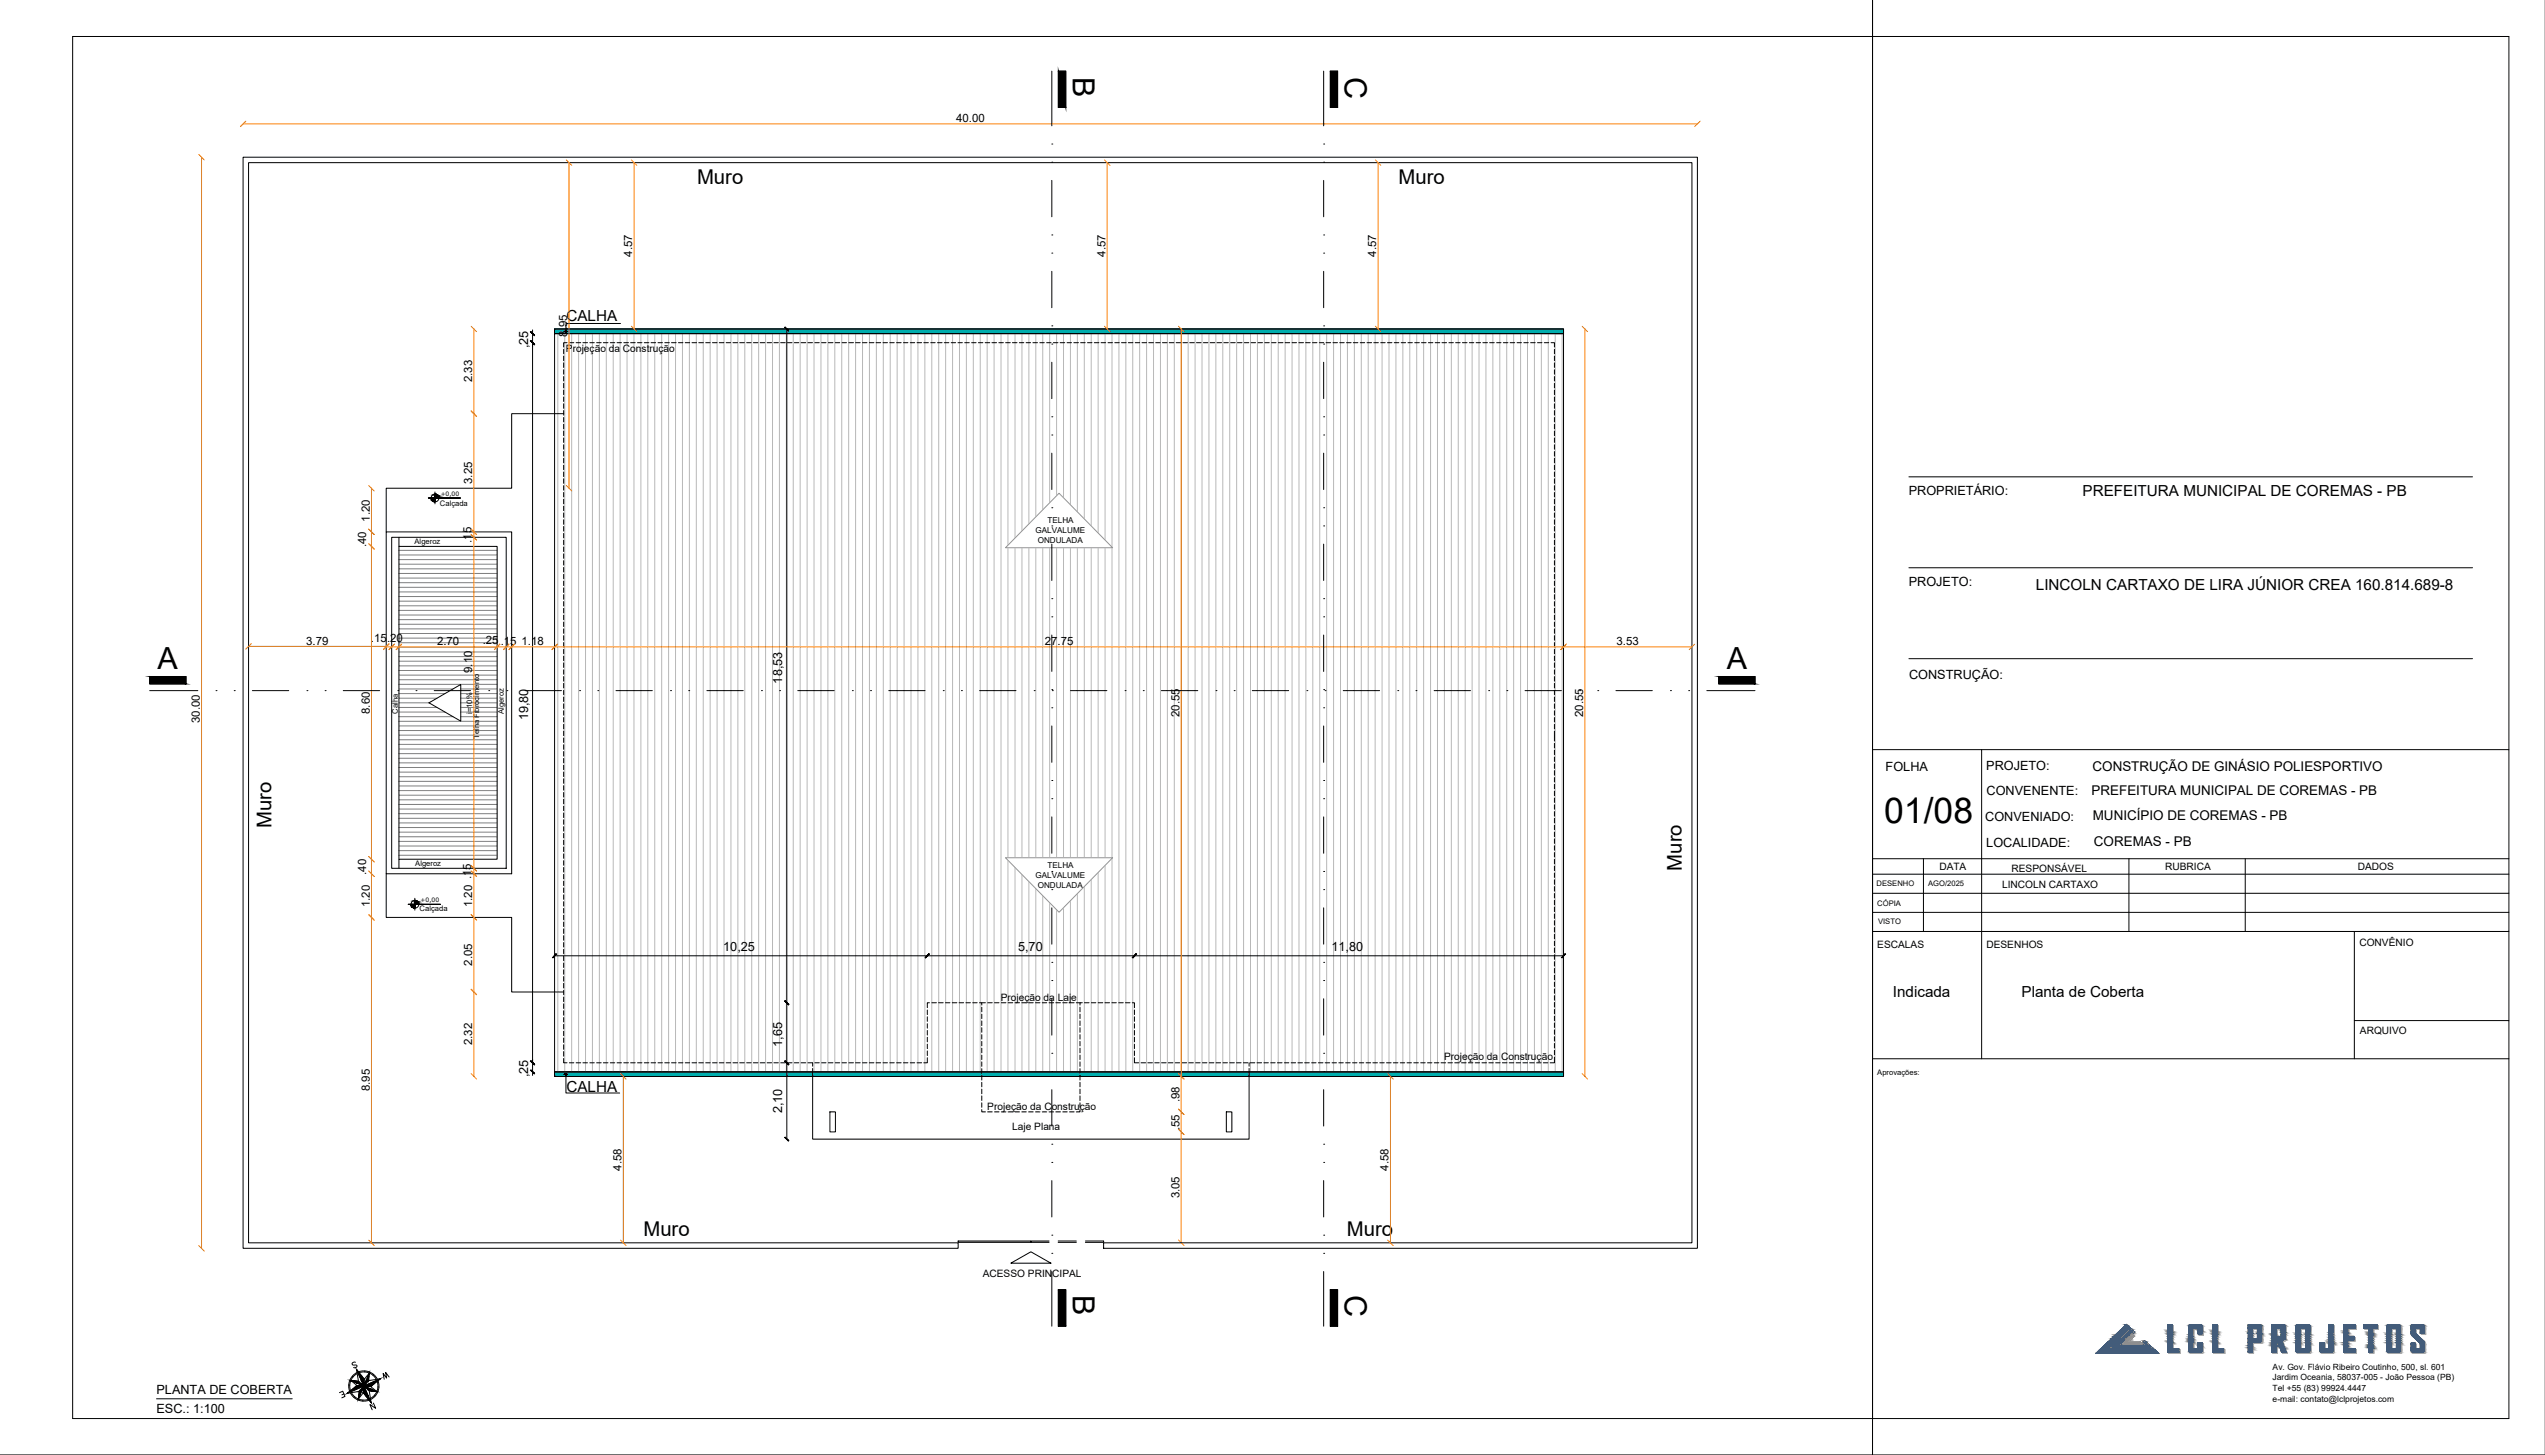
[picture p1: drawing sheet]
<svg xmlns="http://www.w3.org/2000/svg" width="700mm" height="400mm" viewBox="0 0 700 400" stroke-linecap="round" stroke-linejoin="round" font-family="sans-serif">
<defs><g id="words">
<text font-size="9.8" x="518.2" y="226.3">01/08</text>
<g font-size="8.4">
<text x="295" y="21.1" transform="rotate(90 295 21.1)">B</text>
<text x="369.8" y="21.1" transform="rotate(90 369.8 21.1)">C</text>
<text x="43.4" y="184.1">A</text>
<text x="474.9" y="184.1">A</text>
<text x="295" y="356.1" transform="rotate(90 295 356.1)">B</text>
<text x="369.8" y="356.1" transform="rotate(90 369.8 356.1)">C</text>
</g>
<g font-size="5.6">
<text x="191.7" y="50.6">Muro</text>
<text x="384.6" y="50.6">Muro</text>
<text x="74.7" y="227.7" transform="rotate(-90 74.7 227.7)">Muro</text>
<text x="462.5" y="239.4" transform="rotate(-90 462.5 239.4)">Muro</text>
<text x="177" y="340">Muro</text>
<text x="370.4" y="340">Muro</text>
</g>
<g font-size="4.2">
<text x="155.8" y="88.2">CALHA</text>
<text x="572.7" y="136.3">PREFEITURA MUNICIPAL DE COREMAS - PB</text>
<text x="559.9" y="162.3">LINCOLN CARTAXO DE LIRA JÚNIOR CREA 160.814.689-8</text>
<text x="520.6" y="274.1">Indicada</text>
<text x="555.9" y="274.1">Planta de Coberta</text>
<text x="155.8" y="300.3">CALHA</text>
</g>
<g font-size="3.7">
<text x="575.5" y="212">CONSTRUÇÃO DE GINÁSIO POLIESPORTIVO</text>
<text x="575.2" y="218.7">PREFEITURA MUNICIPAL DE COREMAS - PB</text>
<text x="575.6" y="225.5">MUNICÍPIO DE COREMAS - PB</text>
<text x="575.9" y="232.7">COREMAS - PB</text>
</g>
<g font-size="3.5">
<text x="145.2" y="95.7" transform="rotate(-90 145.2 95.7)">,25</text>
<text x="524.9" y="136.2">PROPRIETÁRIO:</text>
<text x="524.9" y="161.1">PROJETO:</text>
<text x="215.1" y="187.9" transform="rotate(-90 215.1 187.9)">18,53</text>
<text x="525" y="186.6">CONSTRUÇÃO:</text>
<text x="145.2" y="198.1" transform="rotate(-90 145.2 198.1)">19,80</text>
<text x="518.6" y="212.1">FOLHA</text>
<text x="546.2" y="211.7">PROJETO:</text>
<text x="546.3" y="218.7">CONVENENTE:</text>
<text x="546" y="225.7">CONVENIADO:</text>
<text x="546.3" y="232.8">LOCALIDADE:</text>
<text x="198.9" y="261.5">10,25</text>
<text x="280" y="261.5">5,70</text>
<text x="366.2" y="261.5">11,80</text>
<text x="215.1" y="287.9" transform="rotate(-90 215.1 287.9)">1,65</text>
<text x="145.2" y="296.2" transform="rotate(-90 145.2 296.2)">,25</text>
<text x="215.1" y="306.2" transform="rotate(-90 215.1 306.2)">2,10</text>
<text x="43" y="383.4">PLANTA DE COBERTA</text>
<text x="43" y="388.5">ESC.: 1:100</text>
</g>
<g font-size="3.1">
<text x="263" y="33.6">40.00</text>
<text x="173.9" y="70.6" transform="rotate(-90 173.9 70.6)">4.57</text>
<text x="304" y="70.6" transform="rotate(-90 304 70.6)">4.57</text>
<text x="378.5" y="70.6" transform="rotate(-90 378.5 70.6)">4.57</text>
<text x="156" y="92.5" transform="rotate(-90 156 92.5)">8.95</text>
<text x="129.8" y="105.1" transform="rotate(-90 129.8 105.1)">2.33</text>
<text x="129.8" y="133.1" transform="rotate(-90 129.8 133.1)">3.25</text>
<text x="101.7" y="143.4" transform="rotate(-90 101.7 143.4)">1.20</text>
<text x="129.7" y="149.2" transform="rotate(-90 129.7 149.2)">.15</text>
<text x="100.7" y="150.5" transform="rotate(-90 100.7 150.5)">.40</text>
<text x="84.2" y="177.2">3.79</text>
<text x="102" y="176.4">.15</text>
<text x="106.5" y="176.4">.20</text>
<text x="120.2" y="177.4">2.70</text>
<text x="132.7" y="177.2">.25</text>
<text x="137.7" y="177.2">.15</text>
<text x="143.5" y="177.4">1.18</text>
<text x="287.3" y="177.4">27.75</text>
<text x="444.6" y="177.4">3.53</text>
<text x="129.8" y="185" transform="rotate(-90 129.8 185)">9.10</text>
<text x="101.7" y="196.3" transform="rotate(-90 101.7 196.3)">8.60</text>
<text x="324.4" y="197.1" transform="rotate(-90 324.4 197.1)">20.55</text>
<text x="435.4" y="197.1" transform="rotate(-90 435.4 197.1)">20.55</text>
<text x="54.9" y="198.8" transform="rotate(-90 54.9 198.8)">30.00</text>
<text x="100.7" y="240.5" transform="rotate(-90 100.7 240.5)">.40</text>
<text x="101.7" y="249.4" transform="rotate(-90 101.7 249.4)">1.20</text>
<text x="129.8" y="249.4" transform="rotate(-90 129.8 249.4)">1.20 .15</text>
<text x="129.8" y="265.5" transform="rotate(-90 129.8 265.5)">2.05</text>
<text x="129.8" y="287.4" transform="rotate(-90 129.8 287.4)">2.32</text>
<text x="101.7" y="300" transform="rotate(-90 101.7 300)">8.95</text>
<text x="324.4" y="303.1" transform="rotate(-90 324.4 303.1)">.98</text>
<text x="324.4" y="310.7" transform="rotate(-90 324.4 310.7)">.55</text>
<text x="170.9" y="321.8" transform="rotate(-90 170.9 321.8)">4.58</text>
<text x="381.9" y="321.8" transform="rotate(-90 381.9 321.8)">4.58</text>
<text x="324.4" y="329.5" transform="rotate(-90 324.4 329.5)">3.05</text>
</g>
<g font-size="2.8">
<text x="155.6" y="96.9">Projeção da Construção</text>
<text x="533.3" y="239.2">DATA</text>
<text x="553.2" y="239.7">RESPONSÁVEL</text>
<text x="595.4" y="239.3">RUBRICA</text>
<text x="648.4" y="239.3">DADOS</text>
<text x="550.6" y="244.1">LINCOLN CARTAXO</text>
<text x="516.3" y="260.6">ESCALAS</text>
<text x="546.3" y="260.6">DESENHOS</text>
<text x="648.9" y="260.2">CONVÊNIO</text>
<text x="275.2" y="275.2">Projeção da Laje</text>
<text x="649" y="284.2">ARQUIVO</text>
<text x="397.1" y="291.3">Projeção da Construção</text>
<text x="271.5" y="305.2">Projeção da Construção</text>
<text x="278.4" y="310.7">Laje Plana</text>
<text x="270.3" y="351.1">ACESSO PRINCIPAL</text>
</g>
<g font-size="2.3">
<text x="625" y="376.6">Av. Gov. Flávio Ribeiro Coutinho, 500, sl. 601</text>
<text x="625" y="379.5">Jardim Oceania, 58037-005 - João Pessoa (PB)</text>
<text x="625" y="382.6">Tel +55 (83) 99924.4447</text>
<text x="625" y="385.4">e-mail: contato@lclprojetos.com</text>
</g>
<g font-size="2.2">
<text x="288.1" y="143.9">TELHA</text>
<text x="284.8" y="146.6">GALVALUME</text>
<text x="285.4" y="149.3">ONDULADA</text>
<text x="288.1" y="238.7">TELHA</text>
<text x="284.8" y="241.4">GALVALUME</text>
<text x="285.4" y="244.1">ONDULADA</text>
</g>
<g font-size="2.1">
<text x="121" y="139">Calçada</text>
<text x="114" y="149.5">Algeroz</text>
<text x="109.5" y="196.3" transform="rotate(-90 109.5 196.3)">Calha</text>
<text x="129.8" y="196.3" transform="rotate(-90 129.8 196.3)">i=10%</text>
<text x="138.6" y="196.3" transform="rotate(-90 138.6 196.3)">Algeroz</text>
<text x="131.8" y="203.2" transform="rotate(-90 131.8 203.2)">Telha Fibrocimento</text>
<text x="114.2" y="238">Algeroz</text>
<text x="516.1" y="243.6">DESENHO</text>
<text x="530.3" y="243.6">AGO/2025</text>
<text x="115.4" y="250.5">Calçada</text>
<text x="516.3" y="249.2">CÓPIA</text>
<text x="516.5" y="254">VISTO</text>
<text x="516.3" y="295.7">Aprovações:</text>
</g>
<g font-size="1.7">
<text x="121.2" y="136.3">+0,00</text>
<text x="115.7" y="248">+0,00</text>
</g>
</g></defs>
<!-- layer: A-PARED -->
<g fill="none" stroke="#808080" stroke-width=".28">
<path d="M109.7 158.9h27M109.7 157.7h27M109.7 156.4h27M109.7 155.1h27M109.7 153.9h27M109.7 152.6h27M109.7 151.3h27M109.7 179.3h27M109.7 178h27M109.7 176.7h27M109.7 175.5h27M109.7 174.2h27"/>
<path d="M109.7 172.9h27M109.7 171.6h27M109.7 170.4h27M109.7 169.1h27M109.7 167.8h27M109.7 166.6h27M109.7 165.3h27M109.7 164h27M109.7 162.8h27M109.7 161.5h27M109.7 160.2h27M109.7 199.6h27"/>
<path d="M109.7 198.3h27M109.7 197.1h14.9M109.7 195.8h12.7M109.7 194.5h10.5M109.7 193.2h8.3M109.7 192h10.5M109.7 190.7h12.7M109.7 189.4h14.9M109.7 188.2h27M109.7 186.9h27M109.7 185.6h27M109.7 184.4h27"/>
<path d="M109.7 183.1h27M109.7 181.8h27M109.7 180.5h27M126.7 197.1h10M126.7 195.8h10M126.7 194.5h10M126.7 193.2h10M126.7 192h10M126.7 190.7h10M126.7 189.4h10M109.7 219.9h27M109.7 218.6h27"/>
<path d="M109.7 217.4h27M109.7 216.1h27M109.7 214.8h27M109.7 213.6h27M109.7 212.3h27M109.7 211h27M109.7 209.8h27M109.7 208.5h27M109.7 207.2h27M109.7 205.9h27M109.7 204.7h27M109.7 203.4h27"/>
<path d="M109.7 202.1h27M109.7 200.9h27M109.7 235.2h27M109.7 233.9h27M109.7 232.6h27M109.7 231.3h27M109.7 230.1h27M109.7 228.8h27M109.7 227.5h27M109.7 226.3h27M109.7 225h27M109.7 223.7h27"/>
<path d="M109.7 222.5h27M109.7 221.2h27"/>
</g>
<path d="M106.2 146.2h34.5v94h-34.5zM107.7 147.7h31.5v91h-31.5zM109.7 147.7v2.5h27v86h-27v2.5" fill="none" stroke="#000" stroke-width=".28"/>
<!-- layer: 0 -->
<g fill="none" stroke="#000" stroke-width=".28">
<path d="M690 10h-670v380M152.5 90.5h277.5v1.2h-277.5zM155 113.7h-14.3v20.5h-34.5v12M109.7 150.2v86M118 193.2l8.7-5v10.1zM106.2 240.2v12h34.5v20.5h14.3M152.5 294.7h277.5v1.2h-277.5zM96.2 379.5l3.9 1.6M96.9 378.4l.2 .2M97.8 374.6h-.7l-.3 .4 .2 .3 1.1 .1-.1 .5-.7 .1M98 376.5l4.1 9.2M98 376.5l.6 3.3"/>
<path d="M98 376.5l2.2 2.7M98.2 377.4a4.2 4.2 0 0 0-2 5.2M98.2 377.7a3.9 3.9 0 0 0-1.8 4.7M98.6 379.8l-2.1-.2 1.7 1.4M98.6 379.8l2.9 2.5M98.6 377.2a4.2 4.2 0 0 1 5.2 2M98.8 377.4a3.9 3.9 0 0 1 4.7 1.9M100.2 379.2l1.4-1.7-.3 2.1M100.2 379.2l-.3 3.7M100.3 376.9v.3M101.3 379.6l-1.2 1.5M101.7 377.3l-3.3 7.6"/>
<path d="M102.8 377.9l-.2 .2M103.7 379.8a3.9 3.9 0 0 1-1.8 4.7M104 379.6a4.2 4.2 0 0 1-2.1 5.2M104.6 379.1l-9.1 4M104.6 379.1l-3.3 .5M104.6 379.1l-2.7 2.1M107 378.6l-1-1.3 .3 1.6-.9-1.3 .3 1.6M43.1 384.6h37.3M93.4 382.9l.9-.4 .6 1.4-.9 .4M94.6 383.3l-.6 .2M95.9 380.8h.3M96.3 383a4.2 4.2 0 0 0 5.2 2"/>
<path d="M96.6 382.9a3.9 3.9 0 0 0 4.7 1.8M97.5 384l-.2 .2M98.2 381l-2.7 2.1M98.2 381l3.7 .2M98.8 382.6l-3.3 .5M98.8 382.6l-.3 2.1 1.4-1.8M99.8 384.9v.3M99.9 382.9l2.2 2.8M100.1 381.1l3.8 1.6M100.1 381.1l-1.3 1.5M101.5 382.3l.6 3.4M101.9 381.2l1.7 1.4-2.1-.3"/>
<path d="M102.7 385.8l.6 1.4-1.6-1 .7 1.4M103 383.6l.2 .2M103.9 381.3l.3 .1"/>
</g>
<g fill="#00adad" stroke="#00adad" stroke-width=".28">
<path d="M152.5 90.5l277.5 1.2v-1.2zM152.5 90.5l277.5 1.2h-277.5z"/>
<path d="M152.5 294.7l277.5 1.2v-1.2zM152.5 294.7l277.5 1.2h-277.5z"/>
</g>
<!-- layer: PDF5_19-COBERTA -->
<g fill="none" stroke="#b8b8b8" stroke-width=".28">
<path d="M153.4 91.7v203M155.3 91.7v203M157.2 91.7v203M159.1 91.7v203M161 91.7v203M162.9 91.7v203M164.8 91.7v203M166.7 91.7v203M168.6 91.7v203M170.5 91.7v203M172.4 91.7v203M174.3 91.7v203"/>
<path d="M176.3 91.7v203M178.2 91.7v203M180.1 91.7v203M182 91.7v203M183.9 91.7v203M185.8 91.7v203M187.7 91.7v203M189.6 91.7v203M191.5 91.7v203M193.4 91.7v203M195.3 91.7v203M197.2 91.7v203"/>
<path d="M199.1 91.7v203M201 91.7v203M202.9 91.7v203M204.8 91.7v203M206.7 91.7v203M208.6 91.7v203M210.5 91.7v203M212.4 91.7v203M214.4 91.7v203M216.3 91.7v203M218.2 91.7v203M220.1 91.7v203"/>
<path d="M222 91.7v203M223.9 91.7v203M225.8 91.7v203M227.7 91.7v203M229.6 91.7v203M231.5 91.7v203M233.4 91.7v203M235.3 91.7v203M237.2 91.7v203M239.1 91.7v203M241 91.7v203M242.9 91.7v203"/>
<path d="M244.8 91.7v203M246.7 91.7v203M248.6 91.7v203M250.5 91.7v203M252.4 91.7v203M254.3 91.7v203M256.3 91.7v203M258.2 91.7v203M260.1 91.7v203M262 91.7v203M263.9 91.7v203M265.8 91.7v203"/>
<path d="M267.7 91.7v203M269.6 91.7v203M271.5 91.7v203M273.4 91.7v203M275.3 91.7v203M277.2 91.7v203M279.1 91.7v203M281.1 91.7v203M283 91.7v203M284.9 91.7v203M286.8 91.7v203M288.7 91.7v203"/>
<path d="M290.6 91.7v203M292.5 91.7v203M294.4 91.7v203M296.3 91.7v203M298.2 91.7v203M300.1 91.7v203M302 91.7v203M303.9 91.7v203M305.8 91.7v203M307.7 91.7v203M309.6 91.7v203M311.5 91.7v203"/>
<path d="M313.4 91.7v203M315.3 91.7v203M317.2 91.7v203M319.1 91.7v203M321 91.7v203M323 91.7v203M324.9 91.7v203M326.8 91.7v203M328.7 91.7v203M330.6 91.7v203M332.5 91.7v203M334.4 91.7v203"/>
<path d="M336.3 91.7v203M338.2 91.7v203M340.1 91.7v203M342 91.7v203M343.9 91.7v203M345.8 91.7v203M347.7 91.7v203M349.6 91.7v203M351.5 91.7v203M353.4 91.7v203M355.3 91.7v203M357.2 91.7v203"/>
<path d="M359.1 91.7v203M361 91.7v203M362.9 91.7v203M364.8 91.7v203M366.8 91.7v203M368.7 91.7v203M370.6 91.7v203M372.5 91.7v203M374.4 91.7v203M376.3 91.7v203M378.2 91.7v203M380.1 91.7v203"/>
<path d="M382 91.7v203M383.9 91.7v203M385.8 91.7v203M387.7 91.7v203M389.6 91.7v203M391.5 91.7v203M393.4 91.7v203M395.3 91.7v203M397.2 91.7v203M399.1 91.7v203M401 91.7v203M402.9 91.7v203"/>
<path d="M404.9 91.7v203M406.7 91.7v203M408.7 91.7v203M410.6 91.7v203M412.5 91.7v203M414.4 91.7v203M416.3 91.7v203M418.2 91.7v203M420.1 91.7v203M422 91.7v203M423.9 91.7v203M425.8 91.7v203"/>
<path d="M427.7 91.7v203M429.6 91.7v203"/>
</g>
<!-- layer: PDF5_IND_FLUXO -->
<g fill="#fff" stroke="#fff" stroke-width=".28">
<path d="M276.5 235.8h29.5l-14.7 15z"/>
<path d="M291.3 135.6l14.7 15h-29.5z"/>
</g>
<!-- layer: PDF5_13-CORTE -->
<path d="M152.5 91.7h277.5v203h-277.5zM152.5 91.7v-1.2h277.5v1.2M152.5 294.7v1.2h277.5v-1.2M223.5 294.7v18.5h120v-18.5M228.2 305.7h1.6v5.5h-1.6zM337.3 305.7h1.5v5.5h-1.5z" fill="none" stroke="#000" stroke-width=".28"/>
<g fill="none" stroke="#000" stroke-width=".28">
<path d="M155 96v1.3M155 97.9v1.3M155 99.8v1.2M155.9 94.2h-.9v1.2M156.6 94.2h1.2M158.4 94.2h1.3M160.3 94.2h1.3M162.2 94.2h1.2M164.1 94.2h1.2M165.9 94.2h1.3M167.8 94.2h1.3M169.7 94.2h1.2"/>
<path d="M171.6 94.2h1.2M173.4 94.2h1.3M175.3 94.2h1.3M177.2 94.2h1.3M179 94.2h1.3M181 94.2h1.2M182.8 94.2h1.3M184.7 94.2h1.2M186.6 94.2h1.2M188.4 94.2h1.3M190.3 94.2h1.3M192.2 94.2h1.2"/>
<path d="M194.1 94.2h1.2M195.9 94.2h1.3M197.8 94.2h1.3M199.7 94.2h1.2M201.6 94.2h1.2M203.4 94.2h1.3M205.3 94.2h1.3M207.2 94.2h1.2M209.1 94.2h1.2M211 94.2h1.2M212.8 94.2h1.3M214.7 94.2h1.3"/>
<path d="M216.6 94.2h1.2M218.5 94.2h1.2M220.3 94.2h1.3M222.2 94.2h1.2M224.1 94.2h1.2M225.9 94.2h1.3M227.8 94.2h1.3M229.7 94.2h1.2M231.6 94.2h1.2M233.4 94.2h1.3M235.3 94.2h1.3M237.2 94.2h1.2"/>
<path d="M239.1 94.2h1.2M240.9 94.2h1.3M242.8 94.2h1.3M244.7 94.2h1.2M246.6 94.2h1.2M248.5 94.2h1.2M250.3 94.2h1.3M252.2 94.2h1.3M254.1 94.2h1.2M256 94.2h1.2M257.8 94.2h1.3M259.7 94.2h1.3"/>
<path d="M261.6 94.2h1.2M263.5 94.2h1.2M265.3 94.2h1.3M267.2 94.2h1.2M269.1 94.2h1.2M270.9 94.2h1.3M272.8 94.2h1.3M274.7 94.2h1.2M276.6 94.2h1.2M278.4 94.2h1.3M280.3 94.2h1.3M282.2 94.2h1.2"/>
<path d="M284.1 94.2h1.2M286 94.2h1.2M287.8 94.2h1.3M289.7 94.2h1.3M291.5 94.2h1.3M293.5 94.2h1.2M295.3 94.2h1.3M297.2 94.2h1.2M299.1 94.2h1.2M300.9 94.2h1.3M302.8 94.2h1.3M304.7 94.2h1.2"/>
<path d="M306.6 94.2h1.2M308.4 94.2h1.3M310.3 94.2h1.3M312.2 94.2h1.2M314.1 94.2h1.2M315.9 94.2h1.3M317.8 94.2h1.3M319.7 94.2h1.3M321.6 94.2h1.2M323.5 94.2h1.2M325.3 94.2h1.2M327.2 94.2h1.3"/>
<path d="M329 94.2h1.3M331 94.2h1.2M332.8 94.2h1.3M334.7 94.2h1.2M336.6 94.2h1.2M338.4 94.2h1.3M340.3 94.2h1.3M342.2 94.2h1.2M344.1 94.2h1.2M345.9 94.2h1.3M347.8 94.2h1.3M349.7 94.2h1.2"/>
<path d="M351.6 94.2h1.2M353.4 94.2h1.3M355.3 94.2h1.3M357.2 94.2h1.3M359.1 94.2h1.2M361 94.2h1.2M362.8 94.2h1.2M364.7 94.2h1.3M366.6 94.2h1.2M368.4 94.2h1.3M370.3 94.2h1.3M372.2 94.2h1.2"/>
<path d="M374.1 94.2h1.2M375.9 94.2h1.3M377.8 94.2h1.3M379.7 94.2h1.2M381.6 94.2h1.2M383.4 94.2h1.3M385.3 94.2h1.3M387.2 94.2h1.2M389.1 94.2h1.2M390.9 94.2h1.3M392.8 94.2h1.3M394.7 94.2h1.3"/>
<path d="M396.6 94.2h1.2M398.5 94.2h1.2M400.3 94.2h1.3M402.2 94.2h1.3M404.1 94.2h1.2M405.9 94.2h1.3M407.8 94.2h1.3M409.7 94.2h1.2M411.6 94.2h1.2M413.4 94.2h1.3M415.3 94.2h1.3M417.2 94.2h1.2"/>
<path d="M419.1 94.2h1.2M420.9 94.2h1.3M422.8 94.2h1.3M424.7 94.2h1.2M426.6 94.2h.9v1.2M427.5 96v1.3M427.5 97.9v1.3M427.5 99.8v1.2M155 101.7v1.2M155 103.5v1.3M155 105.4v1.3M155 107.3v1.2"/>
<path d="M155 109.2v1.2M155 111v1.3M155 112.9v1.3M155 114.8v1.2M155 116.6v1.3M155 118.5v1.3M427.5 101.7v1.2M427.5 103.5v1.3M427.5 105.4v1.3M427.5 107.3v1.2M427.5 109.2v1.2M427.5 111v1.3"/>
<path d="M427.5 112.9v1.3M427.5 114.8v1.2M427.5 116.6v1.3M427.5 118.5v1.3M155 120.4v1.2M155 122.3v1.2M155 124.1v1.3M155 126v1.3M155 127.9v1.2M155 129.8v1.2M155 131.6v1.3M155 133.5v1.3"/>
<path d="M155 135.4v1.2M155 137.3v1.2M155 139.2v1.2M427.5 120.4v1.2M427.5 122.3v1.2M427.5 124.1v1.3M427.5 126v1.3M427.5 127.9v1.2M427.5 129.8v1.2M427.5 131.6v1.3M427.5 133.5v1.3M427.5 135.4v1.2"/>
<path d="M427.5 137.3v1.2M427.5 139.2v1.2M155 141v1.3M155 142.9v1.3M155 144.8v1.2M155 146.7v1.2M155 148.5v1.3M155 150.4v1.2M155 152.3v1.2M155 154.1v1.3M155 156v1.3M155 157.9v1.2"/>
<path d="M155 159.8v1.2M427.5 141v1.3M427.5 142.9v1.3M427.5 144.8v1.2M427.5 146.7v1.2M427.5 148.5v1.3M427.5 150.4v1.2M427.5 152.3v1.2M427.5 154.1v1.3M427.5 156v1.3M427.5 157.9v1.2M427.5 159.8v1.2"/>
<path d="M155 161.6v1.3M155 163.5v1.3M155 165.4v1.2M155 167.3v1.2M155 169.1v1.3M155 171v1.3M155 172.9v1.2M155 174.8v1.2M155 176.7v1.2M155 178.5v1.3M427.5 161.6v1.3M427.5 163.5v1.3"/>
<path d="M427.5 165.4v1.2M427.5 167.3v1.2M427.5 169.1v1.3M427.5 171v1.3M427.5 172.9v1.2M427.5 174.8v1.2M427.5 176.7v1.2M427.5 178.5v1.3M155 180.4v1.3M155 182.3v1.2M155 184.2v1.2M155 186v1.3"/>
<path d="M155 187.9v1.3M155 189.8v1.2M155 191.7v1.2M155 193.5v1.3M155 195.4v1.2M155 197.3v1.2M155 199.1v1.3M427.5 180.4v1.3M427.5 182.3v1.2M427.5 184.2v1.2M427.5 186v1.3M427.5 187.9v1.3"/>
<path d="M427.5 189.8v1.2M427.5 191.7v1.2M427.5 193.5v1.3M427.5 195.4v1.2M427.5 197.3v1.2M427.5 199.1v1.3M155 201v1.3M155 202.9v1.2M155 204.8v1.2M155 206.6v1.3M155 208.5v1.3M155 210.4v1.2"/>
<path d="M155 212.3v1.2M155 214.1v1.3M155 216v1.3M155 217.9v1.3M155 219.8v1.2M427.5 201v2.8M427.5 204.4v1.3M427.5 206.2v1.3M427.5 208.2v1.2M427.5 210v1.3M427.5 211.9v1.2M427.5 213.8v1.2"/>
<path d="M427.5 215.6v1.3M427.5 217.5v1.3M427.5 219.4v1.2M155 221.7v1.2M155 223.5v1.3M155 225.4v1.3M155 227.3v1.2M155 229.2v1.2M155 231v1.3M155 232.9v1.2M155 234.8v1.2M155 236.6v1.3"/>
<path d="M155 238.5v1.3M427.5 221.3v1.2M427.5 223.1v1.3M427.5 225v1.3M427.5 226.9v1.2M427.5 228.8v1.2M427.5 230.6v1.3M427.5 232.5v1.3M427.5 234.4v1.2M427.5 236.3v1.2M427.5 238.1v1.3M155 240.4v1.2"/>
<path d="M155 242.3v1.2M155 244.1v1.3M155 246v1.3M155 247.9v1.2M155 249.8v1.2M155 251.6v1.3M155 253.5v1.3M155 255.4v1.3M155 257.2v1.3M155 259.2v1.2M427.5 240v1.3M427.5 241.9v1.3"/>
<path d="M427.5 243.8v1.2M427.5 245.7v1.2M427.5 247.5v1.3M427.5 249.4v1.3M427.5 251.3v1.2M427.5 253.1v1.3M427.5 255v1.3M427.5 256.9v1.2M427.5 258.8v1.2M155 261v1.2M155 262.9v1.2M155 264.8v1.2"/>
<path d="M155 266.6v1.3M155 268.5v1.3M155 270.4v1.2M155 272.3v1.2M155 274.1v1.3M155 276v1.3M155 277.9v1.2M155 279.8v1.2M255 277.7v1.3M255 279.6v1.2M255.6 275.7h-.6v1.4M256.3 275.7h1.2"/>
<path d="M258.1 275.7h1.3M260 275.7h1.2M261.9 275.7h1.3M263.7 275.7h1.3M265.6 275.7h1.3M267.5 275.7h1.2M269.4 275.7h.6v.6M270 275.7h1M270 276.9v1.3M270 278.8v1.3M271.6 275.7h1.3M273.5 275.7h1.2"/>
<path d="M275.4 275.7h1.2M277.2 275.7h1.3M279.1 275.7h1.3M281 275.7h1.2M282.9 275.7h1.2M284.8 275.7h1.2M286.6 275.7h1.3M288.5 275.7h1.3M290.4 275.7h1.2M292.3 275.7h1.2M294.1 275.7h1.3M296 275.7h1"/>
<path d="M297 276.9v1.3M297 278.8v1.3M297.6 275.7h-.6v.6M298.2 275.7h1.3M300.1 275.7h1.3M302 275.7h1.3M303.9 275.7h1.2M305.8 275.7h1.2M307.6 275.7h1.3M309.5 275.7h1.3M311.4 275.7h.6v1.4M312 277.7v1.3"/>
<path d="M312 279.6v1.2M427.5 260.6v1.3M427.5 262.5v1.3M427.5 264.4v1.2M427.5 266.3v1.2M427.5 268.1v1.3M427.5 270v1.3M427.5 271.9v1.2M427.5 273.8v1.2M427.5 275.6v1.3M427.5 277.5v1.3M427.5 279.4v1.3"/>
<path d="M155 291v1.2h.9M155 281.6v1.3M155 283.5v1.3M155 285.4v1.2M155 287.3v1.2M155 289.1v1.3M156.6 292.2h1.2M158.4 292.2h1.3M160.3 292.2h1.3M162.2 292.2h1.2M164.1 292.2h1.2M165.9 292.2h1.3"/>
<path d="M167.8 292.2h1.3M169.7 292.2h1.2M171.6 292.2h1.2M173.4 292.2h1.3M175.3 292.2h1.3M177.2 292.2h1.3M179 292.2h1.3M181 292.2h1.2M182.8 292.2h1.3M184.7 292.2h1.2M186.6 292.2h1.2M188.4 292.2h1.3"/>
<path d="M190.3 292.2h1.3M192.2 292.2h1.2M194.1 292.2h1.2M195.9 292.2h1.3M197.8 292.2h1.3M199.7 292.2h1.2M201.6 292.2h1.2M203.4 292.2h1.3M205.3 292.2h1.3M207.2 292.2h1.2M209.1 292.2h1.2M211 292.2h1.2"/>
<path d="M212.8 292.2h1.3M214.7 292.2h1.3M216.6 292.2h1.2M218.5 292.2h1.2M220.3 292.2h1.3M222.2 292.2h1.2M223.5 292.2v.9M223.5 293.8v.9M224.1 292.2h1.2M225.9 292.2h1.3M227.8 292.2h1.3M229.7 292.2h1.2"/>
<path d="M231.6 292.2h1.2M233.4 292.2h1.3M235.3 292.2h1.3M237.2 292.2h1.2M239.1 292.2h1.2M240.9 292.2h1.3M242.8 292.2h1.3M244.7 292.2h1.2M246.6 292.2h1.2M248.5 292.2h1.2M250.3 292.2h1.3M252.2 292.2h1.3"/>
<path d="M255 290.8v1.4h-.9M255 281.5v1.2M255 283.3v1.3M255 285.2v1.3M255 287.1v1.2M255 289v1.2M270 280.7v1.3M270 282.6v1.2M270 284.5v1.2M270 286.3v1.3M270 288.2v1.3M270 290.1v1.2"/>
<path d="M270 292v1.2M270 293.8v1.3M270 295.7v1.3M270 297.6v1.2M270 299.5v1.2M297 280.7v1.3M297 282.6v1.2M297 284.5v1.2M297 286.3v1.3M297 288.2v1.3M297 290.1v1.2M297 292v1.2"/>
<path d="M297 293.8v1.3M297 295.7v1.3M297 297.6v1.2M297 299.5v1.2M312 290.8v1.4h1.2M312 281.5v1.2M312 283.3v1.3M312 285.2v1.3M312 287.1v1.2M312 289v1.2M313.8 292.2h1.3M315.7 292.2h1.2"/>
<path d="M317.6 292.2h1.2M319.4 292.2h1.3M321.3 292.2h1.3M323.2 292.2h1.2M325.1 292.2h1.2M326.9 292.2h1.3M328.8 292.2h1.3M330.7 292.2h1.2M332.6 292.2h1.2M334.4 292.2h1.3M336.3 292.2h1.3M338.2 292.2h1.3"/>
<path d="M340.1 292.2h1.2M342 292.2h1.2M343.5 292.2v.9M343.5 293.8v.9M343.8 292.2h1.3M345.7 292.2h1.3M347.6 292.2h1.2M349.5 292.2h1.2M351.3 292.2h1.3M353.2 292.2h1.2M355.1 292.2h1.2M356.9 292.2h1.3"/>
<path d="M358.8 292.2h1.3M360.7 292.2h1.2M362.6 292.2h1.2M364.4 292.2h1.3M366.3 292.2h1.3M368.2 292.2h1.2M370.1 292.2h1.2M372 292.2h1.2M373.8 292.2h1.3M375.7 292.2h1.3M377.5 292.2h1.3M379.5 292.2h1.2"/>
<path d="M381.3 292.2h1.3M383.2 292.2h1.3M385.1 292.2h1.2M386.9 292.2h1.3M388.8 292.2h1.3M390.7 292.2h1.2M392.6 292.2h1.2M394.4 292.2h1.3M396.3 292.2h1.3M398.2 292.2h1.2M400.1 292.2h1.2M401.9 292.2h1.3"/>
<path d="M403.8 292.2h1.3M405.7 292.2h1.2M407.6 292.2h1.2M409.5 292.2h1.2M411.3 292.2h1.2M413.2 292.2h1.3M415 292.2h1.3M417 292.2h1.2M418.8 292.2h1.3M420.7 292.2h1.2M422.6 292.2h1.2M424.4 292.2h1.3"/>
<path d="M427.5 290.7v1.5h-1.2M427.5 281.3v1.2M427.5 283.2v1.2M427.5 285v1.2M427.5 286.9v1.3M427.5 288.8v1.2M270 305.1v.6h1M270 301.3v1.3M270 303.2v1.2M271.6 305.7h1.3M273.5 305.7h1.2M275.4 305.7h1.2"/>
<path d="M277.2 305.7h1.3M279.1 305.7h1.3M281 305.7h1.2M282.9 305.7h1.2M284.8 305.7h1.2M286.6 305.7h1.3M288.5 305.7h1.3M290.4 305.7h1.2M292.3 305.7h1.2M294.1 305.7h1.3M297 305.1v.6h-1M297 301.3v1.3"/>
<path d="M297 303.2v1.2"/>
</g>
<!-- layer: PDF5_COTAS -->
<path d="M146.5 90.7v4.5M146.5 94.2v198M216.4 90.5v222.7M152.5 262.8h277.5M146.5 291.2v4.5" fill="none" stroke="#000" stroke-width=".28"/>
<!-- layer: PDF5_0 -->
<g fill="#000" stroke="#000" stroke-width=".28">
<path d="M145.9 91.3l1.1 .8-1-.9zM145.9 91.3l1.1 .8-.1 .2z"/>
<path d="M145.9 93.8l1 1 .1-.2zM145.9 93.8l.1-.1 1 .9z"/>
<path d="M145.9 93.8l1 1 .1-.2zM145.9 93.8l.1-.1 1 .9z"/>
<path d="M215.8 90l1 1 .1-.1zM215.9 89.9l1 1-1.1-.9z"/>
<path d="M152.9 262.2l-.8 1.1 1-1zM152.9 262.2l-.8 1.1z"/>
<path d="M215.8 275.2l1 1.1 .1-.2zM215.8 275.2l1 1.1 .1-.2zM215.8 275.2l1.1 .9zM215.8 275.2l1.1 .9z"/>
<path d="M255.4 262.2l-.8 1.1zM255.4 262.2l.2 .1-1 1z"/>
<path d="M255.4 262.2l-.8 1.1 1-1zM255.4 262.2l-.8 1.1z"/>
<path d="M311.4 263.3h.2l.9-1.1zM312.5 262.2l-.9 1.1z"/>
<path d="M312.5 262.2l-.9 1.1zM312.5 262.2l-.9 1.1h-.2z"/>
<path d="M429.4 263.3h.2l.9-1.1zM430.5 262.2l-.9 1.1z"/>
<path d="M145.9 291.8l1.1 .8-1-.9zM145.9 291.8l1.1 .8-.1 .2z"/>
<path d="M145.9 291.8l1.1 .8-1-.9zM145.9 291.8l1.1 .8-.1 .2z"/>
<path d="M145.9 294.2l1 1.1 .1-.2zM145.9 294.2h.1l1 .9z"/>
<path d="M215.8 291.8l1.1 .8zM215.8 291.8l1.1 .8-.1 .2z"/>
<path d="M215.8 291.8l1 1 .1-.2zM215.8 291.8l1.1 .8z"/>
<path d="M215.9 312.7l1 .9zM215.8 312.7l1.1 .9-.1 .2z"/>
</g>
<!-- layer: PDF5_IND_FLUXO -->
<path d="M291.3 135.6l14.7 15h-29.5zM276.5 235.8h29.5l-14.7 15z" fill="none" stroke="#929498" stroke-width=".28"/>
<!-- layer: PDF11_Texto -->
<g fill="#000" stroke="#000" stroke-width=".28">
<path d="M155.6 91h.1zM155.6 91h.1zM155.6 91h.1zM155.6 91h.1zM155.6 91h.1zM155.5 91h.2zM155.5 91h.3zM155.5 91h.3zM155.5 91h.3zM155.5 91h.3zM155.5 91h.3zM155.5 91h.3zM155.5 91h.3zM155.5 91h.3zM155.5 91l.3 .1zM155.5 91l.3 .1zM155.5 91.1h.3zM155.5 91.1h.3zM155.5 91.1h.3zM155.5 91.1h.3zM155.5 91.1h.3zM155.5 91.1h.3zM155.5 91.1h.3zM155.5 91.1h.3zM155.5 91.1h.3zM155.5 91.1h.3zM155.5 91.1l.3 .1zM155.5 91.1l.3 .1zM155.5 91.2h.3zM155.5 91.2h.3zM155.5 91.2h.3zM155.5 91.2h.3zM155.5 91.2h.3zM155.5 91.2h.3zM155.5 91.2h.3zM155.5 91.2h.3zM155.5 91.2h.3zM155.5 91.2h.3zM155.5 91.2h.3zM155.5 91.2h.3zM155.5 91.2h.3zM155.5 91.2h.2zM155.5 91.2h.2zM155.5 91.2l.2 .1zM155.6 91.3h.1zM155.6 91.3h.1zM155.6 91.3h.1zM155.6 91.3h.1z"/>
<path d="M155.6 295.2h.1zM155.6 295.2h.1zM155.6 295.2h.1zM155.6 295.2h.1zM155.6 295.2h.1zM155.5 295.2h.2zM155.5 295.2l.3 .1zM155.5 295.3h.3zM155.5 295.3h.3zM155.5 295.3h.3zM155.5 295.3h.3zM155.5 295.3h.3zM155.5 295.3h.3zM155.5 295.3h.3zM155.5 295.3h.3zM155.5 295.3h.3zM155.5 295.3h.3zM155.5 295.3h.3zM155.5 295.3h.3zM155.5 295.3h.3zM155.5 295.3h.3zM155.5 295.3h.3zM155.5 295.3l.3 .1zM155.5 295.3l.3 .1zM155.5 295.4h.3zM155.5 295.4h.3zM155.5 295.4h.3zM155.5 295.4h.3zM155.5 295.4h.3zM155.5 295.4h.3zM155.5 295.4h.3zM155.5 295.4h.3zM155.5 295.4h.3zM155.5 295.4h.3zM155.5 295.4h.3zM155.5 295.4h.3zM155.5 295.4h.3zM155.5 295.4l.3 .1zM155.5 295.5h.3zM155.5 295.5h.3zM155.5 295.5h.3zM155.5 295.5h.2zM155.5 295.5h.2zM155.5 295.5h.2zM155.6 295.5h.1zM155.6 295.5h.1zM155.6 295.5h.1zM155.6 295.5h.1z"/>
</g>
<g fill="none" stroke="#000" stroke-width=".28">
<path d="M170.6 88.9h-15v2.2M155.6 295.4v5.1h14.8"/>
<circle cx="155.7" cy="91.1" r=".16"/>
<circle cx="155.7" cy="295.4" r=".16"/>
</g>
<!-- layer: PDF6_I-DETALHES -->
<g fill="#000" stroke="#000" stroke-width=".28">
<path d="M119.5 138h.1zM119.3 137.9l.3 .1zM119.3 137.9l.3 .1z"/>
<path d="M119.6 135.8l.2 .1zM119.6 135.9h.4zM119.6 135.9h.4zM119.6 135.9l.6 .1zM119.6 135.9l.6 .1zM119.6 136l.8 .2zM119.6 136l.8 .2h-.8zM119.6 136.2l.9 .1zM119.6 136.2l.9 .1zM119.6 136.3l1 .2-.1-.2zM119.6 136.3l1 .2h-1zM119.6 136.5l1.1 .2-.1-.2zM119.6 136.5l1.1 .2h-1.1zM119.6 136.7l1.1 .2v-.2zM119.6 136.7l1.1 .2h-1.1z"/>
<path d="M118.6 136.9l1 .2v-.2zM118.6 136.9l1 .2h-1zM118.6 137.1l1 .2v-.2zM118.6 137.1l1 .2h-1zM118.6 137.3l1 .1v-.1zM118.6 137.3l1 .1h-.9zM118.7 137.4l.9 .2v-.2zM118.7 137.4l.9 .2h-.8zM118.8 137.6l.8 .1zM118.8 137.6l.8 .1zM118.9 137.7l.7 .2zM118.9 137.7l.7 .2zM119.1 137.9h.5zM119.1 137.9h.5z"/>
<path d="M113.9 249.7h.2zM113.7 249.7h.4zM113.7 249.7h.4z"/>
<path d="M114.1 247.5l.2 .1zM114.1 247.6h.4zM114.1 247.6h.4zM114.1 247.6l.6 .1zM114.1 247.6l.6 .1zM114.1 247.7l.8 .2zM114.1 247.7l.8 .2h-.8zM114.1 247.9l.9 .1zM114.1 247.9l.9 .1zM114.1 248l1 .2-.1-.2zM114.1 248l1 .2h-1zM114.1 248.2l1 .2v-.2zM114.1 248.2l1 .2h-1zM114.1 248.4l1.1 .2-.1-.2zM114.1 248.4l1.1 .2h-1.1z"/>
<path d="M113 248.6l1.1 .2v-.2zM113 248.6l1.1 .2h-1.1zM113 248.8l1.1 .2v-.2zM113 248.8l1.1 .2h-1zM113.1 249l1 .1v-.1zM113.1 249l1 .1h-.9zM113.2 249.1l.9 .2v-.2zM113.2 249.1l.9 .2h-.8zM113.3 249.3l.8 .1zM113.3 249.3l.8 .1zM113.4 249.4l.7 .2zM113.4 249.4l.7 .2zM113.6 249.6l.5 .1zM113.6 249.6l.5 .1z"/>
</g>
<g fill="none" stroke="#000" stroke-width=".28">
<path d="M119.6 135.3v3.2M126.7 136.9h-8.9h8.9M114.1 247v3.2M121.1 248.6h-8.8h8.8"/>
<circle cx="119.6" cy="136.9" r="1.07"/>
<circle cx="114.1" cy="248.6" r="1.07"/>
</g>
<!-- layer: LCL - COTAS -->
<g fill="none" stroke="#ff7f00" stroke-width=".28">
<path d="M66.9 34.1h399.9M55.4 43.2v300M156.5 44.7v89.5M174.4 44.7v45.8M304.5 44.7v45.8M379 44.7v45.8M130.3 90.5v205.4M324.9 90.5v251.2M435.9 90.5v205.4M102.2 134.2v207.5M68.4 177.7h37.8M106.2 177.9h359.1"/>
<path d="M171.4 295.9v45.8M382.4 295.9v45.8"/>
</g>
<!-- layer: 0 -->
<g fill="none" stroke="#ff7f00" stroke-width=".28">
<path d="M67.6 33.3l-1.5 1.5M467.6 33.3l-1.5 1.5M54.7 42.5l1.5 1.5M155.7 44l1.5 1.5M173.6 44l1.5 1.5M303.8 44l1.5 1.5M378.2 44l1.5 1.5M129.6 89.7l1.5 1.5M173.6 89.7l1.5 1.5M303.8 89.7l1.5 1.5M324.1 89.7l1.5 1.5M378.2 89.7l1.5 1.5"/>
<path d="M435.1 89.7l1.5 1.5M129.6 113l1.5 1.5M101.4 133.5l1.5 1.5M155.7 133.5l1.5 1.5M101.4 149.5l1.5 1.5M101.4 145.5l1.5 1.5M129.6 145.5l1.5 1.5M129.6 147l1.5 1.5M69.1 177l-1.5 1.5M107 177.1l-1.5 1.5M107 177l-1.5 1.5M108.5 177.1l-1.5 1.5"/>
<path d="M110.5 177.1l-1.5 1.5M137.5 177.1l-1.5 1.5M140 177.1l-1.5 1.5M141.5 177.1l-1.5 1.5M153.3 177.1l-1.5 1.5M430.7 177.1l-1.5 1.5M466.1 177.1l-1.5 1.5M101.4 239.5l1.5 1.5M101.4 235.5l1.5 1.5M129.6 238l1.5 1.5M129.6 239.5l1.5 1.5M101.4 251.5l1.5 1.5"/>
<path d="M129.6 251.5l1.5 1.5M129.6 272l1.5 1.5M129.6 295.2l1.5 1.5M170.7 295.2l1.5 1.5M324.1 295.2l1.5 1.5M381.6 295.2l1.5 1.5M435.1 295.2l1.5 1.5M324.1 305l1.5 1.5M324.1 310.5l1.5 1.5M54.7 342.5l1.5 1.5M101.4 341l1.5 1.5M170.7 341l1.5 1.5"/>
<path d="M324.1 341l1.5 1.5M381.6 341l1.5 1.5"/>
</g>
<!-- layer: F-VT-GREIDE -->
<path d="M66.9 43.2h399.9v300h-163.3v-1.5h161.8v-297h-396.9v297h195.1v1.5h-196.6zM263.5 341.2h20v.4h-20zM278 347.3l5.5-3.1 5.5 3.1zM288.5 341.2h-5v.4h5M291 341.6h5M291 341.2h5M298.5 341.2h5v.4h-5" fill="none" stroke="#000" stroke-width=".28"/>
<!-- layer: PDF6_09-CORTE -->
<g fill="#000" stroke="#000" stroke-width=".28">
<path d="M291.1 19.6l2 9.9v-9.9zM291.1 19.6l2 9.9h-2z"/>
<path d="M365.9 19.6l2 9.9v-9.9zM365.9 19.6l2 9.9h-2z"/>
<path d="M41.2 186l9.9 2v-2zM41.2 186l9.9 2h-9.9z"/>
<path d="M472.7 186l10 2v-2zM472.7 186l10 2h-10z"/>
<path d="M291.1 354.6l2 10v-10zM291.1 354.6l2 10h-2z"/>
<path d="M365.9 354.6l2 10v-10zM365.9 354.6l2 10h-2z"/>
</g>
<path d="M291.1 19.6h2v9.9h-2zM365.9 19.6h2v9.9h-2zM41.2 186h9.9v2h-9.9zM472.7 186h10v2h-10zM291.1 354.6h2v10h-2zM365.9 354.6h2v10h-2z" fill="none" stroke="#000" stroke-width=".28"/>
<!-- layer: LCL-LINHACORTE -->
<g fill="none" stroke="#000" stroke-width=".28">
<path d="M289.3 19.6v15M364 19.6v15M289.3 39.6h.1M364 39.6h.1M289.3 44.6h.1M289.3 49.6v10M364 44.6h.1M364 49.6v10M289.3 64.6h.1M289.3 69.6h.1M289.3 74.6v10M364 64.6h.1"/>
<path d="M364 69.6h.1M364 74.6v10M289.3 89.6h.1M289.3 94.6h.1M289.3 99.6v10M364 89.6h.1M364 94.6h.1M364 99.6v10M289.3 114.6h.1M289.3 119.6h.1M364 114.6h.1M364 119.6h.1"/>
<path d="M289.3 139.6h.1M289.3 124.6v10M364 139.6h.1M364 124.6v10M289.3 144.6h.1M289.3 149.6v10M364 144.6h.1M364 149.6v10M289.3 164.6h.1M289.3 169.6h.1M289.3 174.6v10M364 164.6h.1"/>
<path d="M364 169.6h.1M364 174.6v10M41.2 189.9h13.2M59.4 189.9h.1M64.4 189.9h.1M69.4 189.9h10M84.4 189.9h.1M89.4 189.9h.1M94.4 189.9h10M109.4 189.9h.1M114.4 189.9h.1M119.4 189.9h10"/>
<path d="M134.4 189.9h.1M139.4 189.9h.1M144.4 189.9h10M159.4 189.9h.1M164.4 189.9h.1M169.4 189.9h10M184.4 189.9h.1M189.4 189.9h.1M194.4 189.9h10M209.4 189.9h.1M214.4 189.9h.1M219.4 189.9h10"/>
<path d="M234.4 189.9h.1M239.4 189.9h.1M244.4 189.9h10M259.4 189.9h.1M264.4 189.9h.1M269.4 189.9h10M284.4 189.9h.1M289.3 189.6h.1M289.3 194.6h.1M289.3 199.6v10M289.4 189.9h.1M294.4 189.9h10"/>
<path d="M309.4 189.9h.1M314.4 189.9h.1M319.4 189.9h10M334.4 189.9h.1M339.4 189.9h.1M344.4 189.9h10M359.4 189.9h.1M364 189.6h.1M364 194.6h.1M364 199.6v10M364.4 189.9h.1M369.4 189.9h10"/>
<path d="M384.4 189.9h.1M389.4 189.9h.1M394.4 189.9h10M409.4 189.9h.1M414.4 189.9h.1M419.4 189.9h10M434.4 189.9h.1M439.4 189.9h.1M444.4 189.9h10M459.4 189.9h.1M464.4 189.9h.1M469.4 189.9h13.3"/>
<path d="M289.3 214.6h.1M289.3 219.6h.1M364 214.6h.1M364 219.6h.1M289.3 239.6h.1M289.3 224.6v10M364 239.6h.1M364 224.6v10M289.3 244.6h.1M289.3 249.6v10M364 244.6h.1M364 249.6v10"/>
<path d="M289.3 264.6h.1M289.3 269.6h.1M289.3 274.6v10M364 264.6h.1M364 269.6h.1M364 274.6v10M289.3 289.6h.1M289.3 294.6h.1M289.3 299.6v10M364 289.6h.1M364 294.6h.1M364 299.6v10"/>
<path d="M289.3 314.6h.1M289.3 319.6h.1M364 314.6h.1M364 319.6h.1M289.3 339.6h.1M289.3 324.6v10M364 339.6h.1M364 324.6v10M289.3 344.6h.1M289.3 349.6v15M364 344.6h.1M364 349.6v15"/>
</g>
<!-- layer: SELO_EXTERNO -->
<path d="M515 .1v399.9M690 10v380h-670M0 400h700" fill="none" stroke="#000" stroke-width=".28"/>
<!-- layer: CURVAS MESTRAS -->
<g fill="none" stroke="#000" stroke-width=".28">
<path d="M525 131.1h155M525 156.1h155M525 181.1h155M545 206.1v85M690 206.1h-175v85h175M515 236.1h175M529 236.1v20M585.5 236.1v20M617.5 236.1v20M515 256.1h175M515 250.9h175M515 245.6h175"/>
<path d="M515 240.4h175M647.5 256.1v35M647.5 280.6h42.5"/>
</g>
<!-- layer: LOGO LCL -->
<g fill="#a8a9aa" stroke="#a8a9aa" stroke-width=".28">
<path d="M583.7 365.2h1.8z"/>
<path d="M586.3 367.1h.1z"/>
<path d="M585.9 367.5h.9z"/>
<path d="M589.4 369.1h.8z"/>
<path d="M583.8 369.5h.1z"/>
<path d="M580.4 370.7h11.6z"/>
<path d="M576.9 371.8h16.3z"/>
<path d="M576.5 372.1h17.1z"/>
<path d="M625.1 364.5h3.2zM625.1 364.5h3.2z"/>
<path d="M618.6 364.5h3.1zM618.6 364.5h3.1z"/>
<path d="M608.9 364.5h1.1zM608.9 364.5h1.1z"/>
<path d="M596.5 364.5h1.2zM596.5 364.5h1.2z"/>
<path d="M644.8 364.5h3.1zM644.8 364.5h3.1z"/>
<path d="M664 364.5l2.6 .1zM663.9 364.6h2.7z"/>
<path d="M602.8 364.5l2.7 .1zM602.7 364.6h2.8z"/>
<path d="M657.3 364.5l2.7 .1zM657.1 364.6h2.9z"/>
<path d="M632.3 364.5l2.8 .1zM632.2 364.6h2.9z"/>
<path d="M663.9 364.6h2.7zM663.9 364.6h2.7z"/>
<path d="M657.1 364.6h2.9zM657.1 364.6h2.9z"/>
<path d="M632.2 364.6h2.9zM632.2 364.6h2.9z"/>
<path d="M618.6 364.5l3.2 .1zM618.6 364.5l3.2 .1z"/>
<path d="M625.1 364.5l3.2 .1zM625.1 364.5l3.2 .1z"/>
<path d="M602.7 364.6h2.8zM602.7 364.6h2.8z"/>
<path d="M650.4 364.5l3.7 .1zM650.4 364.5l3.7 .1z"/>
<path d="M644.8 364.5l3.1 .1zM644.8 364.5l3.1 .1z"/>
<path d="M640.8 364.5l1.1 .1zM640.8 364.5l1.1 .1z"/>
<path d="M608.9 364.5l1.1 .1zM608.9 364.5l1.1 .1z"/>
<path d="M596.5 364.5l1.2 .1zM596.5 364.5l1.2 .1z"/>
<path d="M625.1 364.6h3.3zM625.1 364.6h3.3z"/>
<path d="M640.8 364.6h1.1zM640.8 364.6h1.1z"/>
<path d="M618.6 364.6h3.3zM618.6 364.6h3.3z"/>
<path d="M608.9 364.6h1.1zM608.9 364.6h1.1z"/>
<path d="M596.5 364.6h1.2zM596.5 364.6h1.2z"/>
<path d="M644.8 364.6h3.1zM644.8 364.6h3.1z"/>
<path d="M663.9 364.6h2.8zM663.8 364.6h2.9z"/>
<path d="M602.7 364.6h2.9zM602.5 364.6h3.1z"/>
<path d="M663.8 364.6h2.9zM663.8 364.6h2.9z"/>
<path d="M657.1 364.6h3.1zM657 364.6h3.2z"/>
<path d="M632.2 364.6h3zM632.1 364.6h3.1z"/>
<path d="M657 364.6h3.2zM657 364.6h3.2z"/>
<path d="M632.1 364.6h3.1zM632.1 364.6h3.1z"/>
<path d="M618.6 364.6h3.3zM618.6 364.6h3.3z"/>
<path d="M625.1 364.6h3.4zM625.1 364.6h3.4z"/>
<path d="M602.5 364.6h3.1zM602.5 364.6h3.1z"/>
<path d="M650.4 364.6h3.7zM650.4 364.6h3.7z"/>
<path d="M644.8 364.6h3.1zM644.8 364.6h3.1z"/>
<path d="M640.8 364.6h1.1zM640.8 364.6h1.1z"/>
<path d="M608.9 364.6h1.1zM608.9 364.6h1.1z"/>
<path d="M596.5 364.6h1.2zM596.5 364.6h1.2z"/>
<path d="M640.8 364.6h1.1zM640.8 364.6h1.1z"/>
<path d="M625.1 364.6h3.5zM625.1 364.6h3.5z"/>
<path d="M618.6 364.6h3.4zM618.6 364.6h3.4z"/>
<path d="M663.8 364.6h3zM663.7 364.6h3.1zM663.7 364.6h3.1zM663.7 364.6h3.1z"/>
<path d="M602.5 364.6h3.2zM602.4 364.6h3.3z"/>
<path d="M608.9 364.6h1.1zM608.9 364.6h1.1z"/>
<path d="M596.5 364.6h1.2zM596.5 364.6h1.2z"/>
<path d="M644.8 364.6h3.1zM644.8 364.6h3.1z"/>
<path d="M657 364.6h3.3zM656.9 364.6h3.4z"/>
<path d="M632.1 364.6h3.2zM632 364.6h3.3z"/>
<path d="M656.9 364.6h3.4zM656.9 364.6h3.4z"/>
<path d="M632 364.6h3.3zM632 364.6h3.3z"/>
<path d="M618.6 364.6h3.4zM618.6 364.6h3.4z"/>
<path d="M625.1 364.6h3.5zM625.1 364.6h3.5z"/>
<path d="M602.4 364.6h3.3zM602.4 364.6h3.3z"/>
<path d="M650.4 364.6h3.7zM650.4 364.6h3.7z"/>
<path d="M644.8 364.6h3.1zM644.8 364.6h3.1z"/>
<path d="M663.7 364.6l3.2 .1zM663.6 364.7h3.3zM663.6 364.7h3.3zM663.6 364.7h3.3z"/>
<path d="M602.4 364.6l3.4 .1zM602.4 364.7h3.4z"/>
<path d="M656.9 364.6l3.4 .1zM656.8 364.7h3.5z"/>
<path d="M632 364.6l3.4 .1zM631.9 364.7h3.5z"/>
<path d="M656.8 364.7h3.5zM656.8 364.7h3.5z"/>
<path d="M631.9 364.7h3.5zM631.9 364.7h3.5z"/>
<path d="M618.6 364.6l3.5 .1zM618.6 364.6l3.5 .1z"/>
<path d="M625.1 364.6l3.5 .1zM625.1 364.6l3.5 .1z"/>
<path d="M602.4 364.7h3.4zM602.4 364.7h3.4z"/>
<path d="M650.4 364.6l3.7 .1zM650.4 364.6l3.7 .1z"/>
<path d="M644.8 364.6l3.1 .1zM644.8 364.6l3.1 .1z"/>
<path d="M640.8 364.6l1.1 .1zM640.8 364.6l1.1 .1z"/>
<path d="M608.9 364.6l1.1 .1zM608.9 364.6l1.1 .1z"/>
<path d="M596.5 364.6l1.2 .1zM596.5 364.6l1.2 .1z"/>
<path d="M640.8 364.7h1.1zM640.8 364.7h1.1z"/>
<path d="M625.1 364.7h3.6zM625.1 364.7h3.6z"/>
<path d="M618.6 364.7h3.6zM618.6 364.7h3.6z"/>
<path d="M608.9 364.7h1.1zM608.9 364.7h1.1z"/>
<path d="M596.5 364.7h1.2zM596.5 364.7h1.2z"/>
<path d="M644.8 364.7h3.1zM644.8 364.7h3.1z"/>
<path d="M663.6 364.7l3.4 .1zM663.6 364.7l3.4 .1zM663.5 364.8h3.5zM663.5 364.8h3.5z"/>
<path d="M602.4 364.7l3.4 .1zM602.4 364.7l3.4 .1z"/>
<path d="M656.8 364.7l3.6 .1zM656.8 364.7l3.6 .1z"/>
<path d="M631.9 364.7l3.6 .1zM631.9 364.7l3.6 .1z"/>
<path d="M656.8 364.8h3.6zM656.8 364.8h3.6z"/>
<path d="M631.8 364.8h3.7zM631.8 364.8h3.7z"/>
<path d="M618.6 364.7l3.6 .1zM618.6 364.7l3.6 .1z"/>
<path d="M625.1 364.7l3.6 .1zM625.1 364.7l3.6 .1z"/>
<path d="M602.3 364.8h3.5zM602.3 364.8h3.5z"/>
<path d="M640.8 364.7l1.1 .1zM640.8 364.7l1.1 .1z"/>
<path d="M608.9 364.7l1.1 .1zM608.9 364.7l1.1 .1z"/>
<path d="M596.5 364.7l1.2 .1zM596.5 364.7l1.2 .1z"/>
<path d="M640.8 364.8h1.1zM640.8 364.8h1.1z"/>
<path d="M650.4 364.7l3.7 .2v-.2zM650.4 364.7l3.7 .2h-3.7z"/>
<path d="M644.8 364.7l3.1 .2zM644.8 364.7l3.1 .2z"/>
<path d="M625.1 364.8l3.7 .1zM625.1 364.8l3.7 .1z"/>
<path d="M618.6 364.8l3.6 .1zM618.6 364.8l3.6 .1z"/>
<path d="M608.9 364.8l1.1 .1zM608.9 364.8l1.1 .1z"/>
<path d="M596.5 364.8l1.2 .1zM596.5 364.8l1.2 .1z"/>
<path d="M644.8 364.9h3.1zM644.8 364.9h3.1z"/>
<path d="M663.5 364.8l3.5 .1zM663.5 364.8l3.5 .1z"/>
<path d="M663.5 364.9h3.5zM663.5 364.9h3.5z"/>
<path d="M602.3 364.8l3.6 .1zM602.3 364.8l3.6 .1z"/>
<path d="M656.8 364.8l3.7 .1zM656.8 364.8l3.7 .1z"/>
<path d="M631.8 364.8l3.7 .1zM631.8 364.8l3.7 .1z"/>
<path d="M656.7 364.9h3.8zM656.7 364.9h3.8z"/>
<path d="M631.8 364.9h3.7zM631.8 364.9h3.7z"/>
<path d="M618.6 364.9h3.6zM618.6 364.9h3.6z"/>
<path d="M625.1 364.9h3.7zM625.1 364.9h3.7z"/>
<path d="M602.2 364.9h3.7zM602.2 364.9h3.7z"/>
<path d="M608.9 364.9l1.1 .1zM608.9 364.9l1.1 .1z"/>
<path d="M596.5 364.9l1.2 .1zM596.5 364.9l1.2 .1z"/>
<path d="M640.8 364.8l1.1 .2zM640.8 364.8l1.1 .2z"/>
<path d="M663.5 364.9l3.6 .1zM663.5 364.9l3.6 .1z"/>
<path d="M640.8 365h1.1zM640.8 365h1.1z"/>
<path d="M663.4 365h3.7zM663.4 365h3.7z"/>
<path d="M602.2 364.9l3.7 .1zM602.2 364.9l3.7 .1z"/>
<path d="M656.7 364.9l3.8 .1zM656.7 364.9l3.8 .1z"/>
<path d="M631.8 364.9l3.7 .1zM631.8 364.9l3.7 .1z"/>
<path d="M656.7 365h3.8zM656.7 365h3.8z"/>
<path d="M631.7 365h3.8zM631.7 365h3.8z"/>
<path d="M618.6 364.9l3.7 .1zM618.6 364.9l3.7 .1z"/>
<path d="M625.1 364.9l3.7 .1zM625.1 364.9l3.7 .1z"/>
<path d="M602.2 365h3.7zM602.2 365h3.7z"/>
<path d="M625.1 365h3.7zM625.1 365h3.7z"/>
<path d="M618.6 365h3.7zM618.6 365h3.7z"/>
<path d="M608.9 365h1.1zM608.9 365h1.1z"/>
<path d="M596.5 365h1.2zM596.5 365h1.2z"/>
<path d="M644.8 364.9l3.1 .1v-.1zM644.8 364.9l3.1 .1h-3.1zM644.8 365h3.1zM644.8 365h3.1z"/>
<path d="M650.4 364.9l3.7 .1v-.1zM650.4 364.9l3.7 .1h-3.7z"/>
<path d="M663.4 365l3.7 .1zM663.4 365l3.7 .1h-3.7z"/>
<path d="M656.7 365l3.8 .1v-.1zM656.7 365l3.8 .1h-3.8z"/>
<path d="M631.7 365l3.8 .1v-.1zM631.7 365l3.8 .1h-3.8z"/>
<path d="M602.2 365l3.7 .1v-.1zM602.2 365l3.7 .1h-3.7z"/>
<path d="M663.4 365.1h3.7zM663.4 365.1h3.7zM663.4 365.1h3.7zM663.4 365.1h3.7z"/>
<path d="M656.7 365.1h3.8zM656.7 365.1h3.8z"/>
<path d="M631.7 365.1h3.8zM631.7 365.1h3.8z"/>
<path d="M602.2 365.1h3.7zM602.2 365.1h3.7z"/>
<path d="M625.1 365l3.7 .1zM625.1 365l3.7 .1z"/>
<path d="M618.6 365l3.7 .1zM618.6 365l3.7 .1z"/>
<path d="M608.9 365l1.1 .1zM608.9 365l1.1 .1z"/>
<path d="M596.5 365l1.2 .1zM596.5 365l1.2 .1z"/>
<path d="M640.8 365l1.1 .1v-.1zM640.8 365l1.1 .1h-1.1z"/>
<path d="M602.2 365.1h3.7zM602.2 365.1h3.7z"/>
<path d="M625.1 365.1h3.7zM625.1 365.1h3.7z"/>
<path d="M663.4 365.1l3.7 .1zM663.4 365.1l3.7 .1z"/>
<path d="M618.6 365.1l3.7 .1zM618.6 365.1l3.7 .1z"/>
<path d="M602.2 365.1l3.7 .1zM602.2 365.1l3.7 .1z"/>
<path d="M656.7 365.1l3.8 .1zM656.7 365.1l3.8 .1z"/>
<path d="M631.7 365.1l3.8 .1zM631.7 365.1l3.8 .1z"/>
<path d="M656.7 365.2h3.8zM656.7 365.2h3.8z"/>
<path d="M631.7 365.2h3.8zM631.7 365.2h3.8z"/>
<path d="M663.4 365.2h3.7zM663.4 365.2h3.7z"/>
<path d="M602.2 365.2h3.7zM602.2 365.2h3.7z"/>
<path d="M625.1 365.1l3.7 .1zM625.1 365.1l3.7 .1z"/>
<path d="M618.6 365.2h3.7zM618.6 365.2h3.7z"/>
<path d="M640.8 365.1l1.1 .1zM640.8 365.1l1.1 .1z"/>
<path d="M663.4 365.2h3.7zM663.4 365.2h3.7z"/>
<path d="M602.2 365.2h3.7zM602.2 365.2h3.7z"/>
<path d="M656.7 365.2h3.8zM656.7 365.2h3.8z"/>
<path d="M631.7 365.2h3.8zM631.7 365.2h3.8z"/>
<path d="M602.2 365.2h3.7zM602.2 365.2h3.7z"/>
<path d="M656.7 365.2h3.8zM656.7 365.2h3.8z"/>
<path d="M631.7 365.2h3.8zM631.7 365.2h3.8z"/>
<path d="M625.1 365.2h3.7zM625.1 365.2h3.7z"/>
<path d="M663.4 365.2h3.7zM663.4 365.2h3.7z"/>
<path d="M644.8 365l3.1 .2v-.2zM644.8 365l3.1 .2h-3.1z"/>
<path d="M650.4 365l3.7 .2v-.2zM650.4 365l3.7 .2h-3.7z"/>
<path d="M618.6 365.2h3.7zM618.6 365.2h3.7z"/>
<path d="M625.1 365.2h3.7zM625.1 365.2h3.7z"/>
<path d="M618.6 365.2h3.7zM618.6 365.2h3.7z"/>
<path d="M608.9 365.1l1.1 .1zM608.9 365.1l1.1 .1z"/>
<path d="M596.5 365.1l1.2 .1zM596.5 365.1l1.2 .1z"/>
<path d="M644.8 365.2h3.1zM644.8 365.2h3.1z"/>
<path d="M602.2 365.2l3.7 .1zM602.2 365.2l3.7 .1z"/>
<path d="M625.1 365.2l3.7 .1zM625.1 365.2l3.7 .1z"/>
<path d="M602.2 365.3h3.7zM602.2 365.3h3.7z"/>
<path d="M656.7 365.2l3.8 .1zM656.7 365.2l3.8 .1z"/>
<path d="M631.7 365.2l3.8 .1zM631.7 365.2l3.8 .1z"/>
<path d="M618.6 365.2l3.7 .1zM618.6 365.2l3.7 .1z"/>
<path d="M663.4 365.2l3.7 .1zM663.4 365.2l3.7 .1z"/>
<path d="M656.7 365.3h3.8zM656.7 365.3h3.8z"/>
<path d="M631.7 365.3h3.8zM631.7 365.3h3.8z"/>
<path d="M663.4 365.3h3.7zM663.4 365.3h3.7z"/>
<path d="M625.1 365.3h3.7zM625.1 365.3h3.7z"/>
<path d="M608.9 365.2l1.1 .1zM608.9 365.2l1.1 .1z"/>
<path d="M596.5 365.2l1.2 .1zM596.5 365.2l1.2 .1z"/>
<path d="M640.8 365.2l1.1 .1v-.1zM640.8 365.2l1.1 .1h-1.1z"/>
<path d="M618.6 365.3l3.7 .1zM618.6 365.3l3.7 .1z"/>
<path d="M644.8 365.2l3.1 .2v-.2zM644.8 365.2l3.1 .2h-3.1z"/>
<path d="M650.4 365.2l3.7 .2v-.2zM650.4 365.2l3.7 .2h-3.7z"/>
<path d="M640.8 365.3l1.1 .1zM640.8 365.3l1.1 .1z"/>
<path d="M602.2 365.3l3.7 .1zM602.2 365.3l3.7 .1z"/>
<path d="M602.2 365.4h3.7zM602.2 365.4h3.7z"/>
<path d="M656.7 365.3l3.8 .1zM656.7 365.3l3.8 .1z"/>
<path d="M631.7 365.3l3.8 .1zM631.7 365.3l3.8 .1z"/>
<path d="M663.4 365.3l3.7 .1zM663.4 365.3l3.7 .1z"/>
<path d="M625.1 365.3l3.7 .1zM625.1 365.3l3.7 .1z"/>
<path d="M656.7 365.4h3.8zM656.7 365.4h3.8z"/>
<path d="M631.7 365.4h3.8zM631.7 365.4h3.8z"/>
<path d="M663.4 365.4h3.7zM663.4 365.4h3.7z"/>
<path d="M644.8 365.4l3.1 .1zM644.8 365.4l3.1 .1z"/>
<path d="M650.4 365.4l3.7 .1zM650.4 365.4l3.7 .1z"/>
<path d="M625.1 365.4l3.7 .1zM625.1 365.4l3.7 .1z"/>
<path d="M618.6 365.4l3.7 .1zM618.6 365.4l3.7 .1z"/>
<path d="M608.9 365.3l1.1 .2zM608.9 365.3l1.1 .2z"/>
<path d="M596.5 365.3l1.2 .2zM596.5 365.3l1.2 .2z"/>
<path d="M644.8 365.5h3.1zM644.8 365.5h3.1z"/>
<path d="M618.6 365.5h3.7zM618.6 365.5h3.7z"/>
<path d="M663.4 365.4l3.7 .1zM663.4 365.4l3.7 .1z"/>
<path d="M644.8 365.5h3.1zM644.8 365.5h3.1z"/>
<path d="M650.4 365.5h3.7zM650.4 365.5h3.7z"/>
<path d="M665.9 365.5h1.2zM665.9 365.5h1.2z"/>
<path d="M663.4 365.5h1.1zM663.4 365.5h1.1z"/>
<path d="M656.7 365.4l3.8 .1zM656.7 365.4l3.8 .1z"/>
<path d="M631.7 365.4l3.8 .1zM631.7 365.4l3.8 .1z"/>
<path d="M625.1 365.5h3.7zM625.1 365.5h3.7z"/>
<path d="M618.6 365.5h3.7zM618.6 365.5h3.7z"/>
<path d="M602.2 365.4l3.7 .1zM602.2 365.4l3.7 .1z"/>
<path d="M604.8 365.5h1.1zM604.8 365.5h1.1z"/>
<path d="M627.7 365.5h1.1zM627.7 365.5h1.1z"/>
<path d="M621.1 365.5h1.2zM621.1 365.5h1.2z"/>
<path d="M618.6 365.5h1.1zM618.6 365.5h1.1z"/>
<path d="M602.2 365.5h1.1zM602.2 365.5h1.1z"/>
<path d="M659.4 365.5h1.1zM659.4 365.5h1.1z"/>
<path d="M634.4 365.5h1.1zM634.4 365.5h1.1z"/>
<path d="M656.7 365.5h1.1zM656.7 365.5h1.1z"/>
<path d="M631.7 365.5h1.2zM631.7 365.5h1.2z"/>
<path d="M644.8 365.5h3.1zM644.8 365.5h3.1z"/>
<path d="M650.4 365.5h3.7zM650.4 365.5h3.7z"/>
<path d="M625.1 365.5h1.1zM625.1 365.5h1.1z"/>
<path d="M604.8 365.5h1.1zM604.8 365.5h1.1z"/>
<path d="M627.7 365.5h1.1zM627.7 365.5h1.1z"/>
<path d="M650.4 365.5h3.7zM650.4 365.5h3.7z"/>
<path d="M644.8 365.5h3.1zM644.8 365.5h3.1z"/>
<path d="M602.2 365.5h1.1zM602.2 365.5h1.1z"/>
<path d="M621.1 365.5h1.2zM621.1 365.5h1.2z"/>
<path d="M618.6 365.5h1.1zM618.6 365.5h1.1z"/>
<path d="M665.9 365.5h1.2zM665.9 365.5h1.2z"/>
<path d="M644.8 365.5h1.2zM644.8 365.5h1.2z"/>
<path d="M663.4 365.5h1.1zM663.4 365.5h1.1z"/>
<path d="M602.2 365.5h1.1zM602.2 365.5h1.1z"/>
<path d="M663.4 365.5h1.1zM663.4 365.5h1.1z"/>
<path d="M665.9 365.5h1.2zM665.9 365.5h1.2z"/>
<path d="M656.7 365.5l1.1 .1zM656.7 365.5l1.1 .1z"/>
<path d="M631.7 365.5l1.2 .1zM631.7 365.5l1.2 .1z"/>
<path d="M659.4 365.5l1.1 .1zM659.4 365.5l1.1 .1z"/>
<path d="M634.4 365.5l1.1 .1zM634.4 365.5l1.1 .1z"/>
<path d="M651.7 365.5l1.1 .1zM651.7 365.5l1.1 .1z"/>
<path d="M604.8 365.5l1.1 .1zM604.8 365.5l1.1 .1z"/>
<path d="M608.9 365.5l1.1 .1zM608.9 365.5l1.1 .1z"/>
<path d="M596.5 365.5l1.2 .1zM596.5 365.5l1.2 .1z"/>
<path d="M644.8 365.5l1.2 .1zM644.8 365.5l1.2 .1z"/>
<path d="M640.8 365.4l1.1 .2v-.2zM640.8 365.4l1.1 .2h-1.1z"/>
<path d="M627.7 365.5l1.1 .1zM627.7 365.5l1.1 .1z"/>
<path d="M659.4 365.6h1.1zM659.4 365.6h1.1z"/>
<path d="M634.4 365.6h1.1zM634.4 365.6h1.1z"/>
<path d="M656.7 365.6h1.1zM656.7 365.6h1.1z"/>
<path d="M631.7 365.6h1.2zM631.7 365.6h1.2z"/>
<path d="M602.2 365.5l1.1 .1zM602.2 365.5l1.1 .1z"/>
<path d="M604.8 365.6h1.1zM604.8 365.6h1.1z"/>
<path d="M621.1 365.5l1.2 .1zM621.1 365.5l1.2 .1z"/>
<path d="M618.6 365.5l1.1 .1zM618.6 365.5l1.1 .1z"/>
<path d="M621.1 365.6h1.2zM621.1 365.6h1.2z"/>
<path d="M625.1 365.5l1.1 .1zM625.1 365.5l1.1 .1z"/>
<path d="M627.7 365.6h1.1zM627.7 365.6h1.1z"/>
<path d="M627.7 365.6h1.1zM627.7 365.6h1.1z"/>
<path d="M651.7 365.6h1.1zM651.7 365.6h1.1z"/>
<path d="M663.4 365.5l1.1 .1zM663.4 365.5l1.1 .1z"/>
<path d="M602.2 365.6h1.1zM602.2 365.6h1.1z"/>
<path d="M665.9 365.5l1.2 .1zM665.9 365.5l1.2 .1z"/>
<path d="M640.8 365.6h1.1zM640.8 365.6h1.1z"/>
<path d="M621.1 365.6h1.2zM621.1 365.6h1.2z"/>
<path d="M618.6 365.6h1.1zM618.6 365.6h1.1z"/>
<path d="M644.8 365.6h1.2zM644.8 365.6h1.2z"/>
<path d="M604.8 365.6l1.1 .1zM604.8 365.6l1.1 .1z"/>
<path d="M659.4 365.6l1.1 .1zM659.4 365.6l1.1 .1z"/>
<path d="M634.4 365.6l1.1 .1zM634.4 365.6l1.1 .1z"/>
<path d="M656.7 365.6l1.1 .1zM656.7 365.6l1.1 .1z"/>
<path d="M631.7 365.6l1.2 .1zM631.7 365.6l1.2 .1z"/>
<path d="M602.2 365.6l1.1 .1zM602.2 365.6l1.1 .1z"/>
<path d="M625.1 365.6l1.1 .1zM625.1 365.6l1.1 .1z"/>
<path d="M665.9 365.6l1.2 .1zM665.9 365.6l1.2 .1z"/>
<path d="M663.4 365.6l1.1 .1zM663.4 365.6l1.1 .1z"/>
<path d="M621.1 365.6l1.2 .1zM621.1 365.6l1.2 .1z"/>
<path d="M618.6 365.6l1.1 .1zM618.6 365.6l1.1 .1z"/>
<path d="M651.7 365.6l1.1 .1zM651.7 365.6l1.1 .1z"/>
<path d="M621.1 365.7h1.2zM621.1 365.7h1.2z"/>
<path d="M663.4 365.7h1.1zM663.4 365.7h1.1z"/>
<path d="M665.9 365.7h1.2zM665.9 365.7h1.2z"/>
<path d="M625.1 365.7h1.1zM625.1 365.7h1.1z"/>
<path d="M618.6 365.7h1.1zM618.6 365.7h1.1z"/>
<path d="M602.2 365.7h1.1zM602.2 365.7h1.1z"/>
<path d="M608.9 365.6l1.1 .1v-.1zM608.9 365.6l1.1 .1h-1.1z"/>
<path d="M596.5 365.6l1.2 .1v-.1zM596.5 365.6l1.2 .1h-1.2z"/>
<path d="M644.8 365.6l1.2 .1zM644.8 365.6l1.2 .1z"/>
<path d="M656.7 365.7h1.1zM656.7 365.7h1.1z"/>
<path d="M631.7 365.7h1.2zM631.7 365.7h1.2z"/>
<path d="M659.4 365.7h1.1zM659.4 365.7h1.1z"/>
<path d="M634.4 365.7h1.1zM634.4 365.7h1.1z"/>
<path d="M627.7 365.6l1.1 .1zM627.7 365.6l1.1 .1z"/>
<path d="M644.8 365.7h1.2zM644.8 365.7h1.2z"/>
<path d="M659.4 365.7l1.1 .1zM659.4 365.7l1.1 .1z"/>
<path d="M634.4 365.7l1.1 .1zM634.4 365.7l1.1 .1z"/>
<path d="M656.7 365.7l1.1 .1zM656.7 365.7l1.1 .1z"/>
<path d="M631.7 365.7l1.2 .1zM631.7 365.7l1.2 .1z"/>
<path d="M604.8 365.7l1.1 .1zM604.8 365.7l1.1 .1z"/>
<path d="M604.8 365.8h1.1zM604.8 365.8h1.1z"/>
<path d="M621.1 365.7l1.2 .1zM621.1 365.7l1.2 .1z"/>
<path d="M618.6 365.7l1.1 .1zM618.6 365.7l1.1 .1z"/>
<path d="M625.1 365.7l1.1 .1zM625.1 365.7l1.1 .1z"/>
<path d="M608.9 365.7l1.1 .1zM608.9 365.7l1.1 .1z"/>
<path d="M596.5 365.7l1.2 .1zM596.5 365.7l1.2 .1z"/>
<path d="M640.8 365.6l1.1 .2v-.2zM640.8 365.6l1.1 .2h-1.1z"/>
<path d="M663.4 365.7l1.1 .1zM663.4 365.7l1.1 .1z"/>
<path d="M602.2 365.7l1.1 .1zM602.2 365.7l1.1 .1z"/>
<path d="M665.9 365.7l1.2 .1zM665.9 365.7l1.2 .1z"/>
<path d="M627.7 365.7l1.1 .1zM627.7 365.7l1.1 .1z"/>
<path d="M651.7 365.7l1.1 .1zM651.7 365.7l1.1 .1z"/>
<path d="M659.4 365.8l1.1 .1zM659.4 365.8l1.1 .1z"/>
<path d="M634.4 365.8l1.1 .1zM634.4 365.8l1.1 .1z"/>
<path d="M656.7 365.8l1.1 .1zM656.7 365.8l1.1 .1z"/>
<path d="M631.7 365.8l1.2 .1zM631.7 365.8l1.2 .1z"/>
<path d="M627.7 365.8l1.1 .1zM627.7 365.8l1.1 .1z"/>
<path d="M640.8 365.8l1.1 .1zM640.8 365.8l1.1 .1z"/>
<path d="M644.8 365.7l1.2 .2zM644.8 365.7l1.2 .2z"/>
<path d="M602.2 365.8l1.1 .1zM602.2 365.8l1.1 .1z"/>
<path d="M656.7 365.9h1.1zM656.7 365.9h1.1z"/>
<path d="M631.7 365.9h1.2zM631.7 365.9h1.2z"/>
<path d="M659.4 365.9h1.1zM659.4 365.9h1.1z"/>
<path d="M634.4 365.9h1.1zM634.4 365.9h1.1z"/>
<path d="M604.8 365.8l1.1 .1zM604.8 365.8l1.1 .1z"/>
<path d="M663.4 365.8l1.1 .1zM663.4 365.8l1.1 .1z"/>
<path d="M665.9 365.8l1.2 .1zM665.9 365.8l1.2 .1z"/>
<path d="M625.1 365.8l1.1 .2v-.2zM625.1 365.8l1.1 .2h-1.1z"/>
<path d="M621.1 365.8l1.2 .2v-.2zM621.1 365.8l1.2 .2h-1.2z"/>
<path d="M618.6 365.8l1.1 .2v-.2zM618.6 365.8l1.1 .2h-1.1z"/>
<path d="M651.7 365.8l1.1 .2v-.2zM651.7 365.8l1.1 .2h-1.1z"/>
<path d="M621.1 366h1.2zM621.1 366h1.2z"/>
<path d="M625.1 366h1.1zM625.1 366h1.1z"/>
<path d="M604.8 365.9l1.1 .1zM604.8 365.9l1.1 .1z"/>
<path d="M602.2 365.9l1.1 .1zM602.2 365.9l1.1 .1z"/>
<path d="M618.6 366h1.1zM618.6 366h1.1z"/>
<path d="M608.9 365.8l1.1 .2v-.2zM608.9 365.8l1.1 .2h-1.1z"/>
<path d="M596.5 365.8l1.2 .2v-.2zM596.5 365.8l1.2 .2h-1.2z"/>
<path d="M644.8 365.9l1.2 .1zM644.8 365.9l1.2 .1z"/>
<path d="M663.4 365.9l1.1 .1zM663.4 365.9l1.1 .1z"/>
<path d="M665.9 365.9l1.2 .1zM665.9 365.9l1.2 .1z"/>
<path d="M659.4 365.9l1.1 .1zM659.4 365.9l1.1 .1z"/>
<path d="M634.4 365.9l1.1 .1zM634.4 365.9l1.1 .1z"/>
<path d="M656.7 365.9l1.1 .1zM656.7 365.9l1.1 .1z"/>
<path d="M631.7 365.9l1.2 .1zM631.7 365.9l1.2 .1z"/>
<path d="M644.8 366l1.2 .1zM644.8 366l1.2 .1z"/>
<path d="M608.9 366l1.1 .1zM608.9 366l1.1 .1z"/>
<path d="M596.5 366l1.2 .1zM596.5 366l1.2 .1z"/>
<path d="M627.7 365.9l1.1 .2v-.2zM627.7 365.9l1.1 .2h-1.1z"/>
<path d="M640.8 365.9l1.1 .2v-.2zM640.8 365.9l1.1 .2h-1.1z"/>
<path d="M627.7 366.1h1.1zM627.7 366.1h1.1z"/>
<path d="M625.1 366l1.1 .1zM625.1 366l1.1 .1z"/>
<path d="M602.2 366l1.1 .1zM602.2 366l1.1 .1z"/>
<path d="M656.7 366l1.1 .1zM656.7 366l1.1 .1z"/>
<path d="M631.7 366l1.2 .1zM631.7 366l1.2 .1z"/>
<path d="M659.4 366l1.1 .1zM659.4 366l1.1 .1z"/>
<path d="M634.4 366l1.1 .1zM634.4 366l1.1 .1z"/>
<path d="M651.7 366l1.1 .2v-.2zM651.7 366l1.1 .2h-1.1z"/>
<path d="M640.8 366.1l1.1 .1zM640.8 366.1l1.1 .1z"/>
<path d="M663.4 366l1.1 .2v-.2zM663.4 366l1.1 .2h-1.1z"/>
<path d="M621.1 366l1.2 .2v-.2zM621.1 366l1.2 .2h-1.2z"/>
<path d="M618.6 366l1.1 .2v-.2zM618.6 366l1.1 .2h-1.1z"/>
<path d="M659.4 366.1l1.1 .1zM659.4 366.1l1.1 .1z"/>
<path d="M634.4 366.1l1.1 .1zM634.4 366.1l1.1 .1z"/>
<path d="M656.7 366.1l1.1 .1zM656.7 366.1l1.1 .1z"/>
<path d="M631.7 366.1l1.2 .1zM631.7 366.1l1.2 .1z"/>
<path d="M665.9 366l1.2 .2v-.2zM665.9 366l1.2 .2h-1.2z"/>
<path d="M602.2 366.1l1.1 .1zM602.2 366.1l1.1 .1z"/>
<path d="M644.8 366.1l1.2 .1v-.1zM644.8 366.1l1.2 .1h-1.2z"/>
<path d="M604.8 366l1.1 .3v-.3zM604.8 366l1.1 .3h-1.1z"/>
<path d="M627.7 366.1l1.1 .2v-.2zM627.7 366.1l1.1 .2h-1.1z"/>
<path d="M625.1 366.1l1.1 .2v-.2zM625.1 366.1l1.1 .2h-1.1z"/>
<path d="M621.1 366.2l1.2 .1zM621.1 366.2l1.2 .1z"/>
<path d="M618.6 366.2l1.1 .1zM618.6 366.2l1.1 .1z"/>
<path d="M608.9 366.1l1.1 .2v-.2zM608.9 366.1l1.1 .2h-1.1z"/>
<path d="M596.5 366.1l1.2 .2v-.2zM596.5 366.1l1.2 .2h-1.2z"/>
<path d="M644.8 366.2l1.2 .1zM644.8 366.2l1.2 .1z"/>
<path d="M625.1 366.3h1.1zM625.1 366.3h1.1z"/>
<path d="M608.9 366.3h1.1zM608.9 366.3h1.1z"/>
<path d="M596.5 366.3h1.2zM596.5 366.3h1.2z"/>
<path d="M640.8 366.2l1.1 .1v-.1zM640.8 366.2l1.1 .1h-1.1z"/>
<path d="M651.7 366.2l1.1 .2v-.2zM651.7 366.2l1.1 .2h-1.1z"/>
<path d="M663.4 366.2l1.1 .2v-.2zM663.4 366.2l1.1 .2h-1.1z"/>
<path d="M665.9 366.2l1.2 .2v-.2zM665.9 366.2l1.2 .2h-1.2z"/>
<path d="M602.2 366.2l1.1 .2v-.2zM602.2 366.2l1.1 .2h-1.1z"/>
<path d="M656.7 366.2l1.1 .2v-.2zM656.7 366.2l1.1 .2h-1.1z"/>
<path d="M631.7 366.2l1.2 .2v-.2zM631.7 366.2l1.2 .2h-1.2z"/>
<path d="M659.4 366.2l1.1 .2v-.2zM659.4 366.2l1.1 .2h-1.1z"/>
<path d="M634.4 366.2l1.1 .2v-.2zM634.4 366.2l1.1 .2h-1.1z"/>
<path d="M659.4 366.4h1.1zM659.4 366.4h1.1z"/>
<path d="M634.4 366.4h1.1zM634.4 366.4h1.1z"/>
<path d="M656.7 366.4h1.1zM656.7 366.4h1.1z"/>
<path d="M631.7 366.4h1.2zM631.7 366.4h1.2z"/>
<path d="M621.1 366.3l1.2 .1zM621.1 366.3l1.2 .1z"/>
<path d="M618.6 366.3l1.1 .1zM618.6 366.3l1.1 .1z"/>
<path d="M604.8 366.3l1.1 .1v-.1zM604.8 366.3l1.1 .1h-1.1z"/>
<path d="M663.4 366.4h1.1zM663.4 366.4h1.1z"/>
<path d="M602.2 366.4h1.1zM602.2 366.4h1.1z"/>
<path d="M640.8 366.3l1.1 .1zM640.8 366.3l1.1 .1z"/>
<path d="M665.9 366.4l1.2 .1zM665.9 366.4l1.2 .1z"/>
<path d="M663.4 366.4l1.1 .1zM663.4 366.4l1.1 .1z"/>
<path d="M665.9 366.5h1.2zM665.9 366.5h1.2z"/>
<path d="M625.1 366.3l1.1 .2v-.2zM625.1 366.3l1.1 .2h-1.1z"/>
<path d="M663.4 366.5l1.1 .1zM663.4 366.5l1.1 .1z"/>
<path d="M651.7 366.4l1.1 .2v-.2zM651.7 366.4l1.1 .2h-1.1zM651.7 366.6h1.1zM651.7 366.6h1.1z"/>
<path d="M665.9 366.5l1.2 .1zM665.9 366.5l1.2 .1z"/>
<path d="M659.4 366.4l1.1 .2v-.2zM659.4 366.4l1.1 .2h-1.1z"/>
<path d="M634.4 366.4l1.1 .2v-.2zM634.4 366.4l1.1 .2h-1.1z"/>
<path d="M656.7 366.4l1.1 .2v-.2zM656.7 366.4l1.1 .2h-1.1z"/>
<path d="M631.7 366.4l1.2 .2v-.2zM631.7 366.4l1.2 .2h-1.2z"/>
<path d="M625.1 366.5l1.1 .1zM625.1 366.5l1.1 .1z"/>
<path d="M618.6 366.4l1.1 .2v-.2zM618.6 366.4l1.1 .2h-1.1z"/>
<path d="M604.8 366.4l1.1 .2v-.2zM604.8 366.4l1.1 .2h-1.1z"/>
<path d="M602.2 366.4l1.1 .2v-.2zM602.2 366.4l1.1 .2h-1.1z"/>
<path d="M608.9 366.3l1.1 .3v-.3zM608.9 366.3l1.1 .3h-1.1z"/>
<path d="M596.5 366.3l1.2 .3v-.3zM596.5 366.3l1.2 .3h-1.2z"/>
<path d="M644.8 366.3l1.2 .3v-.3zM644.8 366.3l1.2 .3h-1.2z"/>
<path d="M627.7 366.3l1.1 .3v-.3zM627.7 366.3l1.1 .3h-1.1z"/>
<path d="M656.7 366.6h1.1zM656.7 366.6h1.1z"/>
<path d="M631.7 366.6h1.2zM631.7 366.6h1.2z"/>
<path d="M621.1 366.4l1.2 .2v-.2zM621.1 366.4l1.2 .2h-1.2z"/>
<path d="M608.9 366.6h1.1zM608.9 366.6h1.1z"/>
<path d="M596.5 366.6h1.2zM596.5 366.6h1.2z"/>
<path d="M659.4 366.6h1.1zM659.4 366.6h1.1z"/>
<path d="M634.4 366.6h1.1zM634.4 366.6h1.1z"/>
<path d="M604.8 366.6h1.1zM604.8 366.6h1.1z"/>
<path d="M640.8 366.4l1.1 .2v-.2zM640.8 366.4l1.1 .2h-1.1z"/>
<path d="M663.4 366.6h1.1zM663.4 366.6h1.1z"/>
<path d="M665.9 366.6h1.2zM665.9 366.6h1.2z"/>
<path d="M644.8 366.6h1.2zM644.8 366.6h1.2z"/>
<path d="M663.4 366.6h1.1zM663.4 366.6h1.1z"/>
<path d="M665.9 366.6l1.2 .1zM665.9 366.6l1.2 .1z"/>
<path d="M602.2 366.6l1.1 .1zM602.2 366.6l1.1 .1z"/>
<path d="M627.7 366.6l1.1 .1zM627.7 366.6l1.1 .1z"/>
<path d="M663.4 366.6l1.1 .1zM663.4 366.6l1.1 .1z"/>
<path d="M640.8 366.6l1.1 .1zM640.8 366.6l1.1 .1z"/>
<path d="M604.8 366.6l1.1 .2zM604.8 366.6l1.1 .2z"/>
<path d="M663.4 366.7l1.1 .1zM663.4 366.7l1.1 .1z"/>
<path d="M665.9 366.7l1.2 .1zM665.9 366.7l1.2 .1z"/>
<path d="M665.9 366.8h1.2zM665.9 366.8h1.2z"/>
<path d="M625.1 366.6l1.1 .2v-.2zM625.1 366.6l1.1 .2h-1.1z"/>
<path d="M604.8 366.8h1.1zM604.8 366.8h1.1z"/>
<path d="M663.4 366.8h1.1zM663.4 366.8h1.1z"/>
<path d="M651.7 366.6l1.1 .2v-.2zM651.7 366.6l1.1 .2h-1.1zM651.7 366.8h1.1zM651.7 366.8h1.1z"/>
<path d="M659.4 366.6l1.1 .2v-.2zM659.4 366.6l1.1 .2h-1.1z"/>
<path d="M634.4 366.6l1.1 .2v-.2zM634.4 366.6l1.1 .2h-1.1z"/>
<path d="M656.7 366.6l1.1 .2v-.2zM656.7 366.6l1.1 .2h-1.1z"/>
<path d="M631.7 366.6l1.2 .2v-.2zM631.7 366.6l1.2 .2h-1.2z"/>
<path d="M663.4 366.8h1.1zM663.4 366.8h1.1z"/>
<path d="M665.9 366.8l1.2 .1zM665.9 366.8l1.2 .1z"/>
<path d="M663.4 366.8l1.1 .1zM663.4 366.8l1.1 .1z"/>
<path d="M665.9 366.9h1.2zM665.9 366.9h1.2z"/>
<path d="M604.8 366.8l1.1 .1zM604.8 366.8l1.1 .1z"/>
<path d="M663.4 366.9h1.1zM663.4 366.9h1.1z"/>
<path d="M663.4 366.9h1.2zM663.4 366.9h1.2z"/>
<path d="M602.2 366.7l1.1 .2v-.2zM602.2 366.7l1.1 .2h-1.1z"/>
<path d="M656.7 366.8l1.1 .1zM656.7 366.8l1.1 .1z"/>
<path d="M631.7 366.8l1.2 .1zM631.7 366.8l1.2 .1z"/>
<path d="M604.8 366.9h1.1zM604.8 366.9h1.1z"/>
<path d="M659.4 366.8l1.1 .1zM659.4 366.8l1.1 .1z"/>
<path d="M634.4 366.8l1.1 .1zM634.4 366.8l1.1 .1z"/>
<path d="M663.4 366.9h1.2zM663.4 366.9h1.2z"/>
<path d="M665.9 366.9h1.2zM665.9 366.9h1.2z"/>
<path d="M663.4 366.9h1.2zM663.4 366.9h1.2z"/>
<path d="M665.9 366.9h1.2zM665.9 366.9h1.2z"/>
<path d="M663.4 366.9h1.2zM663.4 366.9h1.2z"/>
<path d="M604.8 366.9h1.1zM604.8 366.9h1.1z"/>
<path d="M665.9 366.9h1.2zM665.9 366.9h1.2z"/>
<path d="M663.4 366.9h1.2zM663.4 366.9h1.2z"/>
<path d="M625.1 366.8l1.1 .1zM625.1 366.8l1.1 .1z"/>
<path d="M618.6 366.6l1.1 .3v-.3zM618.6 366.6l1.1 .3h-1.1z"/>
<path d="M608.9 366.6l1.1 .3v-.3zM608.9 366.6l1.1 .3h-1.1z"/>
<path d="M596.5 366.6l1.2 .3v-.3zM596.5 366.6l1.2 .3h-1.2z"/>
<path d="M644.8 366.6l1.2 .3v-.3zM644.8 366.6l1.2 .3h-1.2z"/>
<path d="M621.1 366.6l1.2 .4v-.4zM621.1 366.6l1.2 .4h-1.2zM621.1 367h1.2zM621.1 367h1.2z"/>
<path d="M618.6 366.9l1.1 .1zM618.6 366.9l1.1 .1z"/>
<path d="M663.4 366.9l1.3 .1zM663.4 366.9l1.3 .1z"/>
<path d="M604.8 366.9l1.1 .1zM604.8 366.9l1.1 .1zM604.8 367h1.1zM604.8 367h1.1z"/>
<path d="M602.2 366.9l1.1 .1zM602.2 366.9l1.1 .1z"/>
<path d="M604.8 367h1.1zM604.8 367h1.1zM604.8 367h1.1zM604.8 367h1.1z"/>
<path d="M663.4 367h1.3zM663.4 367h1.3z"/>
<path d="M604.8 367h1.1zM604.8 367h1.1z"/>
<path d="M604.8 367h1.1zM604.8 367h1.1zM604.8 367h1.1zM604.8 367h1.1z"/>
<path d="M625.1 366.9l1.1 .2zM625.1 366.9l1.1 .2z"/>
<path d="M644.8 366.9l1.2 .2zM644.8 366.9l1.2 .2z"/>
<path d="M663.4 367l1.4 .1zM663.4 367l1.4 .1z"/>
<path d="M651.7 366.8l1.1 .3v-.3zM651.7 366.8l1.1 .3h-1.1zM651.7 367.1h1.1zM651.7 367.1h1.1z"/>
<path d="M663.4 367.1h1.4zM663.4 367.1h1.4z"/>
<path d="M602.2 367l1.1 .1v-.1zM602.2 367l1.1 .1h-1.1z"/>
<path d="M627.7 366.7l1.1 .4v-.4zM627.7 366.7l1.1 .4h-1.1zM627.7 367.1h1.1zM627.7 367.1h1.1z"/>
<path d="M656.7 366.9l1.1 .2v-.2zM656.7 366.9l1.1 .2h-1.1z"/>
<path d="M631.7 366.9l1.2 .2v-.2zM631.7 366.9l1.2 .2h-1.2z"/>
<path d="M659.4 366.9l1.1 .3v-.3zM659.4 366.9l1.1 .3h-1.1z"/>
<path d="M634.4 366.9l1.1 .3v-.3zM634.4 366.9l1.1 .3h-1.1z"/>
<path d="M663.4 367.1l1.5 .1zM663.4 367.1l1.5 .1z"/>
<path d="M608.9 366.9l1.1 .3v-.3zM608.9 366.9l1.1 .3h-1.1z"/>
<path d="M596.5 366.9l1.2 .3v-.3zM596.5 366.9l1.2 .3h-1.2z"/>
<path d="M640.8 366.7l1.1 .5v-.5zM640.8 366.7l1.1 .5h-1.1z"/>
<path d="M644.8 367.1l1.2 .1v-.1zM644.8 367.1l1.2 .1h-1.2z"/>
<path d="M663.5 367.2l1.5 .1zM663.5 367.2l1.5 .1z"/>
<path d="M621.1 367l1.2 .3v-.3zM621.1 367l1.2 .3h-1.2z"/>
<path d="M659.4 367.2l1.1 .1zM659.4 367.2l1.1 .1z"/>
<path d="M634.4 367.2l1.1 .1zM634.4 367.2l1.1 .1z"/>
<path d="M656.7 367.1l1.1 .2v-.2zM656.7 367.1l1.1 .2h-1.1z"/>
<path d="M631.7 367.1l1.2 .2v-.2zM631.7 367.1l1.2 .2h-1.2z"/>
<path d="M602.2 367.1l1.1 .2v-.2zM602.2 367.1l1.1 .2h-1.1z"/>
<path d="M625.1 367.1l1.1 .2v-.2zM625.1 367.1l1.1 .2h-1.1z"/>
<path d="M651.7 367.1l1.1 .2v-.2zM651.7 367.1l1.1 .2h-1.1zM651.7 367.3h1.1zM651.7 367.3h1.1z"/>
<path d="M627.7 367.1l1.1 .2v-.2zM627.7 367.1l1.1 .2h-1.1z"/>
<path d="M663.5 367.3l1.6 .1zM663.5 367.3l1.6 .1z"/>
<path d="M640.8 367.2l1.1 .2v-.2zM640.8 367.2l1.1 .2h-1.1z"/>
<path d="M627.7 367.3l1.1 .1zM627.7 367.3l1.1 .1z"/>
<path d="M663.5 367.4h1.6zM663.5 367.4h1.6z"/>
<path d="M644.8 367.2l1.2 .2v-.2zM644.8 367.2l1.2 .2h-1.2z"/>
<path d="M621.1 367.3l1.2 .2v-.2zM621.1 367.3l1.2 .2h-1.2z"/>
<path d="M618.6 367l1.1 .5v-.5zM618.6 367l1.1 .5h-1.1z"/>
<path d="M663.6 367.4l1.7 .1zM663.6 367.4l1.7 .1zM663.7 367.5h1.6zM663.7 367.5h1.6z"/>
<path d="M663.7 367.5h1.6zM663.7 367.5h1.6z"/>
<path d="M627.7 367.4l1.1 .1zM627.7 367.4l1.1 .1z"/>
<path d="M663.7 367.5h1.6zM663.7 367.5h1.6z"/>
<path d="M644.8 367.4l1.2 .1zM644.8 367.4l1.2 .1z"/>
<path d="M663.7 367.5h1.6zM663.7 367.5h1.6z"/>
<path d="M663.7 367.5l1.6 .1zM663.7 367.5l1.6 .1z"/>
<path d="M625.1 367.3l1.1 .3v-.3zM625.1 367.3l1.1 .3h-1.1z"/>
<path d="M625.1 367.6h1.1zM625.1 367.6h1.1z"/>
<path d="M618.6 367.5l1.1 .1zM618.6 367.5l1.1 .1z"/>
<path d="M663.7 367.6h1.7zM663.7 367.6h1.7z"/>
<path d="M627.7 367.5l1.1 .1zM627.7 367.5l1.1 .1z"/>
<path d="M621.1 367.5l1.2 .1zM621.1 367.5l1.2 .1z"/>
<path d="M608.9 367.2l1.1 .4v-.4zM608.9 367.2l1.1 .4h-1.1z"/>
<path d="M596.5 367.2l1.2 .4v-.4zM596.5 367.2l1.2 .4h-1.2z"/>
<path d="M644.8 367.5l1.2 .1zM644.8 367.5l1.2 .1z"/>
<path d="M651.7 367.3l1.1 .3v-.3zM651.7 367.3l1.1 .3h-1.1zM651.7 367.6h1.1zM651.7 367.6h1.1z"/>
<path d="M644.8 367.6l1.2 .1zM644.8 367.6l1.2 .1z"/>
<path d="M663.8 367.6l1.6 .1zM663.8 367.6l1.6 .1z"/>
<path d="M627.7 367.6l1.1 .1zM627.7 367.6l1.1 .1z"/>
<path d="M663.8 367.7h1.7zM663.8 367.7h1.7z"/>
<path d="M602.2 367.3l1.1 .4v-.4zM602.2 367.3l1.1 .4h-1.1z"/>
<path d="M644.8 367.7h1.2zM644.8 367.7h1.2z"/>
<path d="M621.1 367.6l1.2 .1zM621.1 367.6l1.2 .1z"/>
<path d="M656.7 367.3l1.1 .4v-.4zM656.7 367.3l1.1 .4h-1.1z"/>
<path d="M631.7 367.3l1.2 .4v-.4zM631.7 367.3l1.2 .4h-1.2z"/>
<path d="M618.6 367.6l1.1 .1zM618.6 367.6l1.1 .1z"/>
<path d="M659.4 367.3l1.1 .4v-.4zM659.4 367.3l1.1 .4h-1.1z"/>
<path d="M634.4 367.3l1.1 .4v-.4zM634.4 367.3l1.1 .4h-1.1z"/>
<path d="M644.8 367.7h1.2zM644.8 367.7h1.2zM644.8 367.7h1.2zM644.8 367.7h1.2z"/>
<path d="M644.8 367.7l2.9 .1zM644.8 367.7l2.9 .1z"/>
<path d="M644.8 367.8h2.9zM644.8 367.8h2.9z"/>
<path d="M659.4 367.7l1.1 .1zM659.4 367.7l1.1 .1z"/>
<path d="M634.4 367.7l1.1 .1zM634.4 367.7l1.1 .1z"/>
<path d="M656.7 367.7l1.1 .1zM656.7 367.7l1.1 .1z"/>
<path d="M631.7 367.7l1.2 .1zM631.7 367.7l1.2 .1z"/>
<path d="M627.7 367.7l1.1 .1zM627.7 367.7l1.1 .1zM627.7 367.8h1.1zM627.7 367.8h1.1z"/>
<path d="M608.9 367.6l1.1 .2v-.2zM608.9 367.6l1.1 .2h-1.1z"/>
<path d="M596.5 367.6l1.2 .2v-.2zM596.5 367.6l1.2 .2h-1.2z"/>
<path d="M640.8 367.4l1.1 .4v-.4zM640.8 367.4l1.1 .4h-1.1z"/>
<path d="M644.8 367.8h2.9zM644.8 367.8h2.9z"/>
<path d="M627.7 367.8h1.1zM627.7 367.8h1.1z"/>
<path d="M663.9 367.7l1.7 .2zM663.9 367.7l1.7 .2z"/>
<path d="M627.7 367.8l1.1 .1zM627.7 367.8l1.1 .1zM627.7 367.9h1.1zM627.7 367.9h1.1z"/>
<path d="M627.7 367.9h1.1zM627.7 367.9h1.1z"/>
<path d="M644.8 367.8l2.9 .1zM644.8 367.8l2.9 .1z"/>
<path d="M627.7 367.9h1.1zM627.7 367.9h1.1z"/>
<path d="M621.1 367.7l1.2 .2v-.2zM621.1 367.7l1.2 .2h-1.2z"/>
<path d="M602.2 367.7l1.1 .2v-.2zM602.2 367.7l1.1 .2h-1.1z"/>
<path d="M664 367.9h1.7zM664 367.9h1.7z"/>
<path d="M621.1 367.9h1.2zM621.1 367.9h1.2z"/>
<path d="M618.6 367.7l1.1 .3v-.3zM618.6 367.7l1.1 .3h-1.1z"/>
<path d="M626.6 367.9l2.2 .1zM626.6 367.9l2.2 .1z"/>
<path d="M626.6 368h2.2zM626.6 368h2.2z"/>
<path d="M664.1 367.9l1.7 .1zM664.1 367.9l1.7 .1z"/>
<path d="M640.8 367.8l1.1 .2v-.2zM640.8 367.8l1.1 .2h-1.1z"/>
<path d="M626.6 368h2.2zM626.6 368h2.2z"/>
<path d="M644.8 367.9l2.9 .2v-.2zM644.8 367.9l2.9 .2h-2.9z"/>
<path d="M626.6 368l2.2 .1zM626.6 368l2.2 .1zM626.6 368.1h2.2zM626.6 368.1h2.2z"/>
<path d="M626.6 368.1h2.2zM626.6 368.1h2.2zM626.6 368.1h2.2zM626.6 368.1h2.2z"/>
<path d="M621.1 367.9l1.2 .2v-.2zM621.1 367.9l1.2 .2h-1.2z"/>
<path d="M618.6 368l1.1 .1v-.1zM618.6 368l1.1 .1h-1.1z"/>
<path d="M626.6 368.1h2.2zM626.6 368.1l2.2 .1z"/>
<path d="M621.1 368.1l1.2 .1zM621.1 368.1l1.2 .1z"/>
<path d="M664.2 368l1.8 .2-.2-.2zM664.2 368l1.8 .2h-1.6z"/>
<path d="M625.1 367.6l1.1 .6v-.6zM625.1 367.6l1.1 .6h-1.1z"/>
<path d="M621.1 368.2h1.2zM621.1 368.2h1.2z"/>
<path d="M626.6 368.2h2.2zM626.6 368.2h2.2z"/>
<path d="M618.6 368.1l1.1 .1zM618.6 368.1l1.1 .1z"/>
<path d="M651.7 367.6l1.1 .6v-.6zM651.7 367.6l1.1 .6h-1.1zM651.7 368.2h1.1zM651.7 368.2h1.1z"/>
<path d="M644.8 368.1l2.9 .1v-.1zM644.8 368.1l2.9 .1h-2.9z"/>
<path d="M626.6 368.2l2.2 .1zM626.6 368.2l2.2 .1z"/>
<path d="M621.1 368.2l1.2 .1zM621.1 368.2l1.2 .1z"/>
<path d="M618.6 368.2l1.1 .1zM618.6 368.2l1.1 .1z"/>
<path d="M625.1 368.2l1.1 .1zM625.1 368.2l1.1 .1z"/>
<path d="M602.2 367.9l1.1 .4v-.4zM602.2 367.9l1.1 .4h-1.1z"/>
<path d="M618.6 368.3h1.1zM618.6 368.3h1.1z"/>
<path d="M656.7 367.8l1.1 .5v-.5zM656.7 367.8l1.1 .5h-1.1z"/>
<path d="M631.7 367.8l1.2 .5v-.5zM631.7 367.8l1.2 .5h-1.2z"/>
<path d="M621.1 368.3h1.2zM621.1 368.3h1.2zM621.1 368.3h1.2zM621.1 368.3h1.2z"/>
<path d="M626.6 368.3h2.2zM626.6 368.3h2.2z"/>
<path d="M618.6 368.3h1.1zM618.6 368.3h1.1z"/>
<path d="M608.9 367.8l1.1 .5v-.5zM608.9 367.8l1.1 .5h-1.1z"/>
<path d="M596.5 367.8l1.2 .5v-.5zM596.5 367.8l1.2 .5h-1.2z"/>
<path d="M644.8 368.2l2.9 .1zM644.8 368.2l2.9 .1z"/>
<path d="M659.4 367.8l1.1 .5v-.5zM659.4 367.8l1.1 .5h-1.1z"/>
<path d="M634.4 367.8l1.1 .5v-.5zM634.4 367.8l1.1 .5h-1.1z"/>
<path d="M659.4 368.3h1.1zM659.4 368.3h1.1z"/>
<path d="M634.4 368.3h1.1zM634.4 368.3h1.1z"/>
<path d="M656.7 368.3h1.1zM656.7 368.3h1.1z"/>
<path d="M631.7 368.3h1.2zM631.7 368.3h1.2z"/>
<path d="M664.4 368.2l1.7 .1zM664.4 368.2l1.7 .1z"/>
<path d="M626.6 368.3h2.2zM626.6 368.3h2.2z"/>
<path d="M621.1 368.3l1.2 .1zM621.1 368.3l1.2 .1z"/>
<path d="M618.6 368.3l1.1 .1zM618.6 368.3l1.1 .1z"/>
<path d="M621.1 368.4h1.2zM621.1 368.4h1.2z"/>
<path d="M618.6 368.4h1.1zM618.6 368.4h1.1z"/>
<path d="M621.1 368.4h1.2zM621.1 368.4h1.2z"/>
<path d="M618.6 368.4h1.1zM618.6 368.4h1.1z"/>
<path d="M626.6 368.3h2.2zM626.6 368.3l2.1 .1z"/>
<path d="M626.6 368.4h2.1zM626.6 368.4h2.1z"/>
<path d="M644.8 368.3l2.9 .1zM644.8 368.3l2.9 .1z"/>
<path d="M618.6 368.4h3.7zM618.6 368.4h3.7z"/>
<path d="M608.9 368.3l1.1 .1zM608.9 368.3l1.1 .1z"/>
<path d="M596.5 368.3l1.2 .1zM596.5 368.3l1.2 .1z"/>
<path d="M640.8 368l1.1 .4v-.4zM640.8 368l1.1 .4h-1.1z"/>
<path d="M626.6 368.4h2.1zM626.6 368.4l2.1 .1z"/>
<path d="M626.6 368.5h2.1zM626.6 368.5h2.1z"/>
<path d="M664.5 368.3l1.8 .2-.2-.2zM664.5 368.3l1.8 .2h-1.6z"/>
<path d="M618.6 368.4l3.7 .1zM618.6 368.4l3.7 .1z"/>
<path d="M626.6 368.5h2.1zM626.6 368.5h2z"/>
<path d="M626.6 368.5h2zM626.6 368.5h2z"/>
<path d="M626.6 368.5h2zM626.6 368.5l2 .1z"/>
<path d="M644.8 368.4l2.9 .2v-.2zM644.8 368.4l2.9 .2h-2.9z"/>
<path d="M626.6 368.6h2zM626.6 368.6h1.9z"/>
<path d="M626.6 368.6h1.9zM626.6 368.6h1.9z"/>
<path d="M602.2 368.3l1.1 .3v-.3zM602.2 368.3l1.1 .3h-1.1z"/>
<path d="M664.7 368.5l1.7 .1zM664.7 368.5l1.7 .1z"/>
<path d="M626.6 368.6h1.9zM626.6 368.6h1.9z"/>
<path d="M626.6 368.6h1.9zM626.6 368.6h1.9zM626.6 368.6h1.9zM626.6 368.6h1.9z"/>
<path d="M618.6 368.5l3.7 .1zM618.6 368.5l3.7 .1z"/>
<path d="M626.6 368.6h1.9zM626.6 368.6h1.8z"/>
<path d="M626.6 368.6h1.8zM626.6 368.6h1.8z"/>
<path d="M626.6 368.6h1.8zM626.6 368.6h1.8z"/>
<path d="M644.8 368.6h2.9zM644.8 368.6h2.9z"/>
<path d="M626.6 368.6h1.8zM626.6 368.6h1.7z"/>
<path d="M626.6 368.6h1.7zM626.6 368.6l1.6 .1z"/>
<path d="M626.6 368.7h1.5zM626.6 368.7h1.6z"/>
<path d="M626.6 368.7h1.5zM626.6 368.7h1.4z"/>
<path d="M626.6 368.7h1.3zM626.6 368.7h1.4z"/>
<path d="M626.6 368.7h1.1zM626.6 368.7h1.3z"/>
<path d="M664.8 368.6l1.7 .1zM664.8 368.6l1.7 .1z"/>
<path d="M626.6 368.7h1.2zM626.6 368.7h1.2z"/>
<path d="M640.8 368.4l1.1 .3v-.3zM640.8 368.4l1.1 .3h-1.1z"/>
<path d="M618.6 368.6l3.7 .1zM618.6 368.6l3.7 .1z"/>
<path d="M626.6 368.7h1.2zM626.6 368.7h1.2z"/>
<path d="M644.8 368.6l2.9 .1zM644.8 368.6l2.9 .1z"/>
<path d="M644.8 368.7h2.9zM644.8 368.7h2.9z"/>
<path d="M618.6 368.7h3.7zM618.6 368.7h3.7z"/>
<path d="M644.8 368.7h2.9zM644.8 368.7h2.9z"/>
<path d="M626.6 368.7h1.2zM626.6 368.7h1.2z"/>
<path d="M644.8 368.7h1.2zM644.8 368.7h1.2z"/>
<path d="M626.6 368.7h1.2zM626.6 368.7h1.2z"/>
<path d="M618.6 368.7l3.7 .1zM618.6 368.7l3.7 .1z"/>
<path d="M644.8 368.7l1.2 .1zM644.8 368.7l1.2 .1z"/>
<path d="M618.6 368.8h3.7zM618.6 368.8h3.7z"/>
<path d="M644.8 368.8h1.2zM644.8 368.8h1.2z"/>
<path d="M626.6 368.7l1.2 .1zM626.6 368.7l1.2 .1z"/>
<path d="M664.9 368.7l1.7 .1zM664.9 368.7l1.7 .1z"/>
<path d="M626.6 368.8h1.2zM626.6 368.8h1.2z"/>
<path d="M625.1 368.3l1.1 .5v-.5zM625.1 368.3l1.1 .5h-1.1z"/>
<path d="M651.7 368.2l1.1 .6v-.6zM651.7 368.2l1.1 .6h-1.1zM651.7 368.8h1.1zM651.7 368.8h1.1z"/>
<path d="M644.8 368.8h1.2zM644.8 368.8h1.2z"/>
<path d="M659.4 368.3l1.1 .6v-.6zM659.4 368.3l1.1 .6h-1.1z"/>
<path d="M634.4 368.3l1.1 .6v-.6zM634.4 368.3l1.1 .6h-1.1z"/>
<path d="M656.7 368.3l1.1 .6v-.6zM656.7 368.3l1.1 .6h-1.1z"/>
<path d="M631.7 368.3l1.2 .6v-.6zM631.7 368.3l1.2 .6h-1.2z"/>
<path d="M665 368.8l1.7 .1zM665 368.8l1.7 .1z"/>
<path d="M626.6 368.8l1.2 .1zM626.6 368.8l1.2 .1z"/>
<path d="M618.6 368.8l3.7 .1v-.1zM618.6 368.8l3.7 .1z"/>
<path d="M626.7 368.9h1.1zM626.7 368.9h1.1z"/>
<path d="M602.2 368.6l1.1 .3v-.3zM602.2 368.6l1.1 .3h-1.1z"/>
<path d="M665.1 368.9h1.6zM665.1 368.9h1.6z"/>
<path d="M656.7 368.9h1.1zM656.7 368.9h1.1z"/>
<path d="M631.7 368.9h1.2zM631.7 368.9h1.2z"/>
<path d="M659.4 368.9h1.1zM659.4 368.9h1.1z"/>
<path d="M634.4 368.9h1.1zM634.4 368.9h1.1z"/>
<path d="M644.8 368.8l1.2 .1zM644.8 368.8l1.2 .1z"/>
<path d="M665.1 368.9l1.7 .1zM665.1 368.9l1.7 .1z"/>
<path d="M665.2 369h1.6zM665.2 369h1.6z"/>
<path d="M665.2 369h1.6zM665.2 369h1.6z"/>
<path d="M665.2 369h1.6zM665.2 369h1.6z"/>
<path d="M665.2 369h1.6zM665.2 369h1.6zM665.2 369h1.6zM665.2 369h1.6z"/>
<path d="M626.7 368.9l1.2 .1zM626.7 368.9l1.2 .1z"/>
<path d="M626.7 369h1.2zM626.7 369h1.2z"/>
<path d="M625.1 368.8l1.1 .2v-.2zM625.1 368.8l1.1 .2h-1.1z"/>
<path d="M608.9 368.4l1.1 .6v-.6zM608.9 368.4l1.1 .6h-1.1z"/>
<path d="M596.5 368.4l1.2 .6v-.6zM596.5 368.4l1.2 .6h-1.2z"/>
<path d="M618.6 368.9h3.7zM618.6 368.9l3.6 .1zM618.6 369h3.6zM618.6 369h3.6z"/>
<path d="M608.9 369h1.1zM608.9 369h1.1z"/>
<path d="M596.5 369h1.2zM596.5 369h1.2z"/>
<path d="M644.8 368.9l1.2 .1zM644.8 368.9l1.2 .1z"/>
<path d="M640.8 368.7l1.1 .4v-.4zM640.8 368.7l1.1 .4h-1.1z"/>
<path d="M644.8 369l1.2 .1zM644.8 369l1.2 .1z"/>
<path d="M665.2 369l1.7 .1zM665.2 369l1.7 .1z"/>
<path d="M618.6 369h3.6zM618.6 369l3.6 .1z"/>
<path d="M626.7 369l1.2 .1zM626.7 369l1.2 .1z"/>
<path d="M626.8 369.1h1.1zM626.8 369.1h1.1z"/>
<path d="M665.4 369.1l1.6 .1zM665.4 369.1l1.6 .1z"/>
<path d="M618.6 369.1h3.6zM618.6 369.1l3.5 .1z"/>
<path d="M602.2 368.9l1.1 .3v-.3zM602.2 368.9l1.1 .3h-1.1z"/>
<path d="M665.4 369.2l1.6 .1zM665.4 369.2l1.6 .1z"/>
<path d="M618.6 369.2h3.5zM618.6 369.2l3.4 .1z"/>
<path d="M644.8 369.1l1.2 .2v-.2zM644.8 369.1l1.2 .2h-1.2z"/>
<path d="M626.8 369.1l1.2 .2-.1-.2zM626.8 369.1l1.2 .2h-1.2z"/>
<path d="M640.8 369.1l1.1 .2v-.2zM640.8 369.1l1.1 .2h-1.1z"/>
<path d="M608.9 369l1.1 .3v-.3zM608.9 369l1.1 .3h-1.1z"/>
<path d="M596.5 369l1.2 .3v-.3zM596.5 369l1.2 .3h-1.2z"/>
<path d="M618.6 369.3h3.4zM618.6 369.3h3.3z"/>
<path d="M640.8 369.3h1.1zM640.8 369.3h1.1z"/>
<path d="M665.5 369.3h1.5zM665.5 369.3h1.5z"/>
<path d="M618.6 369.3h3.3zM618.6 369.3l3.2 .1z"/>
<path d="M659.4 368.9l1.1 .5v-.5zM659.4 368.9l1.1 .5h-1.1z"/>
<path d="M634.4 368.9l1.1 .5v-.5zM634.4 368.9l1.1 .5h-1.1z"/>
<path d="M656.7 368.9l1.1 .5v-.5zM656.7 368.9l1.1 .5h-1.1z"/>
<path d="M631.7 368.9l1.2 .5v-.5zM631.7 368.9l1.2 .5h-1.2z"/>
<path d="M618.6 369.4h3.2zM618.6 369.4h3.1z"/>
<path d="M618.6 369.4h1.1zM618.6 369.4h1.1z"/>
<path d="M618.6 369.4h1.1zM618.6 369.4h1.1z"/>
<path d="M626.8 369.3l1.2 .1zM626.8 369.3l1.2 .1z"/>
<path d="M618.6 369.4h1.1zM618.6 369.4h1.1z"/>
<path d="M625.1 369l1.1 .4v-.4zM625.1 369l1.1 .4h-1.1z"/>
<path d="M665.6 369.3l1.5 .1zM665.6 369.3l1.5 .1z"/>
<path d="M651.7 368.8l1.1 .6v-.6zM651.7 368.8l1.1 .6h-1.1zM651.7 369.4h1.1zM651.7 369.4h1.1z"/>
<path d="M626.9 369.4l1.1 .1zM626.9 369.4l1.1 .1z"/>
<path d="M665.7 369.4l1.4 .1zM665.7 369.4l1.4 .1z"/>
<path d="M618.6 369.4l1.1 .1zM618.6 369.4l1.1 .1z"/>
<path d="M644.8 369.3l1.2 .2v-.2zM644.8 369.3l1.2 .2h-1.2z"/>
<path d="M602.2 369.2l1.1 .3v-.3zM602.2 369.2l1.1 .3h-1.1z"/>
<path d="M656.7 369.4l1.1 .1zM656.7 369.4l1.1 .1z"/>
<path d="M631.7 369.4l1.2 .1zM631.7 369.4l1.2 .1z"/>
<path d="M659.4 369.4l1.1 .1zM659.4 369.4l1.1 .1z"/>
<path d="M634.4 369.4l1.1 .1zM634.4 369.4l1.1 .1z"/>
<path d="M665.7 369.5h1.4zM665.7 369.5h1.4z"/>
<path d="M618.6 369.5h1.1zM618.6 369.5h1.1z"/>
<path d="M602.2 369.5h1.1zM602.2 369.5h1.1z"/>
<path d="M604.8 369.5l1.1 .1zM604.8 369.5l1.1 .1z"/>
<path d="M638.4 369.5l1.1 .1zM638.4 369.5l1.1 .1z"/>
<path d="M604.8 369.6h1.1zM604.8 369.6h1.1z"/>
<path d="M638.4 369.6h1.1zM638.4 369.6h1.1zM638.4 369.6h1.1zM638.4 369.6h1.1z"/>
<path d="M604.8 369.6h1.1zM604.8 369.6h1.1z"/>
<path d="M608.9 369.3l1.1 .3v-.3zM608.9 369.3l1.1 .3h-1.1z"/>
<path d="M596.5 369.3l1.2 .3v-.3zM596.5 369.3l1.2 .3h-1.2z"/>
<path d="M665.8 369.5l1.3 .1zM665.8 369.5l1.3 .1z"/>
<path d="M604.8 369.6h1.1zM604.8 369.6h1.1z"/>
<path d="M640.8 369.3l1.1 .3v-.3zM640.8 369.3l1.1 .3h-1.1zM640.8 369.6h1.1zM640.8 369.6h1.1z"/>
<path d="M604.8 369.6h1.1zM604.8 369.6h1.1z"/>
<path d="M665.8 369.6h1.3zM665.8 369.6h1.3z"/>
<path d="M618.6 369.5l1.1 .1zM618.6 369.5l1.1 .1z"/>
<path d="M665.9 369.6h1.2zM665.9 369.6h1.2z"/>
<path d="M604.8 369.6h1.1zM604.8 369.6h1.1z"/>
<path d="M638.4 369.6h1.1zM638.4 369.6h1.1z"/>
<path d="M638.4 369.6h1.1zM638.4 369.6h1.1z"/>
<path d="M665.9 369.6h1.2zM665.9 369.6h1.2z"/>
<path d="M663.4 369.6h1.1zM663.4 369.6h1.1zM663.4 369.6h1.1zM663.4 369.6h1.1z"/>
<path d="M665.9 369.6h1.2zM665.9 369.6h1.2z"/>
<path d="M604.8 369.6l1.1 .1zM604.8 369.6l1.1 .1z"/>
<path d="M665.9 369.6l1.2 .1zM665.9 369.6l1.2 .1z"/>
<path d="M665.9 369.7h1.2zM665.9 369.7h1.2z"/>
<path d="M665.9 369.7h1.2zM665.9 369.7h1.2z"/>
<path d="M663.4 369.6l1.1 .1zM663.4 369.6l1.1 .1z"/>
<path d="M665.9 369.7h1.2zM665.9 369.7h1.2z"/>
<path d="M626.9 369.5l1.2 .2-.1-.2zM626.9 369.5l1.2 .2h-1.1z"/>
<path d="M638.4 369.6l1.1 .1zM638.4 369.6l1.1 .1z"/>
<path d="M663.4 369.7h1.1zM663.4 369.7h1.1z"/>
<path d="M625.1 369.4l1.1 .3v-.3zM625.1 369.4l1.1 .3h-1.1z"/>
<path d="M618.6 369.6l1.1 .1zM618.6 369.6l1.1 .1z"/>
<path d="M608.9 369.6l1.1 .1zM608.9 369.6l1.1 .1z"/>
<path d="M596.5 369.6l1.2 .1zM596.5 369.6l1.2 .1z"/>
<path d="M644.8 369.5l1.2 .2v-.2zM644.8 369.5l1.2 .2h-1.2z"/>
<path d="M604.8 369.7h1.1zM604.8 369.7h1.1zM604.8 369.7h1.1zM604.8 369.7h1.1z"/>
<path d="M638.4 369.7h1.1zM638.4 369.7h1.1z"/>
<path d="M665.9 369.7h1.2zM665.9 369.7h1.2z"/>
<path d="M602.2 369.5l1.1 .3v-.3zM602.2 369.5l1.1 .3h-1.1z"/>
<path d="M663.4 369.7l1.1 .1zM663.4 369.7l1.1 .1z"/>
<path d="M656.7 369.5l1.1 .3v-.3zM656.7 369.5l1.1 .3h-1.1z"/>
<path d="M631.7 369.5l1.2 .3v-.3zM631.7 369.5l1.2 .3h-1.2z"/>
<path d="M659.4 369.5l1.1 .3v-.3zM659.4 369.5l1.1 .3h-1.1z"/>
<path d="M634.4 369.5l1.1 .3v-.3zM634.4 369.5l1.1 .3h-1.1z"/>
<path d="M665.9 369.7l1.2 .1zM665.9 369.7l1.2 .1z"/>
<path d="M604.8 369.7l1.1 .1zM604.8 369.7l1.1 .1z"/>
<path d="M663.4 369.8h1.1zM663.4 369.8h1.1z"/>
<path d="M618.6 369.7l1.1 .1zM618.6 369.7l1.1 .1z"/>
<path d="M638.4 369.7l1.1 .1zM638.4 369.7l1.1 .1z"/>
<path d="M665.9 369.8h1.2zM665.9 369.8h1.2z"/>
<path d="M659.4 369.8h1.1zM659.4 369.8h1.1z"/>
<path d="M634.4 369.8h1.1zM634.4 369.8h1.1z"/>
<path d="M608.9 369.7l1.1 .1zM608.9 369.7l1.1 .1z"/>
<path d="M596.5 369.7l1.2 .1zM596.5 369.7l1.2 .1z"/>
<path d="M627 369.7l1.2 .1zM627 369.7l1.2 .1z"/>
<path d="M656.7 369.8h1.1zM656.7 369.8h1.1z"/>
<path d="M631.7 369.8h1.2zM631.7 369.8h1.2z"/>
<path d="M602.2 369.8h1.1zM602.2 369.8h1.1z"/>
<path d="M604.8 369.8l1.1 .1zM604.8 369.8l1.1 .1z"/>
<path d="M638.4 369.8l1.1 .1zM638.4 369.8l1.1 .1z"/>
<path d="M663.4 369.8l1.1 .1zM663.4 369.8l1.1 .1z"/>
<path d="M640.8 369.6l1.1 .3v-.3zM640.8 369.6l1.1 .3h-1.1z"/>
<path d="M640.8 369.9h1.1zM640.8 369.9h1.1z"/>
<path d="M665.9 369.8l1.2 .1zM665.9 369.8l1.2 .1z"/>
<path d="M665.9 369.9h1.2zM665.9 369.9h1.2z"/>
<path d="M663.4 369.9h1.1zM663.4 369.9h1.1z"/>
<path d="M644.8 369.7l1.2 .2v-.2zM644.8 369.7l1.2 .2h-1.2z"/>
<path d="M638.4 369.9h1.1zM638.4 369.9h1.1z"/>
<path d="M604.8 369.9l1.1 .1zM604.8 369.9l1.1 .1z"/>
<path d="M663.4 369.9l1.1 .1zM663.4 369.9l1.1 .1z"/>
<path d="M618.6 369.8l1.1 .2v-.2zM618.6 369.8l1.1 .2h-1.1z"/>
<path d="M638.4 369.9l1.1 .1zM638.4 369.9l1.1 .1z"/>
<path d="M665.9 369.9l1.2 .1zM665.9 369.9l1.2 .1z"/>
<path d="M627 369.8l1.2 .2v-.2zM627 369.8l1.2 .2h-1.1z"/>
<path d="M604.8 370h1.1zM604.8 370h1.1z"/>
<path d="M602.2 369.8l1.1 .2v-.2zM602.2 369.8l1.1 .2h-1.1z"/>
<path d="M656.7 369.8l1.1 .2v-.2zM656.7 369.8l1.1 .2h-1.1z"/>
<path d="M631.7 369.8l1.2 .2v-.2zM631.7 369.8l1.2 .2h-1.2z"/>
<path d="M651.7 369.4l1.1 .6v-.6zM651.7 369.4l1.1 .6h-1.1zM651.7 370h1.1zM651.7 370h1.1z"/>
<path d="M625.1 369.7l1.1 .3v-.3zM625.1 369.7l1.1 .3h-1.1z"/>
<path d="M659.4 369.8l1.1 .2v-.2zM659.4 369.8l1.1 .2h-1.1z"/>
<path d="M634.4 369.8l1.1 .2v-.2zM634.4 369.8l1.1 .2h-1.1z"/>
<path d="M625.1 370h1.1zM625.1 370h1.1z"/>
<path d="M618.6 370h1.1zM618.6 370h1.1z"/>
<path d="M608.9 369.8l1.1 .2v-.2zM608.9 369.8l1.1 .2h-1.1z"/>
<path d="M596.5 369.8l1.2 .2v-.2zM596.5 369.8l1.2 .2h-1.2z"/>
<path d="M644.8 369.9l1.2 .1zM644.8 369.9l1.2 .1z"/>
<path d="M659.4 370l1.1 .1zM659.4 370l1.1 .1z"/>
<path d="M634.4 370l1.1 .1zM634.4 370l1.1 .1z"/>
<path d="M665.9 370l1.2 .1zM665.9 370l1.2 .1z"/>
<path d="M638.4 370l1.1 .1zM638.4 370l1.1 .1z"/>
<path d="M656.7 370l1.1 .1zM656.7 370l1.1 .1z"/>
<path d="M631.7 370l1.2 .1zM631.7 370l1.2 .1z"/>
<path d="M663.4 370l1.1 .1zM663.4 370l1.1 .1z"/>
<path d="M608.9 370l1.1 .1zM608.9 370l1.1 .1z"/>
<path d="M596.5 370l1.2 .1zM596.5 370l1.2 .1z"/>
<path d="M640.8 369.9l1.1 .2v-.2zM640.8 369.9l1.1 .2h-1.1z"/>
<path d="M663.4 370.1h1.1zM663.4 370.1h1.1z"/>
<path d="M602.2 370l1.1 .1zM602.2 370l1.1 .1z"/>
<path d="M665.9 370.1h1.2zM665.9 370.1h1.2z"/>
<path d="M640.8 370.1l1.1 .1zM640.8 370.1l1.1 .1z"/>
<path d="M638.4 370.1l1.1 .1zM638.4 370.1l1.1 .1z"/>
<path d="M604.8 370l1.1 .2v-.2zM604.8 370l1.1 .2h-1.1z"/>
<path d="M604.8 370.2h1.1zM604.8 370.2h1.1z"/>
<path d="M665.9 370.1l1.2 .1zM665.9 370.1l1.2 .1z"/>
<path d="M663.4 370.1l1.1 .1zM663.4 370.1l1.1 .1z"/>
<path d="M627.1 370l1.2 .2-.1-.2zM627.1 370l1.2 .2h-1.2z"/>
<path d="M618.6 370l1.1 .2v-.2zM618.6 370l1.1 .2h-1.1z"/>
<path d="M659.4 370.1l1.1 .2v-.2zM659.4 370.1l1.1 .2h-1.1z"/>
<path d="M634.4 370.1l1.1 .2v-.2zM634.4 370.1l1.1 .2h-1.1z"/>
<path d="M656.7 370.1l1.1 .2v-.2zM656.7 370.1l1.1 .2h-1.1z"/>
<path d="M631.7 370.1l1.2 .2v-.2zM631.7 370.1l1.2 .2h-1.2z"/>
<path d="M602.2 370.1l1.1 .2v-.2zM602.2 370.1l1.1 .2h-1.1z"/>
<path d="M656.7 370.3h1.1zM656.7 370.3h1.1z"/>
<path d="M631.7 370.3h1.2zM631.7 370.3h1.2z"/>
<path d="M659.4 370.3h1.1zM659.4 370.3h1.1z"/>
<path d="M634.4 370.3h1.1zM634.4 370.3h1.1z"/>
<path d="M608.9 370.1l1.1 .2v-.2zM608.9 370.1l1.1 .2h-1.1z"/>
<path d="M596.5 370.1l1.2 .2v-.2zM596.5 370.1l1.2 .2h-1.2z"/>
<path d="M651.7 370l1.1 .3v-.3zM651.7 370l1.1 .3h-1.1zM651.7 370.3h1.1zM651.7 370.3h1.1z"/>
<path d="M625.1 370l1.1 .3v-.3zM625.1 370l1.1 .3h-1.1z"/>
<path d="M640.8 370.2l1.1 .1v-.1zM640.8 370.2l1.1 .1h-1.1z"/>
<path d="M627.1 370.2l1.3 .1zM627.1 370.2l1.3 .1z"/>
<path d="M638.4 370.2l1.1 .1v-.1zM638.4 370.2l1.1 .1h-1.1z"/>
<path d="M625.1 370.3l1.1 .1zM625.1 370.3l1.1 .1z"/>
<path d="M618.6 370.2l1.1 .2zM618.6 370.2l1.1 .2z"/>
<path d="M608.9 370.3l1.1 .1zM608.9 370.3l1.1 .1z"/>
<path d="M596.5 370.3l1.2 .1zM596.5 370.3l1.2 .1z"/>
<path d="M644.8 370l1.2 .4v-.4zM644.8 370l1.2 .4h-1.2zM644.8 370.4h1.2zM644.8 370.4h1.2z"/>
<path d="M602.2 370.3l1.1 .1zM602.2 370.3l1.1 .1z"/>
<path d="M663.4 370.2l1.1 .2v-.2zM663.4 370.2l1.1 .2h-1.1z"/>
<path d="M665.9 370.2l1.2 .2v-.2zM665.9 370.2l1.2 .2h-1.2z"/>
<path d="M640.8 370.3l1.1 .1zM640.8 370.3l1.1 .1z"/>
<path d="M659.4 370.3l1.1 .1v-.1zM659.4 370.3l1.1 .1h-1.1z"/>
<path d="M634.4 370.3l1.1 .1v-.1zM634.4 370.3l1.1 .1h-1.1z"/>
<path d="M656.7 370.3l1.1 .1v-.1zM656.7 370.3l1.1 .1h-1.1z"/>
<path d="M631.7 370.3l1.2 .1v-.1zM631.7 370.3l1.2 .1h-1.2z"/>
<path d="M608.9 370.4l1.1 .1zM608.9 370.4l1.1 .1z"/>
<path d="M596.5 370.4l1.2 .1zM596.5 370.4l1.2 .1z"/>
<path d="M602.2 370.4l1.1 .1v-.1zM602.2 370.4l1.1 .1h-1.1z"/>
<path d="M656.7 370.4l1.1 .1zM656.7 370.4l1.1 .1z"/>
<path d="M631.7 370.4l1.2 .1zM631.7 370.4l1.2 .1z"/>
<path d="M659.4 370.4l1.1 .1zM659.4 370.4l1.1 .1z"/>
<path d="M634.4 370.4l1.1 .1zM634.4 370.4l1.1 .1z"/>
<path d="M640.8 370.4l1.1 .1zM640.8 370.4l1.1 .1z"/>
<path d="M638.4 370.3l1.1 .2v-.2zM638.4 370.3l1.1 .2h-1.1z"/>
<path d="M644.8 370.4l1.2 .2v-.2zM644.8 370.4l1.2 .2h-1.2z"/>
<path d="M663.4 370.4l1.1 .2v-.2zM663.4 370.4l1.1 .2h-1.1z"/>
<path d="M665.9 370.4l1.2 .2v-.2zM665.9 370.4l1.2 .2h-1.2z"/>
<path d="M604.8 370.2l1.1 .4v-.4zM604.8 370.2l1.1 .4h-1.1z"/>
<path d="M602.2 370.5l1.1 .1zM602.2 370.5l1.1 .1z"/>
<path d="M651.7 370.3l1.1 .3v-.3zM651.7 370.3l1.1 .3h-1.1zM651.7 370.6h1.1zM651.7 370.6h1.1z"/>
<path d="M625.1 370.4l1.1 .2v-.2zM625.1 370.4l1.1 .2h-1.1z"/>
<path d="M659.4 370.5l1.1 .1zM659.4 370.5l1.1 .1z"/>
<path d="M634.4 370.5l1.1 .1zM634.4 370.5l1.1 .1z"/>
<path d="M656.7 370.5l1.1 .1zM656.7 370.5l1.1 .1z"/>
<path d="M631.7 370.5l1.2 .1zM631.7 370.5l1.2 .1z"/>
<path d="M604.8 370.6h1.1zM604.8 370.6h1.1z"/>
<path d="M627.2 370.3l1.3 .3-.1-.3zM627.2 370.3l1.3 .3h-1.2z"/>
<path d="M638.4 370.5l1.1 .1zM638.4 370.5l1.1 .1z"/>
<path d="M625.1 370.6h1.1zM625.1 370.6h1.1z"/>
<path d="M618.6 370.4l1.1 .2v-.2zM618.6 370.4l1.1 .2h-1.1z"/>
<path d="M608.9 370.5l1.1 .1v-.1zM608.9 370.5l1.1 .1h-1.1z"/>
<path d="M596.5 370.5l1.2 .1v-.1zM596.5 370.5l1.2 .1h-1.2z"/>
<path d="M644.8 370.6h1.2zM644.8 370.6h1.2z"/>
<path d="M640.8 370.5l1.1 .2zM640.8 370.5l1.1 .2z"/>
<path d="M608.9 370.6l1.1 .1zM608.9 370.6l1.1 .1z"/>
<path d="M596.5 370.6l1.2 .1zM596.5 370.6l1.2 .1z"/>
<path d="M627.3 370.6l1.2 .1zM627.3 370.6l1.2 .1z"/>
<path d="M663.4 370.6l1.1 .1zM663.4 370.6l1.1 .1z"/>
<path d="M665.9 370.6l1.2 .1zM665.9 370.6l1.2 .1z"/>
<path d="M640.8 370.7h1.1zM640.8 370.7h1.1z"/>
<path d="M602.2 370.6l1.1 .1zM602.2 370.6l1.1 .1z"/>
<path d="M656.7 370.6l1.1 .1zM656.7 370.6l1.1 .1z"/>
<path d="M631.7 370.6l1.2 .1zM631.7 370.6l1.2 .1z"/>
<path d="M659.4 370.6l1.1 .1zM659.4 370.6l1.1 .1z"/>
<path d="M634.4 370.6l1.1 .1zM634.4 370.6l1.1 .1z"/>
<path d="M644.8 370.6l1.2 .1zM644.8 370.6l1.2 .1z"/>
<path d="M604.8 370.6l1.1 .1zM604.8 370.6l1.1 .1z"/>
<path d="M618.6 370.6l1.1 .1zM618.6 370.6l1.1 .1z"/>
<path d="M659.4 370.7l1.1 .1zM659.4 370.7l1.1 .1z"/>
<path d="M634.4 370.7l1.1 .1zM634.4 370.7l1.1 .1z"/>
<path d="M656.7 370.7l1.1 .1zM656.7 370.7l1.1 .1z"/>
<path d="M631.7 370.7l1.2 .1zM631.7 370.7l1.2 .1z"/>
<path d="M638.4 370.6l1.1 .2zM638.4 370.6l1.1 .2z"/>
<path d="M602.2 370.7l1.1 .1zM602.2 370.7l1.1 .1z"/>
<path d="M663.4 370.7l1.1 .1zM663.4 370.7l1.1 .1z"/>
<path d="M665.9 370.7l1.2 .1zM665.9 370.7l1.2 .1z"/>
<path d="M608.9 370.7l1.1 .1v-.1zM608.9 370.7l1.1 .1h-1.1z"/>
<path d="M596.5 370.7l1.2 .1v-.1zM596.5 370.7l1.2 .1h-1.2z"/>
<path d="M651.7 370.6l1.1 .2v-.2zM651.7 370.6l1.1 .2h-1.1zM651.7 370.8h1.1zM651.7 370.8h1.1z"/>
<path d="M625.1 370.6l1.1 .3v-.3zM625.1 370.6l1.1 .3h-1.1z"/>
<path d="M604.8 370.7l1.1 .2zM604.8 370.7l1.1 .2z"/>
<path d="M640.8 370.7l1.1 .2v-.2zM640.8 370.7l1.1 .2h-1.1z"/>
<path d="M640.8 370.9h1.1zM640.8 370.9h1.1z"/>
<path d="M644.8 370.7l1.2 .2v-.2zM644.8 370.7l1.2 .2h-1.2z"/>
<path d="M638.4 370.8l1.1 .1zM638.4 370.8l1.1 .1z"/>
<path d="M604.8 370.9h1.1zM604.8 370.9h1.1z"/>
<path d="M638.4 370.9h1.1zM638.4 370.9h1.1z"/>
<path d="M659.4 370.8l1.1 .1zM659.4 370.8l1.1 .1z"/>
<path d="M634.4 370.8l1.1 .1zM634.4 370.8l1.1 .1z"/>
<path d="M656.7 370.8l1.1 .1zM656.7 370.8l1.1 .1z"/>
<path d="M631.7 370.8l1.2 .1zM631.7 370.8l1.2 .1z"/>
<path d="M663.4 370.8l1.1 .1zM663.4 370.8l1.1 .1z"/>
<path d="M665.9 370.8l1.2 .1zM665.9 370.8l1.2 .1z"/>
<path d="M602.2 370.8l1.1 .1v-.1zM602.2 370.8l1.1 .1h-1.1z"/>
<path d="M656.7 370.9h1.1zM656.7 370.9h1.1z"/>
<path d="M631.7 370.9h1.2zM631.7 370.9h1.2z"/>
<path d="M663.4 370.9h1.1zM663.4 370.9h1.1z"/>
<path d="M659.4 370.9h1.1zM659.4 370.9h1.1z"/>
<path d="M634.4 370.9h1.1zM634.4 370.9h1.1z"/>
<path d="M625.1 370.9h1.1zM625.1 370.9h1.1z"/>
<path d="M618.6 370.7l1.1 .2v-.2zM618.6 370.7l1.1 .2h-1.1z"/>
<path d="M665.9 370.9h1.2zM665.9 370.9h1.2z"/>
<path d="M608.9 370.8l1.1 .1zM608.9 370.8l1.1 .1z"/>
<path d="M596.5 370.8l1.2 .1zM596.5 370.8l1.2 .1z"/>
<path d="M644.8 370.9h1.2zM644.8 370.9h1.2z"/>
<path d="M602.2 370.9h1.1zM602.2 370.9h1.1z"/>
<path d="M608.9 370.9h1.1zM608.9 370.9h1.1z"/>
<path d="M596.5 370.9h1.2zM596.5 370.9h1.2z"/>
<path d="M640.8 370.9l1.1 .1zM640.8 370.9l1.1 .1z"/>
<path d="M638.4 370.9l1.1 .1zM638.4 370.9l1.1 .1z"/>
<path d="M627.3 370.7l1.3 .3-.1-.3zM627.3 370.7l1.3 .3h-1.2z"/>
<path d="M659.4 370.9l1.1 .1zM659.4 370.9l1.1 .1z"/>
<path d="M634.4 370.9l1.1 .1zM634.4 370.9l1.1 .1z"/>
<path d="M656.7 370.9l1.1 .1zM656.7 370.9l1.1 .1z"/>
<path d="M631.7 370.9l1.2 .1zM631.7 370.9l1.2 .1z"/>
<path d="M644.8 370.9l1.2 .1zM644.8 370.9l1.2 .1z"/>
<path d="M604.8 370.9l1.1 .1zM604.8 370.9l1.1 .1z"/>
<path d="M663.4 370.9l1.1 .1zM663.4 370.9l1.1 .1z"/>
<path d="M665.9 370.9l1.2 .1zM665.9 370.9l1.2 .1z"/>
<path d="M627.4 371h1.2zM627.4 371h1.2z"/>
<path d="M608.9 370.9l1.1 .1zM608.9 370.9l1.1 .1z"/>
<path d="M596.5 370.9l1.2 .1zM596.5 370.9l1.2 .1z"/>
<path d="M602.2 370.9l1.1 .1zM602.2 370.9l1.1 .1z"/>
<path d="M644.8 371l1.2 .1zM644.8 371l1.2 .1z"/>
<path d="M640.8 371l1.1 .1zM640.8 371l1.1 .1z"/>
<path d="M638.4 371l1.1 .1zM638.4 371l1.1 .1z"/>
<path d="M604.8 371l1.1 .1zM604.8 371l1.1 .1z"/>
<path d="M604.8 371.1h1.1zM604.8 371.1h1.1z"/>
<path d="M640.8 371.1h1.1zM640.8 371.1h1.1z"/>
<path d="M663.4 371l1.1 .1zM663.4 371l1.1 .1z"/>
<path d="M665.9 371l1.2 .1zM665.9 371l1.2 .1z"/>
<path d="M638.4 371.1h1.1zM638.4 371.1h1.1z"/>
<path d="M659.4 371l1.1 .1zM659.4 371l1.1 .1z"/>
<path d="M634.4 371l1.1 .1zM634.4 371l1.1 .1z"/>
<path d="M656.7 371l1.1 .1zM656.7 371l1.1 .1z"/>
<path d="M631.7 371l1.2 .1zM631.7 371l1.2 .1z"/>
<path d="M608.9 371l1.1 .1zM608.9 371l1.1 .1z"/>
<path d="M596.5 371l1.2 .1zM596.5 371l1.2 .1z"/>
<path d="M644.8 371.1h1.2zM644.8 371.1h1.2z"/>
<path d="M651.7 370.8l1.1 .3v-.3zM651.7 370.8l1.1 .3h-1.1zM651.7 371.1h1.1zM651.7 371.1h1.1z"/>
<path d="M602.2 371l1.1 .1zM602.2 371l1.1 .1z"/>
<path d="M625.1 370.9l1.1 .2v-.2zM625.1 370.9l1.1 .2h-1.1z"/>
<path d="M602.2 371.1h1.1zM602.2 371.1h1.1z"/>
<path d="M656.7 371.1h1.1zM656.7 371.1h1.1z"/>
<path d="M631.7 371.1h1.2zM631.7 371.1h1.2z"/>
<path d="M659.4 371.1h1.1zM659.4 371.1h1.1z"/>
<path d="M634.4 371.1h1.1zM634.4 371.1h1.1z"/>
<path d="M665.9 371.1h1.2zM665.9 371.1h1.2z"/>
<path d="M663.4 371.1h1.1zM663.4 371.1h1.1z"/>
<path d="M608.9 371.1h1.1zM608.9 371.1h1.1z"/>
<path d="M596.5 371.1h1.2zM596.5 371.1h1.2z"/>
<path d="M604.8 371.1h1.1zM604.8 371.1h1.1z"/>
<path d="M644.8 371.1h1.2zM644.8 371.1h1.2zM644.8 371.1h1.2zM644.8 371.1h1.2z"/>
<path d="M608.9 371.1h2.9zM608.9 371.1h2.9z"/>
<path d="M596.5 371.1h3zM596.5 371.1h3z"/>
<path d="M602.2 371.1h1.1zM602.2 371.1h1.1z"/>
<path d="M640.8 371.1h1.1zM640.8 371.1h1.1z"/>
<path d="M644.8 371.1h3.2zM644.8 371.1h3.2z"/>
<path d="M638.4 371.1h1.1zM638.4 371.1h1.1z"/>
<path d="M659.4 371.1h1.1zM659.4 371.1h1.1z"/>
<path d="M634.4 371.1h1.1zM634.4 371.1h1.1z"/>
<path d="M656.7 371.1h1.1zM656.7 371.1h1.1z"/>
<path d="M631.7 371.1h1.2zM631.7 371.1h1.2z"/>
<path d="M604.8 371.1h1.1zM604.8 371.1h1.1z"/>
<path d="M602.2 371.1h1.1zM602.2 371.1h1.1z"/>
<path d="M604.8 371.1h1.1zM604.8 371.1h1.1z"/>
<path d="M640.8 371.1h1.1zM640.8 371.1h1.1z"/>
<path d="M659.4 371.1h1.1zM659.4 371.1h1.1z"/>
<path d="M656.7 371.1h1.1zM656.7 371.1h1.1z"/>
<path d="M638.4 371.1h1.1zM638.4 371.1h1.1z"/>
<path d="M634.4 371.1h1.1zM634.4 371.1h1.1z"/>
<path d="M631.7 371.1h1.2zM631.7 371.1h1.2z"/>
<path d="M604.8 371.1h1.1zM604.8 371.1h1.1z"/>
<path d="M602.2 371.1h1.1zM602.2 371.1h1.1z"/>
<path d="M665.9 371.1h1.2zM665.9 371.1h1.2z"/>
<path d="M663.4 371.1h1.1zM663.4 371.1h1.1z"/>
<path d="M608.9 371.1h2.9zM608.9 371.1h2.9z"/>
<path d="M596.5 371.1h3zM596.5 371.1h3z"/>
<path d="M644.8 371.1h3.2zM644.8 371.1h3.2z"/>
<path d="M665.9 371.1l1.2 .1zM665.9 371.1l1.2 .1z"/>
<path d="M663.4 371.1l1.1 .1zM663.4 371.1l1.1 .1z"/>
<path d="M625.1 371.1l1.1 .1zM625.1 371.1l1.1 .1z"/>
<path d="M618.6 370.9l1.1 .3v-.3zM618.6 370.9l1.1 .3h-1.1z"/>
<path d="M608.9 371.1l2.9 .1zM608.9 371.1l2.9 .1z"/>
<path d="M596.5 371.1l3 .1zM596.5 371.1l3 .1z"/>
<path d="M644.8 371.1l3.2 .1zM644.8 371.1l3.2 .1z"/>
<path d="M608.9 371.2h2.9zM608.9 371.2h2.9z"/>
<path d="M596.5 371.2h3zM596.5 371.2h3z"/>
<path d="M644.8 371.2h3.2zM644.8 371.2h3.2z"/>
<path d="M638.4 371.1l3.5 .1zM638.4 371.1l3.5 .1z"/>
<path d="M627.4 371l1.3 .2-.1-.2zM627.4 371l1.3 .2h-1.2z"/>
<path d="M638.4 371.2h3.5zM638.4 371.2h3.5z"/>
<path d="M663.4 371.2h3.7zM663.4 371.2h3.7zM663.4 371.2h3.7zM663.4 371.2h3.7z"/>
<path d="M602.2 371.1l3.7 .1zM602.2 371.1l3.7 .1z"/>
<path d="M656.7 371.1l3.8 .1zM656.7 371.1l3.8 .1z"/>
<path d="M631.7 371.1l3.8 .1zM631.7 371.1l3.8 .1z"/>
<path d="M656.7 371.2h3.8zM656.7 371.2h3.8z"/>
<path d="M631.7 371.2h3.8zM631.7 371.2h3.8z"/>
<path d="M602.2 371.2h3.7zM602.2 371.2h3.7z"/>
<path d="M618.6 371.2h1.1zM618.6 371.2h1.1z"/>
<path d="M608.9 371.2l2.9 .1zM608.9 371.2l2.9 .1z"/>
<path d="M596.5 371.2l3 .1zM596.5 371.2l3 .1z"/>
<path d="M644.8 371.2l3.2 .1zM644.8 371.2l3.2 .1z"/>
<path d="M627.5 371.2l1.2 .1zM627.5 371.2l1.2 .1z"/>
<path d="M651.7 371.1l1.1 .2v-.2zM651.7 371.1l1.1 .2h-1.1zM651.7 371.3h1.1zM651.7 371.3h1.1z"/>
<path d="M625.1 371.2l1.1 .1zM625.1 371.2l1.1 .1z"/>
<path d="M602.2 371.2l3.7 .1zM602.2 371.2l3.7 .1z"/>
<path d="M638.4 371.2l3.5 .1zM638.4 371.2l3.5 .1z"/>
<path d="M663.4 371.2l3.7 .1zM663.4 371.2l3.7 .1zM663.4 371.3h3.7zM663.4 371.3h3.7z"/>
<path d="M638.4 371.3h3.5zM638.4 371.3h3.5z"/>
<path d="M602.2 371.3h3.7zM602.2 371.3h3.7z"/>
<path d="M656.7 371.2l3.8 .1zM656.7 371.2l3.8 .1z"/>
<path d="M631.7 371.2l3.8 .1zM631.7 371.2l3.8 .1z"/>
<path d="M656.7 371.3h3.8zM656.7 371.3h3.8z"/>
<path d="M631.7 371.3h3.8zM631.7 371.3h3.8z"/>
<path d="M627.5 371.3l1.2 .1zM627.5 371.3l1.2 .1z"/>
<path d="M602.2 371.3l3.7 .1zM602.2 371.3l3.7 .1z"/>
<path d="M625.1 371.3l1.1 .1zM625.1 371.3l1.1 .1z"/>
<path d="M618.6 371.2l1.1 .2v-.2zM618.6 371.2l1.1 .2h-1.1z"/>
<path d="M608.9 371.3l2.9 .1v-.1zM608.9 371.3l2.9 .1h-2.9z"/>
<path d="M596.5 371.3l3 .1v-.1zM596.5 371.3l3 .1h-3z"/>
<path d="M644.8 371.3l3.2 .1v-.1zM644.8 371.3l3.2 .1h-3.2z"/>
<path d="M608.9 371.4h2.9zM608.9 371.4h2.9z"/>
<path d="M596.5 371.4h3zM596.5 371.4h3z"/>
<path d="M644.8 371.4h3.2zM644.8 371.4h3.2z"/>
<path d="M638.4 371.3l3.5 .1zM638.4 371.3l3.5 .1z"/>
<path d="M663.4 371.3l3.7 .1zM663.4 371.3l3.7 .1zM663.4 371.4h3.7zM663.4 371.4h3.7z"/>
<path d="M638.4 371.4h3.5zM638.4 371.4h3.5z"/>
<path d="M602.2 371.4h3.7zM602.2 371.4h3.7zM602.2 371.4h3.7zM602.2 371.4h3.7z"/>
<path d="M656.7 371.3l3.8 .1zM656.7 371.3l3.8 .1z"/>
<path d="M631.7 371.3l3.8 .1zM631.7 371.3l3.8 .1z"/>
<path d="M656.7 371.4h3.8zM656.7 371.4h3.8z"/>
<path d="M631.7 371.4h3.8zM631.7 371.4h3.8z"/>
<path d="M618.6 371.4l1.1 .1zM618.6 371.4l1.1 .1z"/>
<path d="M602.2 371.4l3.7 .1zM602.2 371.4l3.7 .1z"/>
<path d="M638.4 371.4l3.5 .1zM638.4 371.4l3.5 .1z"/>
<path d="M663.4 371.4l3.7 .1zM663.4 371.4l3.7 .1zM663.4 371.5h3.7zM663.4 371.5h3.7z"/>
<path d="M638.4 371.5h3.5zM638.4 371.5h3.5z"/>
<path d="M602.2 371.5h3.7zM602.2 371.5h3.7z"/>
<path d="M656.7 371.4l3.8 .1zM656.7 371.4l3.8 .1z"/>
<path d="M631.7 371.4l3.8 .1zM631.7 371.4l3.8 .1z"/>
<path d="M656.7 371.5h3.8zM656.7 371.5h3.8z"/>
<path d="M631.7 371.5h3.8zM631.7 371.5h3.8z"/>
<path d="M602.2 371.5h3.7zM602.2 371.5h3.7z"/>
<path d="M651.7 371.3l1.1 .2v-.2zM651.7 371.3l1.1 .2h-1.1zM651.7 371.5h1.1zM651.7 371.5h1.1z"/>
<path d="M638.4 371.5h3.5zM638.4 371.5h3.5z"/>
<path d="M625.1 371.4l1.1 .1zM625.1 371.4l1.1 .1z"/>
<path d="M638.4 371.5h3.5zM638.4 371.5h3.5z"/>
<path d="M656.7 371.5h3.8zM656.7 371.5h3.8z"/>
<path d="M631.7 371.5h3.8zM631.7 371.5h3.8z"/>
<path d="M602.2 371.5h3.7zM602.2 371.5h3.7z"/>
<path d="M663.4 371.5h3.7zM663.4 371.5h3.7z"/>
<path d="M627.6 371.4l1.2 .1-.1-.1zM627.6 371.4l1.2 .1h-1.2z"/>
<path d="M627.6 371.5l1.2 .1zM627.6 371.5l1.2 .1z"/>
<path d="M608.9 371.4l2.9 .2v-.2zM608.9 371.4l2.9 .2h-2.9z"/>
<path d="M596.5 371.4l3 .2v-.2zM596.5 371.4l3 .2h-3z"/>
<path d="M644.8 371.4l3.2 .2v-.2zM644.8 371.4l3.2 .2h-3.2z"/>
<path d="M625.1 371.5l1.1 .1zM625.1 371.5l1.1 .1z"/>
<path d="M618.6 371.5l1.1 .1zM618.6 371.5l1.1 .1z"/>
<path d="M608.9 371.6h2.9zM608.9 371.6h2.9z"/>
<path d="M596.5 371.6h3zM596.5 371.6h3z"/>
<path d="M644.8 371.6h3.2zM644.8 371.6h3.2z"/>
<path d="M663.4 371.5l3.7 .1v-.1zM663.4 371.5l3.7 .1z"/>
<path d="M602.2 371.5l3.7 .1v-.1zM602.2 371.5l3.7 .1z"/>
<path d="M638.4 371.5l3.5 .1v-.1zM638.4 371.5l3.5 .1z"/>
<path d="M656.7 371.5l3.8 .1v-.1zM656.7 371.5l3.8 .1z"/>
<path d="M631.7 371.5l3.8 .1v-.1zM631.7 371.5l3.8 .1z"/>
<path d="M656.7 371.6h3.8zM656.7 371.6h3.8z"/>
<path d="M631.7 371.6h3.8zM631.7 371.6h3.8z"/>
<path d="M638.4 371.6h3.5zM638.4 371.6h3.5z"/>
<path d="M602.2 371.6h3.7zM602.2 371.6h3.7z"/>
<path d="M663.4 371.6h3.7zM663.4 371.6h3.7z"/>
<path d="M627.6 371.6l1.2 .1zM627.6 371.6l1.2 .1z"/>
<path d="M651.7 371.5l1.1 .2v-.2zM651.7 371.5l1.1 .2h-1.1zM651.7 371.7h1.1zM651.7 371.7h1.1z"/>
<path d="M618.6 371.6l1.1 .1zM618.6 371.6l1.1 .1z"/>
<path d="M625.1 371.6l1.1 .1zM625.1 371.6l1.1 .1z"/>
<path d="M627.7 371.7h1.1zM627.7 371.7h1.1z"/>
<path d="M663.4 371.6h3.7zM663.4 371.6l3.6 .2z"/>
<path d="M602.2 371.6h3.7zM602.2 371.6l3.7 .2z"/>
<path d="M638.4 371.6h3.5zM638.4 371.6l3.4 .2z"/>
<path d="M656.7 371.6h3.8zM656.7 371.6l3.8 .2z"/>
<path d="M631.7 371.6h3.8zM631.7 371.6l3.8 .2z"/>
<path d="M656.7 371.8h3.8zM656.7 371.8h3.8z"/>
<path d="M631.8 371.8h3.7zM631.8 371.8h3.7z"/>
<path d="M638.4 371.8h3.4zM638.4 371.8h3.4z"/>
<path d="M602.2 371.8h3.7zM602.2 371.8h3.7z"/>
<path d="M663.5 371.8h3.5zM663.5 371.8h3.5z"/>
<path d="M625.1 371.7l1.1 .1zM625.1 371.7l1.1 .1z"/>
<path d="M618.6 371.7l1.1 .1zM618.6 371.7l1.1 .1z"/>
<path d="M627.7 371.7l1.2 .1zM627.7 371.7l1.2 .1z"/>
<path d="M608.9 371.6l2.9 .2v-.2zM608.9 371.6l2.9 .2h-2.9z"/>
<path d="M596.5 371.6l3 .2v-.2zM596.5 371.6l3 .2h-3z"/>
<path d="M644.8 371.6l3.2 .2v-.2zM644.8 371.6l3.2 .2h-3.2z"/>
<path d="M608.9 371.8h2.9zM608.9 371.8h2.9z"/>
<path d="M596.5 371.8h3zM596.5 371.8h3z"/>
<path d="M644.8 371.8h3.2zM644.8 371.8h3.2z"/>
<path d="M627.7 371.8h1.2zM627.7 371.8h1.2z"/>
<path d="M651.7 371.7l1.1 .1v-.1zM651.7 371.7l1.1 .1h-1.1zM651.7 371.8h1.1zM651.7 371.8h1.1z"/>
<path d="M625.1 371.8h1.1zM625.1 371.8h1.1z"/>
<path d="M618.6 371.8l1.1 .1zM618.6 371.8l1.1 .1z"/>
<path d="M663.5 371.8h3.5zM663.5 371.8l3.5 .1z"/>
<path d="M602.2 371.8h3.7zM602.2 371.8l3.6 .1z"/>
<path d="M638.4 371.8h3.4zM638.4 371.8l3.4 .1z"/>
<path d="M656.7 371.8h3.8zM656.7 371.8l3.7 .1z"/>
<path d="M631.8 371.8h3.7zM631.8 371.8l3.7 .1z"/>
<path d="M656.8 371.9h3.6zM656.8 371.9h3.6z"/>
<path d="M631.8 371.9h3.7zM631.8 371.9h3.7z"/>
<path d="M638.4 371.9h3.4zM638.4 371.9h3.4z"/>
<path d="M602.3 371.9h3.5zM602.3 371.9h3.5z"/>
<path d="M663.5 371.9h3.5zM663.5 371.9h3.5z"/>
<path d="M627.7 371.8l1.2 .1zM627.7 371.8l1.2 .1z"/>
<path d="M625.1 371.8l1.1 .1zM625.1 371.8l1.1 .1z"/>
<path d="M618.6 371.9h1.1zM618.6 371.9h1.1z"/>
<path d="M608.9 371.8l2.9 .1zM608.9 371.8l2.9 .1z"/>
<path d="M596.5 371.8l3 .1zM596.5 371.8l3 .1z"/>
<path d="M644.8 371.8l3.2 .1zM644.8 371.8l3.2 .1z"/>
<path d="M627.7 371.9h1.2zM627.7 371.9h1.2z"/>
<path d="M618.6 371.9h1.1zM618.6 371.9h1.1z"/>
<path d="M651.7 371.8l1.1 .2zM651.7 371.8l1.1 .2z"/>
<path d="M625.1 371.9l1.1 .1zM625.1 371.9l1.1 .1z"/>
<path d="M608.9 371.9l2.9 .1zM608.9 371.9l2.9 .1z"/>
<path d="M596.5 371.9l3 .1zM596.5 371.9l3 .1z"/>
<path d="M644.8 371.9l3.2 .1zM644.8 371.9l3.2 .1z"/>
<path d="M627.8 371.9l1.1 .1zM627.8 371.9l1.1 .1z"/>
<path d="M663.5 371.9h3.5zM663.5 371.9l3.4 .1z"/>
<path d="M602.3 371.9h3.5zM602.3 371.9l3.5 .1z"/>
<path d="M638.5 371.9h3.3zM638.5 371.9l3.2 .1z"/>
<path d="M656.8 371.9h3.6zM656.8 371.9l3.5 .1z"/>
<path d="M631.8 371.9h3.7zM631.8 371.9l3.6 .1z"/>
<path d="M656.8 372h3.5zM656.8 372h3.5z"/>
<path d="M631.9 372h3.5zM631.9 372h3.5z"/>
<path d="M638.5 372h3.2zM638.5 372h3.2z"/>
<path d="M602.4 372h3.4zM602.4 372h3.4z"/>
<path d="M663.6 372h3.3zM663.6 372h3.3z"/>
<path d="M618.6 371.9l1.1 .1zM618.6 371.9l1.1 .1z"/>
<path d="M627.8 372h1.2zM627.8 372h1.2z"/>
<path d="M608.9 372h2.9zM608.9 372h2.9z"/>
<path d="M596.5 372h3zM596.5 372h3z"/>
<path d="M644.8 372h3.2zM644.8 372h3.2z"/>
<path d="M627.8 372h1.2zM627.8 372h1.2z"/>
<path d="M663.6 372h3.3zM663.6 372h3.2z"/>
<path d="M602.4 372h3.4zM602.4 372h3.3z"/>
<path d="M638.5 372h3.2zM638.5 372h3.1z"/>
<path d="M656.8 372h3.5zM656.8 372h3.5z"/>
<path d="M631.9 372h3.5zM631.9 372h3.4z"/>
<path d="M625.1 372h1.1zM625.1 372h1.1z"/>
<path d="M618.6 372h1.1zM618.6 372h1.1z"/>
<path d="M656.9 372h3.4zM656.9 372h3.4z"/>
<path d="M632 372h3.3zM632 372h3.3z"/>
<path d="M638.6 372h3zM638.6 372h3z"/>
<path d="M608.9 372h2.9zM608.9 372h2.9z"/>
<path d="M596.5 372h3zM596.5 372h3z"/>
<path d="M644.8 372h3.2zM644.8 372h3.2z"/>
<path d="M602.4 372h3.3zM602.4 372h3.3z"/>
<path d="M663.7 372h3.1zM663.7 372h3.1z"/>
<path d="M651.7 372h1.1zM651.7 372h1.1z"/>
<path d="M625.1 372h1.1zM625.1 372h1.1z"/>
<path d="M618.6 372h1.1zM618.6 372h1.1z"/>
<path d="M608.9 372l2.9 .1zM608.9 372l2.9 .1z"/>
<path d="M596.5 372l3 .1zM596.5 372l3 .1z"/>
<path d="M644.8 372l3.2 .1zM644.8 372l3.2 .1z"/>
<path d="M627.8 372l1.2 .1zM627.8 372l1.2 .1zM627.8 372.1h1.2zM627.8 372.1h1.2z"/>
<path d="M663.7 372h3.1zM663.7 372l3 .1z"/>
<path d="M602.4 372h3.3zM602.4 372l3.2 .1z"/>
<path d="M638.6 372h3zM638.6 372l3 .1z"/>
<path d="M656.9 372h3.4zM656.9 372l3.3 .1z"/>
<path d="M632 372h3.3zM632 372l3.2 .1z"/>
<path d="M657 372.1h3.2zM657 372.1h3.2z"/>
<path d="M632.1 372.1h3.1zM632.1 372.1h3.1z"/>
<path d="M638.7 372.1h2.9zM638.7 372.1h2.9z"/>
<path d="M602.5 372.1h3.1zM602.5 372.1h3.1z"/>
<path d="M663.8 372.1h2.9zM663.8 372.1h2.9z"/>
<path d="M618.6 372l1.1 .1zM618.6 372l1.1 .1z"/>
<path d="M625.1 372l1.1 .1zM625.1 372l1.1 .1z"/>
<path d="M618.6 372.1h1.1zM618.6 372.1h1.1z"/>
<path d="M608.9 372.1h2.9zM608.9 372.1h2.9z"/>
<path d="M596.5 372.1h3zM596.5 372.1h3z"/>
<path d="M644.8 372.1h3.2zM644.8 372.1h3.2z"/>
<path d="M651.7 372l1.1 .1zM651.7 372l1.1 .1z"/>
<path d="M625.1 372.1h1.1zM625.1 372.1h1.1z"/>
<path d="M608.9 372.1h2.9zM608.9 372.1h2.9z"/>
<path d="M596.5 372.1h3zM596.5 372.1h3z"/>
<path d="M644.8 372.1h3.2zM644.8 372.1h3.2z"/>
<path d="M627.8 372.1h1.2zM627.8 372.1h1.2z"/>
<path d="M663.8 372.1h2.9zM663.8 372.1h2.8z"/>
<path d="M602.5 372.1h3.1zM602.5 372.1h3z"/>
<path d="M638.7 372.1h2.9zM638.7 372.1h2.7z"/>
<path d="M657 372.1h3.2zM657 372.1h3z"/>
<path d="M632.1 372.1h3.1zM632.1 372.1h3z"/>
<path d="M657.1 372.1h2.9zM657.1 372.1h2.9z"/>
<path d="M632.2 372.1h2.9zM632.2 372.1h2.9z"/>
<path d="M638.8 372.1h2.6zM638.8 372.1h2.6z"/>
<path d="M602.7 372.1h2.8zM602.7 372.1h2.8z"/>
<path d="M663.9 372.1h2.7zM663.9 372.1h2.7z"/>
<path d="M618.6 372.1h1.1zM618.6 372.1h1.1z"/>
<path d="M627.8 372.1h1.2zM627.8 372.1h1.2z"/>
<path d="M625.1 372.1h1.1zM625.1 372.1h1.1z"/>
<path d="M618.6 372.1h1.1zM618.6 372.1h1.1z"/>
<path d="M608.9 372.1h2.9zM608.9 372.1h2.9z"/>
<path d="M596.5 372.1h3zM596.5 372.1h3z"/>
<path d="M644.8 372.1h3.2zM644.8 372.1h3.2z"/>
<path d="M663.9 372.1h2.7zM663.9 372.1h2.6z"/>
<path d="M657.1 372.1h2.9zM657.1 372.1h2.8z"/>
<path d="M651.7 372.1h1.1zM651.7 372.1h1.1z"/>
<path d="M644.8 372.1h3.2zM644.8 372.1h3.2z"/>
<path d="M638.8 372.1h2.6zM638.8 372.1h2.5z"/>
<path d="M632.2 372.1h2.9zM632.2 372.1h2.7z"/>
<path d="M602.7 372.1h2.8zM602.7 372.1h2.6z"/>
<path d="M625.1 372.1h1.1zM625.1 372.1h1.1z"/>
<path d="M618.6 372.1h1.1zM618.6 372.1h1.1z"/>
<path d="M627.8 372.1h1.2zM627.8 372.1h1.2z"/>
<path d="M608.9 372.1h2.9zM608.9 372.1h2.9z"/>
<path d="M596.5 372.1h3zM596.5 372.1h3z"/>
<path d="M584.7 364.3l.1 .1zM584.7 364.3l.1 .1z"/>
<path d="M584.7 364.4h.1zM584.7 364.4h.1z"/>
<path d="M584.6 364.4h.3zM584.6 364.4h.3z"/>
<path d="M584.6 364.4h.3zM584.6 364.4h.3z"/>
<path d="M584.6 364.4l.4 .1zM584.6 364.4l.4 .1z"/>
<path d="M584.5 364.5h.5zM584.5 364.5h.5z"/>
<path d="M584.5 364.5h.5zM584.5 364.5h.5z"/>
<path d="M584.5 364.5h.5zM584.5 364.5h.5z"/>
<path d="M584.5 364.5l.6 .1zM584.4 364.6h.7z"/>
<path d="M584.4 364.6l.8 .1zM584.4 364.6l.8 .1z"/>
<path d="M584.3 364.7h.9zM584.3 364.7h.9z"/>
<path d="M584.3 364.7l1 .1zM584.3 364.7l1 .1z"/>
<path d="M584.2 364.8h1.2zM584.2 364.8h1.2z"/>
<path d="M584.2 364.8l1.2 .1zM584.2 364.8l1.2 .1z"/>
<path d="M584.1 364.9h1.3zM584.1 364.9h1.3z"/>
<path d="M584.1 364.9l1.4 .1zM584 365h1.5z"/>
<path d="M584 365h1.6zM584 365h1.6z"/>
<path d="M584 365h1.6zM584 365h1.6z"/>
<path d="M584 365l1.6 .1zM584 365l1.6 .1z"/>
<path d="M583.9 365.1h1.7zM583.9 365.1h1.7z"/>
<path d="M583.9 365.1h1.7zM583.9 365.1h1.7zM583.9 365.1h1.7zM583.9 365.1h1.7z"/>
<path d="M583.9 365.1h1.7zM583.9 365.1h1.7z"/>
<path d="M583.9 365.1h1.7zM583.9 365.1h1.7z"/>
<path d="M583.9 365.1h1.7zM583.8 365.2h1.8z"/>
<path d="M583.8 365.2h1.8zM583.8 365.2h1.7z"/>
<path d="M583.8 365.2h1.7zM583.8 365.2h1.7zM583.7 365.2h1.8z"/>
<path d="M583.7 365.2h1.8zM583.6 365.3h1.8z"/>
<path d="M585.9 365.4l.1 .1zM585.9 365.4l.1 .1z"/>
<path d="M583.6 365.3l1.6 .2 .2-.2zM583.6 365.3l1.6 .2h-1.7z"/>
<path d="M585.9 365.5h.2zM585.9 365.5h.2z"/>
<path d="M583.5 365.5h1.7zM583.4 365.5h1.8z"/>
<path d="M585.8 365.5h.3zM585.8 365.5h.3z"/>
<path d="M585.8 365.5l.4 .1zM585.7 365.6h.5z"/>
<path d="M585.7 365.6h.5zM585.7 365.6h.5z"/>
<path d="M583.4 365.5l1.7 .1 .1-.1zM583.4 365.5l1.7 .1h-1.8z"/>
<path d="M585.7 365.6l.6 .1zM585.7 365.6l.6 .1z"/>
<path d="M585.6 365.7h.7zM585.6 365.7h.7z"/>
<path d="M585.6 365.7l.8 .1zM585.6 365.7l.8 .1z"/>
<path d="M583.3 365.6l1.6 .2 .2-.2zM583.2 365.8l.1-.2 1.6 .2z"/>
<path d="M585.5 365.8h1zM585.5 365.8h1z"/>
<path d="M583.2 365.8h1.7zM583.2 365.8h1.7z"/>
<path d="M585.5 365.8l1 .1zM585.4 365.9h1.1z"/>
<path d="M585.4 365.9h1.2zM585.4 365.9h1.2z"/>
<path d="M583.1 365.8l1.6 .2 .2-.2zM582.9 366l.2-.2 1.6 .2z"/>
<path d="M585.4 365.9l1.3 .1zM585.4 365.9l1.3 .1z"/>
<path d="M585.3 366l1.4 .1zM585.2 366.1h1.5z"/>
<path d="M582.9 366h1.8zM582.8 366.1h1.8z"/>
<path d="M585.2 366.1l1.6 .1zM585.1 366.2h1.7z"/>
<path d="M585.1 366.2h1.7zM585.1 366.2h1.7z"/>
<path d="M585.1 366.2h1.8zM585.1 366.2h1.8z"/>
<path d="M585.1 366.2h1.8zM585.1 366.2h1.8z"/>
<path d="M582.8 366.1l1.7 .1 .1-.1zM582.7 366.2l.1-.1 1.7 .1z"/>
<path d="M585.1 366.2h1.8zM585 366.2h1.9z"/>
<path d="M585 366.2l2 .1zM585 366.2l2 .1zM585 366.3h2zM585 366.3h2zM585 366.3h2zM585 366.3h2z"/>
<path d="M585 366.3h2zM585 366.3h1.9z"/>
<path d="M585 366.3h1.9zM585 366.3h1.9z"/>
<path d="M585 366.3h1.9zM585 366.3h1.9z"/>
<path d="M585 366.3h1.9zM585 366.3l1.9 .1z"/>
<path d="M584.9 366.4h2zM584.9 366.4h1.9z"/>
<path d="M582.7 366.2l1.6 .2 .2-.2zM582.7 366.2l1.6 .2h-1.8z"/>
<path d="M584.9 366.4h1.9zM584.9 366.4h1.9z"/>
<path d="M582.5 366.4h1.8zM582.4 366.5h1.8z"/>
<path d="M584.8 366.4h2zM584.8 366.5h1.9z"/>
<path d="M584.8 366.5h1.9zM584.8 366.5l1.8 .1z"/>
<path d="M584.7 366.6h1.6zM584.7 366.6h1.6z"/>
<path d="M586.3 366.6h.3zM586.3 366.6h.3z"/>
<path d="M584.7 366.6h1.6zM584.7 366.6h1.6z"/>
<path d="M586.3 366.6h.3zM586.3 366.6h.3zM586.3 366.6h.3zM586.3 366.6h.3z"/>
<path d="M584.7 366.6h1.6zM584.6 366.6h1.6z"/>
<path d="M584.6 366.6h1.6zM584.6 366.6l1.6 .1z"/>
<path d="M586.3 366.6h.3zM586.3 366.6l.3 .1zM586.4 366.7h.2zM586.4 366.7h.2z"/>
<path d="M582.4 366.5l1.6 .2 .2-.2zM582.4 366.5l1.6 .2h-1.8z"/>
<path d="M586.4 366.7h.2zM586.4 366.7h.1z"/>
<path d="M584.6 366.7h1.6zM584.6 366.7h1.5z"/>
<path d="M582.2 366.7h1.8zM582.1 366.8h1.8z"/>
<path d="M584.5 366.7h1.6zM584.4 366.8h1.7z"/>
<path d="M584.4 366.8h1.7zM584.3 366.9h1.7z"/>
<path d="M584.3 366.9h1.7zM584.3 366.9h1.6z"/>
<path d="M582.1 366.8l1.6 .2 .2-.2zM581.9 367l.2-.2 1.6 .2z"/>
<path d="M584.3 366.9h1.6zM584.3 366.9l1.6 .1z"/>
<path d="M581.9 367h1.8zM581.8 367.1h1.8z"/>
<path d="M584.3 367h1.6zM584.1 367.1h1.7z"/>
<path d="M586.3 367.1h.1zM586.3 367.1h.1z"/>
<path d="M586.3 367.1l.2 .1zM586.2 367.2h.3z"/>
<path d="M586.2 367.2h.3zM586.2 367.2h.3z"/>
<path d="M586.2 367.2h.3zM586.2 367.2h.3z"/>
<path d="M584.1 367.1h1.7zM584.1 367.1l1.5 .1h-1.6z"/>
<path d="M586.2 367.2l.4 .1zM586.2 367.2l.4 .1z"/>
<path d="M586.1 367.3h.5zM586.1 367.3h.5z"/>
<path d="M584 367.2h1.6zM583.9 367.3h1.7z"/>
<path d="M586.1 367.3h.6zM586.1 367.3h.6z"/>
<path d="M583.9 367.3h1.7zM583.9 367.3l1.6 .1z"/>
<path d="M586 367.3l.7 .1zM586 367.3l.7 .1z"/>
<path d="M586 367.4h.7zM586 367.4h.7z"/>
<path d="M586 367.4h.8zM586 367.4h.8z"/>
<path d="M585.9 367.4l.9 .1zM585.9 367.4l.9 .1z"/>
<path d="M581.8 367.1l1.4 .4 .4-.4zM581.4 367.5l.4-.4 1.4 .4z"/>
<path d="M585.9 367.5h.9zM585.9 367.5h.9z"/>
<path d="M585.9 367.5h.9zM585.9 367.5h.9zM585.9 367.5h.9z"/>
<path d="M585.9 367.5h.9zM585.9 367.5h.9z"/>
<path d="M581.4 367.5h1.8zM581.4 367.5h1.7z"/>
<path d="M585.9 367.5h.9zM585.9 367.5h.9z"/>
<path d="M585.8 367.5h1zM585.8 367.6h.9z"/>
<path d="M585.8 367.6h.9zM585.8 367.6h.9z"/>
<path d="M583.9 367.4l1.3 .2 .3-.2zM583.6 367.6l.3-.2 1.3 .2z"/>
<path d="M585.7 367.6h1zM585.7 367.6l.9 .1z"/>
<path d="M585.7 367.7h.9zM585.7 367.7l.8 .1h-1z"/>
<path d="M585.5 367.8h1zM585.5 367.8h1z"/>
<path d="M583.6 367.6l1.3 .3 .3-.3zM583.3 367.9l.3-.3 1.3 .3z"/>
<path d="M585.5 367.8h1zM585.4 367.9h.9z"/>
<path d="M583.3 367.9h1.6zM583.2 368h1.6z"/>
<path d="M581.3 367.5l1.2 .6 .6-.6zM580.8 368.1l.5-.6 1.2 .6z"/>
<path d="M580.8 368.1h1.7zM580.6 368.2h1.8z"/>
<path d="M585.4 367.9l.7 .3 .2-.3zM585.1 368.2l.3-.3 .7 .3z"/>
<path d="M583.2 368l1.4 .2 .2-.2zM583 368.2l.2-.2 1.4 .2z"/>
<path d="M585.1 368.2h1zM585.1 368.2l.9 .1z"/>
<path d="M585.1 368.3l.7 .2 .2-.2zM584.9 368.5l.2-.2 .7 .2z"/>
<path d="M583 368.2l1.3 .3 .3-.3zM582.7 368.5l.3-.3 1.3 .3z"/>
<path d="M584.9 368.5h.9zM584.7 368.6h1z"/>
<path d="M580.6 368.2l1.4 .4 .4-.4zM580.2 368.6l.4-.4 1.4 .4z"/>
<path d="M584.7 368.6h1zM584.7 368.6l.9 .1h-1z"/>
<path d="M584.6 368.7h1zM584.6 368.7h1z"/>
<path d="M582.7 368.5l1.4 .3 .2-.3zM582.4 368.8l.3-.3 1.4 .3z"/>
<path d="M584.6 368.7h1zM584.6 368.7l.9 .1z"/>
<path d="M582.4 368.8h1.7zM582.4 368.8h1.6z"/>
<path d="M589.7 368.8l.2 .1zM589.7 368.9h.2z"/>
<path d="M589.7 368.9h.2zM589.7 368.9h.2z"/>
<path d="M584.5 368.8h1zM584.5 368.9h.9z"/>
<path d="M584.5 368.9h.9zM584.5 368.9h.9z"/>
<path d="M589.7 368.9h.3zM589.6 368.9h.4z"/>
<path d="M580.2 368.6l1.5 .3 .3-.3zM579.9 368.9l.3-.3 1.5 .3z"/>
<path d="M584.4 368.9h1zM584.4 368.9h1z"/>
<path d="M584.4 368.9h1zM584.4 368.9h1z"/>
<path d="M584.4 368.9h1zM584.4 368.9h1z"/>
<path d="M584.4 368.9h1zM584.4 368.9h1z"/>
<path d="M584.4 368.9h1zM584.4 368.9h1z"/>
<path d="M584.4 368.9h1.1zM584.4 368.9h1.1z"/>
<path d="M584.4 368.9h1.2zM584.4 368.9h1.2z"/>
<path d="M584.4 368.9h1.2zM584.4 368.9h1.2z"/>
<path d="M584.4 368.9h1.4zM584.4 368.9h1.4z"/>
<path d="M584.4 368.9h1.7zM584.4 368.9h1.7z"/>
<path d="M584.4 368.9h1.9zM584.4 368.9h1.9z"/>
<path d="M584.4 368.9h2.5zM584.4 368.9h2.5z"/>
<path d="M584.4 368.9h3.1zM584.4 368.9h3.1z"/>
<path d="M584.4 368.9h3.3zM584.4 368.9h3.3z"/>
<path d="M584.4 368.9h3.6zM584.4 368.9h3.6z"/>
<path d="M584.4 368.9h3.8zM584.4 368.9h3.8z"/>
<path d="M584.4 368.9h3.9zM584.4 368.9h3.9z"/>
<path d="M584.4 368.9h3.9zM584.4 368.9h3.9z"/>
<path d="M584.4 368.9h3.9zM584.4 368.9h3.9z"/>
<path d="M584.4 368.9h4zM584.4 368.9h4z"/>
<path d="M584.4 368.9h4zM584.4 368.9h4z"/>
<path d="M584.4 368.9h4.1zM584.4 368.9h4.1z"/>
<path d="M584.4 368.9h4.1zM584.4 368.9h4.1z"/>
<path d="M584.4 368.9h4.1zM584.4 368.9h4.1z"/>
<path d="M584.4 368.9l4.1 .1zM584.4 368.9l4.1 .1z"/>
<path d="M589.6 368.9l.5 .1zM589.5 369h.6z"/>
<path d="M584.4 369h4.1zM584.3 369h4.2z"/>
<path d="M589.5 369h.6zM589.5 369h.6z"/>
<path d="M584.3 369h4.3zM584.3 369h4.3z"/>
<path d="M582.4 368.8l1.3 .3 .3-.3zM582.1 369.1l.3-.3 1.3 .3z"/>
<path d="M589.5 369l.7 .1zM589.4 369.1h.8zM589.3 369.1h.9z"/>
<path d="M582.1 369.1h1.6zM582 369.1h1.7z"/>
<path d="M584.3 369l4.4 .1zM584.3 369l4.4 .1z"/>
<path d="M584.2 369.1h4.5zM584.2 369.1h4.5z"/>
<path d="M589.3 369.1h.9zM589.3 369.1h.9z"/>
<path d="M579.9 368.9l1.5 .3 .3-.3zM579.6 369.2l.3-.3 1.5 .3z"/>
<path d="M589.3 369.1l1 .1zM589.2 369.2h1.1z"/>
<path d="M589.2 369.2h1.1zM589.2 369.2h1.1zM589.2 369.2h1.1zM589.2 369.2h1.1z"/>
<path d="M589.2 369.2h1.1zM589.2 369.2h1.1z"/>
<path d="M584.2 369.1l4.6 .1zM584.1 369.2h4.7z"/>
<path d="M582 369.1h1.7zM581.9 369.2h1.7z"/>
<path d="M589.2 369.2h1.1zM589.2 369.2h1.1z"/>
<path d="M584.1 369.2h4.7zM584.1 369.2h4.7z"/>
<path d="M589.2 369.2h1.1zM589.2 369.2h1.1z"/>
<path d="M589.2 369.2l1.2 .1zM589.2 369.2l1.2 .1z"/>
<path d="M579.6 369.2h1.8zM579.6 369.2l1.7 .1h-1.8z"/>
<path d="M584.1 369.2l4.7 .1zM584 369.3h4.8z"/>
<path d="M589.3 369.3h1.1zM589.3 369.3h1.1z"/>
<path d="M584 369.3h4.9zM584 369.3h4.9z"/>
<path d="M581.9 369.2h1.7zM581.9 369.2l1.6 .1h-1.7z"/>
<path d="M589.3 369.3h1.1zM589.3 369.3h1.1z"/>
<path d="M584 369.3h4.9zM584 369.3h4.9z"/>
<path d="M589.4 369.3l1.1 .1zM589.4 369.3l1.1 .1z"/>
<path d="M584 369.3l5 .1zM584 369.3l5 .1z"/>
<path d="M579.5 369.3l1.6 .1 .2-.1zM579.3 369.4l.2-.1 1.6 .1z"/>
<path d="M583.9 369.4h5.1zM583.9 369.4h5.1z"/>
<path d="M581.8 369.3h1.7zM581.7 369.4h1.7zM581.7 369.4h1.7zM581.7 369.4h1.7z"/>
<path d="M583.9 369.4l5.1 .1zM583.9 369.4l5.1 .1z"/>
<path d="M583.9 369.5h5.1zM583.9 369.5h5.1z"/>
<path d="M589.4 369.4l1.2 .1zM589.4 369.4l1.2 .1z"/>
<path d="M583.9 369.5h5.2zM583.9 369.5h5.2zM583.8 369.5h5.3zM583.8 369.5h5.3z"/>
<path d="M583.8 369.5h5.3zM583.8 369.5h5.3zM583.8 369.5h5.3zM583.8 369.5h5.3z"/>
<path d="M583.8 369.5h5.3zM583.8 369.5h5.3z"/>
<path d="M583.8 369.5h5.2zM583.8 369.5h5.3z"/>
<path d="M583.8 369.5h5.2zM583.8 369.5h5.2z"/>
<path d="M583.8 369.5h5.1zM583.8 369.5h5.2z"/>
<path d="M583.8 369.5h5zM583.8 369.5h5.1z"/>
<path d="M583.8 369.5h4.8zM583.8 369.5h5z"/>
<path d="M583.8 369.5h4.7zM583.8 369.5h4.8z"/>
<path d="M583.8 369.5h4.5zM583.8 369.5h4.7z"/>
<path d="M583.8 369.5h4.3zM583.8 369.5h4.5z"/>
<path d="M583.8 369.5h4.1zM583.8 369.5h4.3z"/>
<path d="M583.8 369.5h3.6zM583.8 369.5h4.1z"/>
<path d="M583.8 369.5h3.2zM583.8 369.5h3.6z"/>
<path d="M583.8 369.5h2.7zM583.8 369.5h3.2z"/>
<path d="M583.8 369.5h2.2zM583.8 369.5h2.7z"/>
<path d="M583.8 369.5h1.7zM583.8 369.5h2.2z"/>
<path d="M583.8 369.5h1.2zM583.8 369.5h1.7z"/>
<path d="M583.8 369.5h1zM583.8 369.5h1.2z"/>
<path d="M583.8 369.5h.8zM583.8 369.5h1z"/>
<path d="M583.8 369.5h.7zM583.8 369.5h.8z"/>
<path d="M583.8 369.5h.5zM583.8 369.5h.7z"/>
<path d="M583.8 369.5h.3zM583.8 369.5h.5z"/>
<path d="M583.8 369.5h.2zM583.8 369.5h.3z"/>
<path d="M583.8 369.5h.1zM583.8 369.5h.2z"/>
<path d="M589.5 369.5h1.1zM589.5 369.5h1.1z"/>
<path d="M581.7 369.4h1.7zM581.6 369.5h1.7z"/>
<path d="M581.6 369.5h1.7zM581.5 369.6h1.7z"/>
<path d="M581.5 369.6h1.7zM581.5 369.6h1.7z"/>
<path d="M579.3 369.4l1.6 .2 .2-.2zM579.1 369.6l.2-.2 1.6 .2z"/>
<path d="M589.6 369.5l1.2 .1zM589.6 369.5l1.2 .1z"/>
<path d="M579.1 369.6h1.8zM579.1 369.6l1.8 .1z"/>
<path d="M581.5 369.6h1.7zM581.4 369.7h1.7z"/>
<path d="M589.7 369.6l1.2 .1zM589.7 369.6l1.2 .1z"/>
<path d="M589.8 369.7h1.1zM589.8 369.7h1.1z"/>
<path d="M581.4 369.7h1.7zM581.4 369.7h1.6z"/>
<path d="M581.4 369.7l1.6 .1zM581.4 369.7l1.6 .1z"/>
<path d="M589.8 369.7l1.1 .1zM589.8 369.7l1.1 .1z"/>
<path d="M581.4 369.8h1.6zM581.4 369.8h1.6z"/>
<path d="M589.9 369.8h1.1zM589.9 369.8h1.1z"/>
<path d="M581.3 369.8h1.7zM581.3 369.8h1.7z"/>
<path d="M589.9 369.8h1.1zM589.9 369.8h1.1z"/>
<path d="M589.9 369.8h1.1zM589.9 369.8h1.1z"/>
<path d="M581.3 369.8h1.7zM581.3 369.8h1.7z"/>
<path d="M581.3 369.8l9.8 .1zM581.3 369.8l9.8 .1z"/>
<path d="M579.1 369.7l1.5 .2 .3-.2zM578.8 369.9l.3-.2 1.5 .2z"/>
<path d="M578.8 369.9h1.8zM578.8 370h1.8z"/>
<path d="M581.2 369.9l10 .1zM581.1 370h10.1z"/>
<path d="M581.1 370h10.1zM581.1 370h10.1z"/>
<path d="M578.8 370l1.6 .1 .2-.1zM578.6 370.1l.2-.1 1.6 .1z"/>
<path d="M581.1 370l10.2 .1zM581.1 370l10.2 .1z"/>
<path d="M581 370.1l10.4 .1zM581 370.2h10.4z"/>
<path d="M581 370.2h10.5zM581 370.2h10.5z"/>
<path d="M580.9 370.2l10.6 .1zM580.8 370.3h10.7z"/>
<path d="M578.6 370.1l1.6 .2 .2-.2zM578.4 370.3l.2-.2 1.6 .2z"/>
<path d="M578.4 370.3h1.8zM578.4 370.3h1.8z"/>
<path d="M580.8 370.3h10.8zM580.8 370.3h10.8z"/>
<path d="M580.8 370.3l10.8 .1zM580.8 370.3l10.8 .1z"/>
<path d="M580.7 370.4h11zM580.7 370.4h11zM580.7 370.4h11zM580.7 370.4h11z"/>
<path d="M578.4 370.3l1.6 .2 .2-.2zM578.2 370.5l.2-.2 1.6 .2z"/>
<path d="M580.7 370.4l11.1 .1zM580.6 370.5h11.2z"/>
<path d="M580.6 370.5h11.2zM580.6 370.5h11.2z"/>
<path d="M580.6 370.5l11.3 .1zM580.5 370.6h11.4z"/>
<path d="M580.5 370.6h11.4zM580.5 370.6h11.4z"/>
<path d="M578.2 370.5h1.8zM578.1 370.6h1.8z"/>
<path d="M580.5 370.6h11.4zM580.5 370.6h11.4z"/>
<path d="M580.5 370.6h11.4zM580.5 370.6h11.4z"/>
<path d="M578.1 370.6h1.8zM578.1 370.6h1.8z"/>
<path d="M580.5 370.6l11.4 .1zM580.4 370.7h11.5z"/>
<path d="M580.4 370.7h11.6zM580.4 370.7h11.6z"/>
<path d="M580.4 370.7h11.6zM580.4 370.7h11.6zM580.4 370.7h11.6z"/>
<path d="M578 370.6l1.7 .2 .2-.2zM578 370.6l1.7 .2h-1.8z"/>
<path d="M577.9 370.8h1.8zM577.8 370.9h1.8z"/>
<path d="M577.8 370.9h1.8zM577.8 370.9h1.8z"/>
<path d="M577.8 370.9h1.8zM577.7 370.9h1.9z"/>
<path d="M577.7 370.9h1.9zM577.7 371h1.8z"/>
<path d="M577.7 371h1.8zM577.7 371h1.8z"/>
<path d="M577.7 371h1.8zM577.7 371h1.8z"/>
<path d="M577.6 371h1.9zM577.6 371h1.9z"/>
<path d="M577.6 371h1.9zM577.6 371h1.9z"/>
<path d="M577.6 371l14.8 .1zM577.6 371l14.8 .1z"/>
<path d="M577.6 371.1h14.8zM577.6 371.1h14.8z"/>
<path d="M577.6 371.1h14.9zM577.6 371.1h14.9z"/>
<path d="M577.5 371.1h15zM577.5 371.1h15z"/>
<path d="M577.5 371.1l15.1 .1zM577.5 371.1l15.1 .1z"/>
<path d="M577.5 371.2l15.2 .1zM577.5 371.2l15.2 .1z"/>
<path d="M577.4 371.3l15.4 .1zM577.3 371.4h15.5z"/>
<path d="M577.3 371.4h15.5zM577.3 371.4h15.5z"/>
<path d="M577.3 371.4l15.6 .1zM577.2 371.5h15.7z"/>
<path d="M577.2 371.5l15.8 .1zM577.1 371.6h15.9z"/>
<path d="M577.1 371.6h15.9zM577.1 371.6h15.9z"/>
<path d="M577 371.6l16.1 .1zM577 371.7h16.1z"/>
<path d="M577 371.7l16.2 .1zM577 371.7l16.2 .1zM576.9 371.8h16.3z"/>
<path d="M576.9 371.8h16.4zM576.9 371.8h16.4z"/>
<path d="M576.8 371.8l16.5 .1zM576.8 371.8l16.5 .1z"/>
<path d="M576.8 371.9h16.6zM576.8 371.9h16.6z"/>
<path d="M576.7 371.9h16.7zM576.7 371.9h16.7z"/>
<path d="M576.7 371.9l16.7 .1zM576.7 371.9l16.7 .1z"/>
<path d="M576.6 372h16.9zM576.6 372h16.9z"/>
<path d="M576.6 372h16.9zM576.6 372h16.9z"/>
<path d="M576.6 372l17 .1zM576.6 372.1h17z"/>
<path d="M576.6 372.1h17zM576.6 372.1h17z"/>
<path d="M576.5 372.1h17.1zM576.5 372.1h17.1z"/>
<path d="M576.5 372.1h17.1zM576.5 372.1h17.1zM576.5 372.1h17.1z"/>
<path d="M576.5 372.1h17.1zM576.5 372.1h17.1z"/>
</g>
<g fill="#0e487f" stroke="#0e487f" stroke-width=".28">
<path d="M584.1 364.8h1.3z"/>
<path d="M584 365h1.6z"/>
<path d="M577.6 371h1.9z"/>
<path d="M576.9 371.7h16.3z"/>
<path d="M576.6 372h17z"/>
<path d="M584.7 364.3h.1zM584.6 364.3h.2z"/>
<path d="M584.6 364.3h.3zM584.6 364.3h.3z"/>
<path d="M584.6 364.3l.3 .1zM584.6 364.4h.3z"/>
<path d="M584.6 364.4h.4zM584.6 364.4h.4z"/>
<path d="M584.5 364.4l.5 .1zM584.5 364.5h.5z"/>
<path d="M584.5 364.5h.5zM584.5 364.5h.5z"/>
<path d="M584.4 364.5l.7 .1zM584.4 364.5l.7 .1z"/>
<path d="M584.4 364.6h.8zM584.3 364.6h.9z"/>
<path d="M584.3 364.6l1 .1zM584.3 364.6l1 .1h-1.1z"/>
<path d="M584.2 364.7h1.1zM584.2 364.7h1.1z"/>
<path d="M584.2 364.7l1.2 .1zM584.2 364.7l1.2 .1zM584.1 364.8h1.3z"/>
<path d="M584.1 364.8l1.4 .1zM584.1 364.8l1.4 .1z"/>
<path d="M584 364.9l1.6 .1zM584 364.9l1.6 .1zM583.9 365h1.7z"/>
<path d="M583.9 365h1.7zM583.9 365h1.7z"/>
<path d="M583.9 365h1.7zM583.9 365h1.7zM583.9 365h1.7zM583.9 365h1.7z"/>
<path d="M583.9 365h1.7zM583.9 365h1.7z"/>
<path d="M583.9 365h1.7zM583.9 365l1.7 .1z"/>
<path d="M583.9 365.1h1.7zM583.9 365.1h1.7z"/>
<path d="M583.8 365.1h1.8zM583.8 365.1h1.8z"/>
<path d="M583.8 365.1h1.8zM583.8 365.1l1.7 .1z"/>
<path d="M583.8 365.2h1.7zM583.7 365.2h1.8z"/>
<path d="M583.7 365.2h1.8zM583.7 365.2l1.7 .1z"/>
<path d="M583.6 365.3h1.8zM583.6 365.3h1.8z"/>
<path d="M583.6 365.3h1.8zM583.6 365.3l1.7 .1z"/>
<path d="M583.5 365.4h1.8zM583.4 365.4h1.8z"/>
<path d="M583.4 365.4h1.8zM583.4 365.4l1.8 .1z"/>
<path d="M583.4 365.5h1.8zM583.4 365.5l1.7 .1h-1.8z"/>
<path d="M583.3 365.6h1.8zM583.3 365.6h1.7z"/>
<path d="M583.3 365.6h1.7zM583.3 365.6l1.7 .1z"/>
<path d="M583.2 365.7h1.8zM583.1 365.8h1.8z"/>
<path d="M583.1 365.8h1.8zM583.1 365.8h1.7z"/>
<path d="M583.1 365.8h1.7zM583.1 365.8l1.6 .1h-1.7z"/>
<path d="M583 365.9l1.5 .3 .2-.3zM582.7 366.2l.3-.3 1.5 .3z"/>
<path d="M582.7 366.2h1.8zM582.7 366.2h1.7z"/>
<path d="M582.7 366.2l1.4 .3 .3-.3zM582.4 366.5l.3-.3 1.4 .3z"/>
<path d="M582.4 366.5l1.6 .1 .1-.1zM582.2 366.6l.2-.1 1.6 .1z"/>
<path d="M582.2 366.6l1.6 .2 .2-.2zM582 366.8l.2-.2 1.6 .2z"/>
<path d="M582 366.8l1.6 .2 .2-.2zM581.8 367l.2-.2 1.6 .2z"/>
<path d="M581.8 367h1.8zM581.7 367.1h1.8z"/>
<path d="M581.7 367.1l1.4 .3 .4-.3zM581.3 367.4l.4-.3 1.4 .3z"/>
<path d="M581.3 367.4h1.8zM581.3 367.4l1.8 .1z"/>
<path d="M581.3 367.5l1.3 .5 .5-.5zM580.8 368l.5-.5 1.3 .5z"/>
<path d="M580.8 368l1.6 .1 .2-.1zM580.6 368.1l.2-.1 1.6 .1z"/>
<path d="M580.6 368.1l1.1 .7 .7-.7zM579.9 368.8l.7-.7 1.1 .7z"/>
<path d="M579.9 368.8h1.8zM579.9 368.8l1.8 .1z"/>
<path d="M579.9 368.9l1.4 .3 .4-.3zM579.5 369.2l.4-.3 1.4 .3z"/>
<path d="M579.5 369.2l1.7 .1 .1-.1zM579.4 369.3l.1-.1 1.7 .1z"/>
<path d="M579.4 369.3l1.6 .2 .2-.2zM579.2 369.5l.2-.2 1.6 .2z"/>
<path d="M579.2 369.5l1.5 .2 .3-.2zM578.9 369.7l.3-.2 1.5 .2z"/>
<path d="M578.9 369.7h1.8zM578.9 369.8h1.8z"/>
<path d="M578.9 369.8l1.5 .2 .3-.2zM578.6 370l.3-.2 1.5 .2z"/>
<path d="M578.6 370h1.8zM578.5 370.2h1.8z"/>
<path d="M578.5 370.2h1.8zM578.5 370.2h1.8z"/>
<path d="M578.5 370.2h1.8zM578.3 370.3h1.9z"/>
<path d="M578.3 370.3h1.9zM578.3 370.3l1.7 .1h-1.8z"/>
<path d="M578.2 370.4h1.8zM578.1 370.5h1.8z"/>
<path d="M578.1 370.5h1.8zM578.1 370.5h1.8z"/>
<path d="M578.1 370.5h1.8zM578.1 370.5l1.7 .1z"/>
<path d="M578 370.6h1.8zM578 370.6l1.8 .1z"/>
<path d="M577.9 370.7h1.9zM577.9 370.7h1.8z"/>
<path d="M577.9 370.7h1.8zM577.9 370.7l1.8 .1z"/>
<path d="M577.8 370.8h1.9zM577.8 370.8h1.8z"/>
<path d="M577.8 370.8h1.8zM577.8 370.8l1.8 .1z"/>
<path d="M577.7 370.9h1.9zM577.7 370.9h1.8z"/>
<path d="M577.7 370.9h1.8zM577.7 370.9h1.8z"/>
<path d="M577.7 370.9h1.8zM577.6 370.9h1.9z"/>
<path d="M577.6 370.9h1.9zM577.6 370.9l1.9 .1zM577.6 371h1.9z"/>
<path d="M577.6 371h14.8zM577.6 371h14.8z"/>
<path d="M577.6 371h14.8zM577.6 371h14.8z"/>
<path d="M577.6 371l14.9 .1zM577.5 371.1h15z"/>
<path d="M577.5 371.1h15zM577.5 371.1h15z"/>
<path d="M577.5 371.1h15.1zM577.5 371.1h15.1z"/>
<path d="M577.5 371.1l15.2 .1zM577.4 371.2h15.3z"/>
<path d="M577.4 371.2h15.3zM577.4 371.2h15.3z"/>
<path d="M577.4 371.2l15.4 .1zM577.3 371.3h15.5z"/>
<path d="M577.3 371.3h15.5zM577.3 371.3h15.5z"/>
<path d="M577.2 371.3l15.8 .2zM577.1 371.5h15.9z"/>
<path d="M577.1 371.5h15.9zM577.1 371.5h15.9z"/>
<path d="M577.1 371.5l16 .1zM577.1 371.5l16 .1z"/>
<path d="M577 371.6l16.2 .1zM577 371.6l16.2 .1h-16.3zM576.9 371.7h16.3z"/>
<path d="M576.9 371.7l16.4 .1zM576.9 371.7l16.4 .1z"/>
<path d="M576.8 371.8h16.5zM576.8 371.8h16.5z"/>
<path d="M576.8 371.8l16.6 .1zM576.7 371.9h16.7zM576.7 371.9h16.7zM576.7 371.9h16.7z"/>
<path d="M576.7 371.9h16.8zM576.7 371.9h16.8zM576.6 371.9h16.9zM576.6 371.9h16.9z"/>
<path d="M576.6 371.9l17 .1zM576.6 372h17zM576.5 372h17.1z"/>
<path d="M576.5 372h17.1zM576.5 372h17.1z"/>
<path d="M576.5 372h17.1zM576.5 372h17.1z"/>
<path d="M576.5 372h17.1zM576.5 372h17.1z"/>
<path d="M576.5 372h17.1zM576.5 372h17.1z"/>
</g>
<!-- layer: Frente -->
<path d="M576.5 372l8.2-7.8 .9 .8-6.1 6h12.9l1.2 1z" fill="none" stroke="#004a95" stroke-width=".28"/>
<!-- layer: LOGO LCL -->
<g fill="#4c6a95" stroke="#4c6a95" stroke-width=".28">
<path d="M586.4 366.6h.2z"/>
<path d="M589.7 368.8h.2z"/>
<path d="M589.9 369.8h1.1z"/>
<path d="M585.9 365.4h.1zM585.9 365.4h.1z"/>
<path d="M585.9 365.4h.2zM585.8 365.4h.3z"/>
<path d="M585.8 365.4h.3zM585.8 365.4h.3z"/>
<path d="M585.8 365.4l.4 .1zM585.8 365.4l.4 .1z"/>
<path d="M585.7 365.5h.5zM585.7 365.5h.5z"/>
<path d="M585.7 365.5l.6 .1zM585.7 365.5l.6 .1z"/>
<path d="M585.6 365.6l.8 .1zM585.5 365.7h.9z"/>
<path d="M585.5 365.7l1 .1zM585.5 365.7l1 .1z"/>
<path d="M585.4 365.8l1.2 .1zM585.4 365.8l1.2 .1z"/>
<path d="M585.4 365.9l1.3 .1zM585.2 366h1.5z"/>
<path d="M585.2 366h1.6zM585.2 366h1.6z"/>
<path d="M585.2 366h1.6zM585.2 366h1.6z"/>
<path d="M585.2 366l1.6 .1zM585.1 366.1h1.7z"/>
<path d="M585.1 366.1h1.8zM585.1 366.1h1.8z"/>
<path d="M585.1 366.1l1.8 .1zM585.1 366.1l1.8 .1z"/>
<path d="M585 366.2h1.9zM585 366.2h1.9z"/>
<path d="M585 366.2h2zM585 366.2h2z"/>
<path d="M585 366.2h2zM585 366.2h2z"/>
<path d="M585 366.2h2zM585 366.2h2z"/>
<path d="M585 366.2h2zM585 366.2h1.9z"/>
<path d="M585 366.2h1.9zM584.9 366.3h2z"/>
<path d="M584.9 366.3h2zM584.9 366.3l1.9 .1z"/>
<path d="M584.9 366.4h1.9zM584.9 366.4h1.9z"/>
<path d="M584.8 366.4h2zM584.8 366.4l1.9 .1z"/>
<path d="M584.8 366.5h1.9zM584.7 366.5h1.9z"/>
<path d="M586.3 366.5h.3zM586.3 366.5h.3z"/>
<path d="M584.7 366.5h1.6zM584.7 366.5h1.6z"/>
<path d="M586.3 366.5h.3zM586.3 366.5h.3z"/>
<path d="M584.7 366.5h1.6zM584.7 366.5h1.6z"/>
<path d="M586.3 366.5h.3zM586.3 366.5h.3z"/>
<path d="M586.3 366.5h.3zM586.3 366.5l.3 .1z"/>
<path d="M584.7 366.5h1.6zM584.6 366.6h1.6z"/>
<path d="M584.6 366.6h1.6zM584.6 366.6h1.6z"/>
<path d="M586.3 366.6h.3zM586.3 366.6h.3z"/>
<path d="M586.4 366.6h.2zM586.4 366.6h.2z"/>
<path d="M584.6 366.6h1.6zM584.5 366.7h1.6z"/>
<path d="M584.5 366.7h1.6zM584.5 366.7h1.6z"/>
<path d="M584.5 366.7h1.6zM584.5 366.7h1.6z"/>
<path d="M584.4 366.7h1.7zM584.4 366.7l1.6 .1z"/>
<path d="M584.3 366.8h1.7zM584.3 366.9h1.6z"/>
<path d="M584.3 366.9h1.6zM584.3 366.9h1.6z"/>
<path d="M584.3 366.9h1.6zM584.1 367h1.7z"/>
<path d="M584.1 367h1.7zM584 367.2h1.6z"/>
<path d="M584 367.2h1.6zM584 367.2l1.5 .1h-1.6z"/>
<path d="M583.9 367.3h1.6zM583.9 367.3h1.5z"/>
<path d="M583.8 367.3l1.4 .3 .2-.3zM583.6 367.6l.2-.3 1.4 .3z"/>
<path d="M583.6 367.6l1.3 .3 .3-.3zM583.3 367.9l.3-.3 1.3 .3z"/>
<path d="M583.3 367.9l1.3 .3 .3-.3zM583 368.2l.3-.3 1.3 .3z"/>
<path d="M583 368.2h1.6zM582.9 368.2h1.7z"/>
<path d="M582.9 368.2l1.4 .3 .3-.3zM582.7 368.5l.2-.3 1.4 .3z"/>
<path d="M582.7 368.5l1.4 .1 .2-.1zM582.5 368.6l.2-.1 1.4 .1z"/>
<path d="M582.5 368.6h1.6zM582.4 368.7h1.6z"/>
<path d="M589.7 368.8h.2zM589.7 368.8h.2z"/>
<path d="M589.7 368.8h.2zM589.6 368.8h.3z"/>
<path d="M589.6 368.8l.4 .1zM589.6 368.9h.4z"/>
<path d="M589.6 368.9h.4zM589.5 368.9h.5z"/>
<path d="M589.5 368.9l.6 .1zM589.4 369h.7z"/>
<path d="M582.4 368.7l1.3 .3 .3-.3zM582.1 369l.3-.3 1.3 .3z"/>
<path d="M589.4 369h.8zM589.4 369h.8z"/>
<path d="M582.1 369h1.6zM582.1 369l1.6 .1z"/>
<path d="M589.4 369l.8 .1zM589.3 369.1h.9z"/>
<path d="M589.3 369.1h1zM589.2 369.1h1.1z"/>
<path d="M589.2 369.1h1.1zM589.2 369.1h1.1z"/>
<path d="M589.2 369.1h1.1zM589.2 369.1h1.1z"/>
<path d="M589.2 369.1h1.1zM589.2 369.1h1.1z"/>
<path d="M582 369.1h1.7zM582 369.1h1.6z"/>
<path d="M589.2 369.1h1.1zM589.2 369.1h1.1z"/>
<path d="M589.2 369.1l1.1 .1zM589.2 369.1l1.1 .1z"/>
<path d="M589.2 369.2h1.2zM589.2 369.2h1.2z"/>
<path d="M581.9 369.1h1.7zM581.8 369.2h1.7z"/>
<path d="M589.3 369.2l1.1 .1zM589.3 369.2l1.1 .1z"/>
<path d="M581.8 369.2h1.7zM581.8 369.2l1.7 .1z"/>
<path d="M589.3 369.3h1.2zM589.3 369.3h1.2z"/>
<path d="M581.8 369.3h1.7zM581.7 369.4h1.7z"/>
<path d="M589.4 369.3l1.2 .1zM589.4 369.3l1.2 .1z"/>
<path d="M589.5 369.4h1.1zM589.5 369.4h1.1z"/>
<path d="M581.7 369.4h1.7zM581.7 369.4h1.6z"/>
<path d="M581.6 369.4h1.7zM581.6 369.4l1.7 .1z"/>
<path d="M589.5 369.4l1.2 .1zM589.5 369.4l1.2 .1z"/>
<path d="M581.6 369.5h1.7zM581.5 369.6h1.7z"/>
<path d="M581.5 369.6h1.7zM581.5 369.6h1.6z"/>
<path d="M589.6 369.5l1.2 .1zM589.6 369.5l1.2 .1z"/>
<path d="M581.5 369.6h1.6zM581.5 369.6h1.6z"/>
<path d="M581.4 369.6h1.7zM581.4 369.7h1.6z"/>
<path d="M589.7 369.6l1.2 .1zM589.7 369.6l1.2 .1z"/>
<path d="M589.8 369.7h1.2zM589.8 369.7h1.2z"/>
<path d="M581.4 369.7h1.6zM581.4 369.7h1.6z"/>
<path d="M589.9 369.7h1.1zM589.9 369.7h1.1z"/>
<path d="M581.3 369.7h1.7zM581.3 369.7l1.7 .1z"/>
<path d="M589.9 369.7l1.1 .1zM589.9 369.7l1.1 .1zM589.9 369.8h1.1z"/>
<path d="M581.3 369.8h1.7zM581.3 369.8h1.7z"/>
<path d="M581.3 369.8h9.7zM581.3 369.8h9.7z"/>
<path d="M581.3 369.8l9.9 .1-.2-.1zM581.3 369.8l9.9 .1h-10.1z"/>
<path d="M581.1 369.9l10.2 .1zM581 370h10.3z"/>
<path d="M581 370l10.4 .1zM581 370.1h10.4z"/>
<path d="M581 370.1l10.4 .1zM581 370.1l10.4 .1z"/>
<path d="M580.9 370.2h10.6zM580.9 370.2h10.6z"/>
<path d="M580.8 370.2l10.8 .1zM580.8 370.3h10.8z"/>
<path d="M580.8 370.3h10.8zM580.7 370.3h10.9z"/>
<path d="M580.7 370.3l11 .1zM580.7 370.3l11 .1z"/>
<path d="M580.6 370.4h11.1zM580.6 370.4h11.1z"/>
<path d="M580.6 370.4l11.2 .1zM580.6 370.4l11.2 .1z"/>
<path d="M580.5 370.5h11.3zM580.5 370.5h11.3z"/>
<path d="M580.5 370.5l11.4 .1zM580.5 370.5l11.4 .1zM580.5 370.6h11.4zM580.5 370.6h11.4z"/>
<path d="M580.5 370.6h11.4zM580.4 370.6h11.5z"/>
<path d="M580.4 370.6h11.5zM580.4 370.6h11.5zM580.4 370.6h11.5zM580.4 370.6h11.5z"/>
<path d="M580.4 370.6h11.6zM580.4 370.6h11.6zM580.4 370.6h11.6z"/>
<path d="M580.4 370.6h11.6zM580.4 370.6h11.6zM580.4 370.6h11.6z"/>
</g>
<!-- layer: Frente -->
<path d="M580.4 370.6l5.5-5.3 1.1 .9-.5 .5-.2-.2-3.3 3.3h6.9l-.7-.7a.6 .6 0 0 1 .6-.4 .6 .6 0 0 1 .6 .5l1.6 1.4z" fill="none" stroke="#5c73b8" stroke-width=".28"/>
<!-- layer: LOGO LCL -->
<g fill="#7182a4" stroke="#7182a4" stroke-width=".28">
<path d="M586.3 367.1h.1z"/>
<path d="M585.9 367.4h.9z"/>
<path d="M583.8 369.4h.1z"/>
<path d="M586.3 367.1h.1zM586.3 367.1h.1z"/>
<path d="M586.3 367.1h.2zM586.2 367.1h.3z"/>
<path d="M586.2 367.1h.3zM586.2 367.1h.3z"/>
<path d="M586.2 367.1h.3zM586.2 367.1h.3z"/>
<path d="M586.2 367.1l.4 .1zM586.2 367.1l.4 .1z"/>
<path d="M586.1 367.2h.5zM586.1 367.2h.5z"/>
<path d="M586.1 367.2l.6 .1zM586 367.3h.7z"/>
<path d="M586 367.3h.7zM586 367.3h.7z"/>
<path d="M586 367.3h.7zM586 367.3h.7z"/>
<path d="M586 367.3l.8 .1zM586 367.3l.8 .1z"/>
<path d="M585.9 367.4h.9zM585.9 367.4h.9z"/>
<path d="M585.9 367.4h.9zM585.9 367.4h.9z"/>
<path d="M585.9 367.4h.9zM585.9 367.4h.9zM585.9 367.4h.9z"/>
<path d="M585.9 367.4h.9zM585.9 367.4h.9z"/>
<path d="M585.9 367.4h.9zM585.9 367.4l.9 .1z"/>
<path d="M585.8 367.5h1zM585.8 367.5h.9z"/>
<path d="M585.8 367.5h.9zM585.8 367.5l.9 .1z"/>
<path d="M585.7 367.6h1zM585.7 367.6h.9z"/>
<path d="M585.7 367.6h.9zM585.5 367.7h1z"/>
<path d="M585.5 367.7h1zM585.5 367.7l1 .1z"/>
<path d="M585.5 367.8h1zM585.4 367.9h.9z"/>
<path d="M585.4 367.9l.7 .2 .2-.2zM585.1 368.1l.3-.2 .7 .2z"/>
<path d="M585.1 368.1h1zM585.1 368.1l.9 .1z"/>
<path d="M585.1 368.2l.7 .2 .2-.2zM584.9 368.4l.2-.2 .7 .2z"/>
<path d="M584.9 368.4h.9zM584.7 368.5h1z"/>
<path d="M584.7 368.5h1zM584.6 368.6h1z"/>
<path d="M584.6 368.6h1zM584.6 368.6l1 .1z"/>
<path d="M584.6 368.7h1zM584.5 368.7h1z"/>
<path d="M584.5 368.7h1zM584.5 368.7l.9 .1z"/>
<path d="M584.5 368.8h.9zM584.5 368.8l.9 .1z"/>
<path d="M584.4 368.9h1zM584.4 368.9h1z"/>
<path d="M584.4 368.9h1zM584.4 368.9h1z"/>
<path d="M584.4 368.9h1zM584.4 368.9h1z"/>
<path d="M584.4 368.9h1zM584.4 368.9h1z"/>
<path d="M584.4 368.9h1zM584.4 368.9h1z"/>
<path d="M584.4 368.9h1.1zM584.4 368.9h1.1z"/>
<path d="M584.4 368.9h1.2zM584.4 368.9h1.2z"/>
<path d="M584.4 368.9h1.2zM584.4 368.9h1.2z"/>
<path d="M584.4 368.9h1.4zM584.4 368.9h1.4z"/>
<path d="M584.4 368.9h1.7zM584.4 368.9h1.7z"/>
<path d="M584.4 368.9h1.9zM584.4 368.9h1.9z"/>
<path d="M584.4 368.9h2.5zM584.4 368.9h2.5z"/>
<path d="M584.4 368.9h3.1zM584.4 368.9h3.1z"/>
<path d="M584.4 368.9h3.3zM584.4 368.9h3.3z"/>
<path d="M584.4 368.9h3.6zM584.4 368.9h3.6z"/>
<path d="M584.4 368.9h3.8zM584.4 368.9h3.8z"/>
<path d="M584.4 368.9h3.9zM584.4 368.9h3.9z"/>
<path d="M584.4 368.9h3.9zM584.4 368.9h3.9z"/>
<path d="M584.4 368.9h3.9zM584.4 368.9h3.9z"/>
<path d="M584.4 368.9h4zM584.4 368.9h4z"/>
<path d="M584.4 368.9h4zM584.4 368.9h4z"/>
<path d="M584.4 368.9h4.1zM584.4 368.9h4.1z"/>
<path d="M584.4 368.9h4.1zM584.4 368.9h4.1z"/>
<path d="M584.4 368.9h4.1zM584.4 368.9h4.1z"/>
<path d="M584.4 368.9h4.1zM584.4 368.9h4.1z"/>
<path d="M584.4 368.9h4.1zM584.3 368.9h4.2z"/>
<path d="M584.3 368.9l4.3 .1zM584.3 368.9l4.3 .1z"/>
<path d="M584.3 369l4.4 .1zM584.3 369l4.4 .1z"/>
<path d="M584.2 369.1h4.5zM584.2 369.1h4.5z"/>
<path d="M584.2 369.1h4.6zM584.1 369.1h4.7z"/>
<path d="M584.1 369.1l4.7 .1zM584.1 369.1l4.7 .1z"/>
<path d="M584.1 369.2h4.7zM584.1 369.2h4.7z"/>
<path d="M584 369.2l4.9 .1zM584 369.3h4.9z"/>
<path d="M584 369.3h4.9zM584 369.3h4.9z"/>
<path d="M584 369.3h5zM583.9 369.3h5.1z"/>
<path d="M583.9 369.3l5.1 .1zM583.9 369.3l5.1 .1z"/>
<path d="M583.9 369.4h5.1zM583.9 369.4h5.1z"/>
<path d="M583.9 369.4h5.1zM583.9 369.4h5.1z"/>
<path d="M583.9 369.4h5.2zM583.9 369.4h5.2zM583.8 369.4h5.3zM583.8 369.4h5.3z"/>
<path d="M583.8 369.4h5.3zM583.8 369.4h5.3zM583.8 369.4h5.3zM583.8 369.4h5.3z"/>
<path d="M583.8 369.4h5.3zM583.8 369.4h5.3z"/>
<path d="M583.8 369.4h5.2zM583.8 369.4h5.3z"/>
<path d="M583.8 369.4h5.2zM583.8 369.4h5.2z"/>
<path d="M583.8 369.4h5.1zM583.8 369.4h5.2z"/>
<path d="M583.8 369.4h5zM583.8 369.4h5.1z"/>
<path d="M583.8 369.4h4.8zM583.8 369.4h5z"/>
<path d="M583.8 369.4h4.7zM583.8 369.4h4.8z"/>
<path d="M583.8 369.4h4.5zM583.8 369.4h4.7z"/>
<path d="M583.8 369.4h4.3zM583.8 369.4h4.5z"/>
<path d="M583.8 369.4h4.1zM583.8 369.4h4.3z"/>
<path d="M583.8 369.4h3.6zM583.8 369.4h4.1z"/>
<path d="M583.8 369.4h3.2zM583.8 369.4h3.6z"/>
<path d="M583.8 369.4h2.7zM583.8 369.4h3.2z"/>
<path d="M583.8 369.4h2.2zM583.8 369.4h2.7z"/>
<path d="M583.8 369.4h1.7zM583.8 369.4h2.2z"/>
<path d="M583.8 369.4h1.2zM583.8 369.4h1.7z"/>
<path d="M583.8 369.4h1zM583.8 369.4h1.2z"/>
<path d="M583.8 369.4h.8zM583.8 369.4h1z"/>
<path d="M583.8 369.4h.7zM583.8 369.4h.8z"/>
<path d="M583.8 369.4h.5zM583.8 369.4h.7z"/>
<path d="M583.8 369.4h.3zM583.8 369.4h.5z"/>
<path d="M583.8 369.4h.2zM583.8 369.4h.3z"/>
<path d="M583.8 369.4h.1zM583.8 369.4h.2z"/>
</g>
<!-- layer: Frente -->
<path d="M583.8 369.4l2.5-2.4 .5 .4-1.4 1.5h2a1.33 1.33 0 0 1 1.6 .5z" fill="none" stroke="#5ca1b8" stroke-width=".28"/>
<path d="M624.8 364.2h2.1a1.2 1.2 0 0 1 1.6 .6v2.8a.73 .73 0 0 1-.3 .7 .73 .73 0 0 1-.8 .1l1.3 3.4h-1.2l-1.2-3.5v-.7h1.1v-2.4h-1.5v6.6h-1.1z" fill="none" stroke="#bababa" stroke-width=".28"/>
<g fill="none" stroke="#989898" stroke-width=".28">
<path d="M596.2 364.2h1.1v6.6h1.9v1h-3zM602.1 364.4l1.9-.2a1.17 1.17 0 0 1 1.6 .6v1.9h-1.1v-1.5h-1.5v5.6h1.5v-1.6h1.1v1.3a.83 .83 0 0 1-.7 1.3h-1.5a1.14 1.14 0 0 1-1.5-.6v-6.4zM608.5 364.2h1.2v6.6h1.8v1h-3zM618.3 364.2h2.6a.83 .83 0 0 1 1 .3 .83 .83 0 0 1 .1 .9v2.4a.95 .95 0 0 1-.2 1.1 .95 .95 0 0 1-1.1 .2h-1.3v2.7h-1.1zM619.4 365.2h1.4v2.9h-1.4zM624.8 364.2h2.1a1.2 1.2 0 0 1 1.6 .6v2.8a.73 .73 0 0 1-.3 .7 .73 .73 0 0 1-.8 .1l1.3 3.4h-1.2l-1.2-3.5v-.7h1.1v-2.4h-1.5v6.6h-1.1zM631.6 364.4l2.4-.2a.88 .88 0 0 1 1.1 .2 .88 .88 0 0 1 .1 1v4a2.8 2.8 0 0 1-.3 2.3l-2.3 .1a.9 .9 0 0 1-1.1-.2 .9 .9 0 0 1-.1-1.1v-5.8zM632.5 365.2h1.6v5.6h-1.6zM640.4 364.2h1.2v6.8a.73 .73 0 0 1-.3 .7 .73 .73 0 0 1-.8 .1h-1.6a.68 .68 0 0 1-.7-.2 .68 .68 0 0 1-.2-.7v-1.7h1.2v1.6h1.2zM644.5 364.2h3.1v1h-2v2.2h1.8v1h-1.8v2.4h2.1v1h-3.2zM650.1 364.2h3.7v1h-1.3v6.6h-1.1v-6.6h-1.3zM656.5 364.4l2.5-.2a.88 .88 0 0 1 1 .2 .88 .88 0 0 1 .2 1v4a2.8 2.8 0 0 1-.3 2.3l-2.3 .1a.9 .9 0 0 1-1.1-.2 .9 .9 0 0 1-.1-1.1v-5.7z"/>
<path d="M657.5 365.2h1.6v5.6h-1.6zM663.3 364.4l2.6-.2a.69 .69 0 0 1 .8 .2 .69 .69 0 0 1 .1 .8v1.4h-1.2v-1.4l-1.4 .1a1.32 1.32 0 0 0 .3 1.5l2.2 2.1 .1 2a.79 .79 0 0 1-.3 .8 .79 .79 0 0 1-.9 .1h-1.5a.71 .71 0 0 1-.8-.1 .71 .71 0 0 1-.2-.8v-1.6h1.1v1.6h1.4v-1.5l-2.5-2.6z"/>
</g>
<!-- layer: LOGO LCL -->
<g fill="#305b8e" stroke="#305b8e" stroke-width=".28">
<path d="M665.6 369.4h1.2z"/>
<path d="M624.8 364.2h3.2zM624.8 364.2h3.2z"/>
<path d="M618.3 364.2h3.1zM618.3 364.2h3.1z"/>
<path d="M608.5 364.2h1.2zM608.5 364.2h1.2z"/>
<path d="M596.2 364.2h1.1zM596.2 364.2h1.1z"/>
<path d="M644.5 364.2h3.1zM644.5 364.2h3.1z"/>
<path d="M663.7 364.2h2.6zM663.6 364.2h2.7z"/>
<path d="M602.5 364.2h2.7zM602.4 364.2h2.8z"/>
<path d="M657 364.2h2.7zM656.8 364.2h2.9z"/>
<path d="M632 364.2h2.8zM631.9 364.2h2.9z"/>
<path d="M663.6 364.2h2.7zM663.6 364.2h2.7z"/>
<path d="M656.8 364.2h2.9zM656.8 364.2h2.9z"/>
<path d="M631.9 364.2h2.9zM631.9 364.2h2.9z"/>
<path d="M618.3 364.2h3.2zM618.3 364.2h3.2z"/>
<path d="M624.8 364.2h3.2zM624.8 364.2h3.2z"/>
<path d="M602.4 364.2h2.8zM602.4 364.2h2.8z"/>
<path d="M650.1 364.2h3.7zM650.1 364.2h3.7z"/>
<path d="M644.5 364.2h3.1zM644.5 364.2h3.1z"/>
<path d="M640.4 364.2h1.2zM640.4 364.2h1.2z"/>
<path d="M608.5 364.2h1.2zM608.5 364.2h1.2z"/>
<path d="M596.2 364.2h1.1zM596.2 364.2h1.1z"/>
<path d="M624.8 364.2h3.3zM624.8 364.2h3.3z"/>
<path d="M640.4 364.2h1.2zM640.4 364.2h1.2z"/>
<path d="M618.3 364.2h3.2zM618.3 364.2h3.2z"/>
<path d="M608.5 364.2l1.2 .1zM608.5 364.2l1.2 .1z"/>
<path d="M596.2 364.2l1.1 .1zM596.2 364.2l1.1 .1z"/>
<path d="M644.5 364.2l3.1 .1zM644.5 364.2l3.1 .1z"/>
<path d="M663.6 364.2l2.8 .1zM663.4 364.3h3z"/>
<path d="M602.4 364.2l2.9 .1zM602.2 364.3h3.1z"/>
<path d="M663.4 364.3h3zM663.4 364.3h3z"/>
<path d="M656.8 364.2l3 .1zM656.7 364.3h3.1z"/>
<path d="M631.9 364.2l3 .1zM631.8 364.3h3.1z"/>
<path d="M656.7 364.3h3.1zM656.7 364.3h3.1z"/>
<path d="M631.8 364.3h3.1zM631.8 364.3h3.1z"/>
<path d="M618.3 364.2l3.3 .1zM618.3 364.2l3.3 .1z"/>
<path d="M624.8 364.2l3.4 .1zM624.8 364.2l3.4 .1z"/>
<path d="M602.2 364.3h3.1zM602.2 364.3h3.1z"/>
<path d="M650.1 364.2l3.7 .1zM650.1 364.2l3.7 .1z"/>
<path d="M644.5 364.3h3.1zM644.5 364.3h3.1z"/>
<path d="M640.4 364.2l1.2 .1zM640.4 364.2l1.2 .1z"/>
<path d="M608.5 364.3h1.2zM608.5 364.3h1.2z"/>
<path d="M596.2 364.3h1.1zM596.2 364.3h1.1z"/>
<path d="M640.4 364.3h1.2zM640.4 364.3h1.2z"/>
<path d="M624.8 364.3h3.4zM624.8 364.3h3.4z"/>
<path d="M618.3 364.3h3.4zM618.3 364.3h3.4z"/>
<path d="M663.4 364.3h3.1zM663.4 364.3h3.1zM663.4 364.3h3.1zM663.4 364.3h3.1z"/>
<path d="M602.2 364.3h3.2zM602.1 364.3h3.3z"/>
<path d="M608.5 364.3h1.2zM608.5 364.3h1.2z"/>
<path d="M596.2 364.3h1.1zM596.2 364.3h1.1z"/>
<path d="M644.5 364.3h3.1zM644.5 364.3h3.1z"/>
<path d="M656.7 364.3h3.2zM656.6 364.3h3.3z"/>
<path d="M631.8 364.3h3.2zM631.6 364.3h3.4z"/>
<path d="M656.6 364.3h3.3zM656.6 364.3h3.3z"/>
<path d="M631.6 364.3h3.4zM631.6 364.3h3.4z"/>
<path d="M618.3 364.3h3.4zM618.3 364.3h3.4z"/>
<path d="M624.8 364.3h3.5zM624.8 364.3h3.5z"/>
<path d="M602.1 364.3h3.3zM602.1 364.3h3.3z"/>
<path d="M650.1 364.3h3.7zM650.1 364.3h3.7z"/>
<path d="M644.5 364.3h3.1zM644.5 364.3h3.1z"/>
<path d="M663.4 364.3l3.2 .1zM663.3 364.4h3.3zM663.3 364.4h3.3zM663.3 364.4h3.3z"/>
<path d="M602.1 364.3l3.4 .1zM602 364.4h3.5z"/>
<path d="M656.6 364.3l3.4 .1zM656.5 364.4h3.5z"/>
<path d="M631.6 364.3l3.5 .1zM631.6 364.4h3.5z"/>
<path d="M656.5 364.4h3.5zM656.5 364.4h3.5z"/>
<path d="M631.6 364.4h3.5zM631.6 364.4h3.5z"/>
<path d="M618.3 364.3l3.5 .1zM618.3 364.3l3.5 .1z"/>
<path d="M624.8 364.3l3.5 .1zM624.8 364.3l3.5 .1z"/>
<path d="M602 364.4h3.5zM602 364.4h3.5z"/>
<path d="M650.1 364.3l3.7 .1zM650.1 364.3l3.7 .1z"/>
<path d="M644.5 364.3l3.1 .1zM644.5 364.3l3.1 .1z"/>
<path d="M640.4 364.3l1.2 .1zM640.4 364.3l1.2 .1z"/>
<path d="M608.5 364.3l1.2 .1zM608.5 364.3l1.2 .1z"/>
<path d="M596.2 364.3l1.1 .1zM596.2 364.3l1.1 .1z"/>
<path d="M640.4 364.4h1.2zM640.4 364.4h1.2z"/>
<path d="M624.8 364.4h3.6zM624.8 364.4h3.6z"/>
<path d="M618.3 364.4h3.5zM618.3 364.4h3.5z"/>
<path d="M608.5 364.4h1.2zM608.5 364.4h1.2z"/>
<path d="M596.2 364.4h1.1zM596.2 364.4h1.1z"/>
<path d="M644.5 364.4h3.1zM644.5 364.4h3.1z"/>
<path d="M663.3 364.4l3.4 .1zM663.3 364.4l3.4 .1z"/>
<path d="M663.2 364.5h3.5zM663.2 364.5h3.5z"/>
<path d="M602 364.4l3.5 .1zM602 364.4l3.5 .1z"/>
<path d="M656.5 364.4l3.6 .1zM656.5 364.4l3.6 .1z"/>
<path d="M631.6 364.4l3.5 .1zM631.6 364.4l3.5 .1z"/>
<path d="M656.5 364.5h3.6zM656.5 364.5h3.6z"/>
<path d="M631.5 364.5h3.6zM631.5 364.5h3.6z"/>
<path d="M618.3 364.4l3.6 .1zM618.3 364.4l3.6 .1z"/>
<path d="M624.8 364.4l3.6 .1zM624.8 364.4l3.6 .1z"/>
<path d="M602 364.5h3.5zM602 364.5h3.5z"/>
<path d="M640.4 364.4l1.2 .1zM640.4 364.4l1.2 .1z"/>
<path d="M608.5 364.4l1.2 .1zM608.5 364.4l1.2 .1z"/>
<path d="M596.2 364.4l1.1 .1zM596.2 364.4l1.1 .1z"/>
<path d="M640.4 364.5h1.2zM640.4 364.5h1.2z"/>
<path d="M650.1 364.4l3.7 .1v-.1zM650.1 364.4l3.7 .1h-3.7z"/>
<path d="M644.5 364.4l3.1 .1zM644.5 364.4l3.1 .1z"/>
<path d="M624.8 364.5l3.6 .1zM624.8 364.5l3.6 .1z"/>
<path d="M618.3 364.5l3.6 .1zM618.3 364.5l3.6 .1z"/>
<path d="M608.5 364.5l1.2 .1zM608.5 364.5l1.2 .1z"/>
<path d="M596.2 364.5l1.1 .1zM596.2 364.5l1.1 .1z"/>
<path d="M644.5 364.5l3.1 .1zM644.5 364.5l3.1 .1z"/>
<path d="M663.2 364.5l3.5 .1zM663.2 364.5l3.5 .1zM663.2 364.6h3.5zM663.2 364.6h3.5z"/>
<path d="M602 364.5l3.6 .1zM602 364.5l3.6 .1z"/>
<path d="M656.5 364.5l3.6 .1zM656.5 364.5l3.6 .1z"/>
<path d="M631.5 364.5l3.7 .1zM631.5 364.5l3.7 .1z"/>
<path d="M656.4 364.6h3.7zM656.4 364.6h3.7z"/>
<path d="M631.5 364.6h3.7zM631.5 364.6h3.7z"/>
<path d="M618.3 364.6h3.6zM618.3 364.6h3.6z"/>
<path d="M624.8 364.6h3.7zM624.8 364.6h3.7z"/>
<path d="M601.9 364.6h3.7zM601.9 364.6h3.7z"/>
<path d="M608.5 364.6l1.2 .1zM608.5 364.6l1.2 .1z"/>
<path d="M596.2 364.6l1.1 .1zM596.2 364.6l1.1 .1z"/>
<path d="M640.4 364.5l1.2 .2zM640.4 364.5l1.2 .2z"/>
<path d="M663.2 364.6l3.5 .1zM663.2 364.6l3.5 .1z"/>
<path d="M640.4 364.7h1.2zM640.4 364.7h1.2z"/>
<path d="M663.1 364.7h3.6zM663.1 364.7h3.6z"/>
<path d="M601.9 364.6l3.7 .1zM601.9 364.6l3.7 .1z"/>
<path d="M656.4 364.6l3.8 .1zM656.4 364.6l3.8 .1z"/>
<path d="M631.5 364.6l3.7 .1zM631.5 364.6l3.7 .1z"/>
<path d="M656.4 364.7h3.8zM656.4 364.7h3.8z"/>
<path d="M631.4 364.7h3.8zM631.4 364.7h3.8z"/>
<path d="M618.3 364.6l3.7 .1zM618.3 364.6l3.7 .1z"/>
<path d="M624.8 364.6l3.7 .1zM624.8 364.6l3.7 .1z"/>
<path d="M601.9 364.7h3.7zM601.9 364.7h3.7z"/>
<path d="M624.8 364.7h3.7zM624.8 364.7h3.7z"/>
<path d="M618.3 364.7h3.7zM618.3 364.7h3.7z"/>
<path d="M608.5 364.7h1.2zM608.5 364.7h1.2z"/>
<path d="M596.2 364.7h1.1zM596.2 364.7h1.1z"/>
<path d="M644.5 364.6l3.1 .1v-.1zM644.5 364.6l3.1 .1h-3.1z"/>
<path d="M644.5 364.7h3.1zM644.5 364.7h3.1z"/>
<path d="M650.1 364.5l3.7 .2v-.2zM650.1 364.5l3.7 .2h-3.7z"/>
<path d="M663.1 364.7l3.7 .1zM663.1 364.7l3.7 .1z"/>
<path d="M656.4 364.7l3.8 .1zM656.4 364.7l3.8 .1h-3.8z"/>
<path d="M631.4 364.7l3.8 .1zM631.4 364.7l3.8 .1h-3.8z"/>
<path d="M601.9 364.7l3.7 .1zM601.9 364.7l3.7 .1h-3.7z"/>
<path d="M663.1 364.8h3.7zM663.1 364.8h3.7zM663.1 364.8h3.7zM663.1 364.8h3.7z"/>
<path d="M656.4 364.8h3.8zM656.4 364.8h3.8z"/>
<path d="M631.4 364.8h3.8zM631.4 364.8h3.8z"/>
<path d="M601.9 364.8h3.7zM601.9 364.8h3.7z"/>
<path d="M624.8 364.7l3.7 .1zM624.8 364.7l3.7 .1z"/>
<path d="M618.3 364.7l3.7 .1zM618.3 364.7l3.7 .1z"/>
<path d="M608.5 364.7l1.2 .1zM608.5 364.7l1.2 .1z"/>
<path d="M596.2 364.7l1.1 .1zM596.2 364.7l1.1 .1z"/>
<path d="M640.4 364.7l1.2 .1v-.1zM640.4 364.7l1.2 .1h-1.2z"/>
<path d="M601.9 364.8h3.7zM601.9 364.8h3.7z"/>
<path d="M624.8 364.8h3.7zM624.8 364.8h3.7z"/>
<path d="M663.1 364.8h3.7zM663.1 364.8h3.7z"/>
<path d="M618.3 364.8h3.7zM618.3 364.8h3.7z"/>
<path d="M601.9 364.8h3.7zM601.9 364.8h3.7z"/>
<path d="M656.4 364.8h3.8zM656.4 364.8h3.8z"/>
<path d="M631.4 364.8h3.8zM631.4 364.8h3.8z"/>
<path d="M656.4 364.8h3.8zM656.4 364.8h3.8z"/>
<path d="M631.4 364.8h3.8zM631.4 364.8h3.8z"/>
<path d="M663.1 364.8h3.7zM663.1 364.8h3.7z"/>
<path d="M601.9 364.8l3.7 .1zM601.9 364.8l3.7 .1z"/>
<path d="M624.8 364.8l3.7 .1zM624.8 364.8l3.7 .1z"/>
<path d="M618.3 364.8l3.7 .1zM618.3 364.8l3.7 .1z"/>
<path d="M640.4 364.8l1.2 .1zM640.4 364.8l1.2 .1z"/>
<path d="M663.1 364.8l3.7 .1zM663.1 364.8l3.7 .1z"/>
<path d="M601.9 364.9h3.7zM601.9 364.9h3.7z"/>
<path d="M656.4 364.8l3.8 .1zM656.4 364.8l3.8 .1z"/>
<path d="M631.4 364.8l3.8 .1zM631.4 364.8l3.8 .1z"/>
<path d="M601.9 364.9h3.7zM601.9 364.9h3.7z"/>
<path d="M656.4 364.9h3.8zM656.4 364.9h3.8z"/>
<path d="M631.4 364.9h3.8zM631.4 364.9h3.8z"/>
<path d="M624.8 364.9h3.7zM624.8 364.9h3.7z"/>
<path d="M663.1 364.9h3.7zM663.1 364.9h3.7z"/>
<path d="M644.5 364.7l3.1 .2v-.2zM644.5 364.7l3.1 .2h-3.1z"/>
<path d="M650.1 364.7l3.7 .2v-.2zM650.1 364.7l3.7 .2h-3.7z"/>
<path d="M618.3 364.9h3.7zM618.3 364.9h3.7z"/>
<path d="M624.8 364.9h3.7zM624.8 364.9h3.7z"/>
<path d="M618.3 364.9h3.7zM618.3 364.9h3.7z"/>
<path d="M608.5 364.8l1.2 .1zM608.5 364.8l1.2 .1z"/>
<path d="M596.2 364.8l1.1 .1zM596.2 364.8l1.1 .1z"/>
<path d="M644.5 364.9h3.1zM644.5 364.9h3.1z"/>
<path d="M601.9 364.9l3.7 .1zM601.9 364.9l3.7 .1z"/>
<path d="M624.8 364.9l3.7 .1zM624.8 364.9l3.7 .1z"/>
<path d="M601.9 365h3.7zM601.9 365h3.7z"/>
<path d="M656.4 364.9l3.8 .1zM656.4 364.9l3.8 .1z"/>
<path d="M631.4 364.9l3.8 .1zM631.4 364.9l3.8 .1z"/>
<path d="M618.3 364.9l3.7 .1zM618.3 364.9l3.7 .1z"/>
<path d="M663.1 364.9l3.7 .1zM663.1 364.9l3.7 .1z"/>
<path d="M656.4 365h3.8zM656.4 365h3.8z"/>
<path d="M631.4 365h3.8zM631.4 365h3.8z"/>
<path d="M663.1 365h3.7zM663.1 365h3.7z"/>
<path d="M624.8 365h3.7zM624.8 365h3.7z"/>
<path d="M608.5 364.9l1.2 .1zM608.5 364.9l1.2 .1z"/>
<path d="M596.2 364.9l1.1 .1zM596.2 364.9l1.1 .1z"/>
<path d="M640.4 364.9l1.2 .1v-.1zM640.4 364.9l1.2 .1h-1.2z"/>
<path d="M618.3 365l3.7 .1zM618.3 365l3.7 .1z"/>
<path d="M644.5 364.9l3.1 .2v-.2zM644.5 364.9l3.1 .2h-3.1z"/>
<path d="M650.1 364.9l3.7 .2v-.2zM650.1 364.9l3.7 .2h-3.7z"/>
<path d="M640.4 365l1.2 .1zM640.4 365l1.2 .1z"/>
<path d="M601.9 365l3.7 .1zM601.9 365l3.7 .1zM601.9 365.1h3.7zM601.9 365.1h3.7z"/>
<path d="M656.4 365l3.8 .1zM656.4 365l3.8 .1z"/>
<path d="M631.4 365l3.8 .1zM631.4 365l3.8 .1z"/>
<path d="M663.1 365l3.7 .1zM663.1 365l3.7 .1z"/>
<path d="M624.8 365l3.7 .1zM624.8 365l3.7 .1z"/>
<path d="M656.4 365.1h3.8zM656.4 365.1h3.8z"/>
<path d="M631.4 365.1h3.8zM631.4 365.1h3.8z"/>
<path d="M663.1 365.1h3.7zM663.1 365.1h3.7z"/>
<path d="M644.5 365.1h3.1zM644.5 365.1h3.1z"/>
<path d="M650.1 365.1h3.7zM650.1 365.1h3.7z"/>
<path d="M624.8 365.1h3.7zM624.8 365.1h3.7z"/>
<path d="M618.3 365.1l3.7 .1zM618.3 365.1l3.7 .1z"/>
<path d="M608.5 365l1.2 .2zM608.5 365l1.2 .2z"/>
<path d="M596.2 365l1.1 .2zM596.2 365l1.1 .2z"/>
<path d="M644.5 365.1l3.1 .1zM644.5 365.1l3.1 .1z"/>
<path d="M618.3 365.2h3.7zM618.3 365.2h3.7z"/>
<path d="M663.1 365.1l3.7 .1zM663.1 365.1l3.7 .1z"/>
<path d="M644.5 365.2h3.1zM644.5 365.2h3.1z"/>
<path d="M650.1 365.1l3.7 .1zM650.1 365.1l3.7 .1z"/>
<path d="M665.6 365.2h1.2zM665.6 365.2h1.2z"/>
<path d="M663.1 365.2h1.1zM663.1 365.2h1.1z"/>
<path d="M656.4 365.1l3.8 .1zM656.4 365.1l3.8 .1z"/>
<path d="M631.4 365.1l3.8 .1zM631.4 365.1l3.8 .1z"/>
<path d="M624.8 365.1l3.7 .1zM624.8 365.1l3.7 .1z"/>
<path d="M618.3 365.2h3.7zM618.3 365.2h3.7z"/>
<path d="M601.9 365.1l3.7 .1zM601.9 365.1l3.7 .1z"/>
<path d="M604.5 365.2h1.1zM604.5 365.2h1.1z"/>
<path d="M627.4 365.2h1.1zM627.4 365.2h1.1z"/>
<path d="M620.8 365.2h1.2zM620.8 365.2h1.2z"/>
<path d="M618.3 365.2h1.1zM618.3 365.2h1.1z"/>
<path d="M601.9 365.2h1.1zM601.9 365.2h1.1z"/>
<path d="M659.1 365.2h1.1zM659.1 365.2h1.1z"/>
<path d="M634.1 365.2h1.1zM634.1 365.2h1.1z"/>
<path d="M656.4 365.2h1.1zM656.4 365.2h1.1z"/>
<path d="M631.4 365.2h1.1zM631.4 365.2h1.1z"/>
<path d="M644.5 365.2h3.1zM644.5 365.2h3.1z"/>
<path d="M650.1 365.2h3.7zM650.1 365.2h3.7z"/>
<path d="M624.8 365.2h1.1zM624.8 365.2h1.1z"/>
<path d="M604.5 365.2h1.1zM604.5 365.2h1.1z"/>
<path d="M627.4 365.2h1.1zM627.4 365.2h1.1z"/>
<path d="M650.1 365.2h3.7zM650.1 365.2h3.7z"/>
<path d="M644.5 365.2h3.1zM644.5 365.2h3.1z"/>
<path d="M601.9 365.2h1.1zM601.9 365.2h1.1z"/>
<path d="M620.8 365.2h1.2zM620.8 365.2h1.2z"/>
<path d="M618.3 365.2h1.1zM618.3 365.2h1.1z"/>
<path d="M665.6 365.2h1.2zM665.6 365.2h1.2z"/>
<path d="M644.5 365.2h1.1zM644.5 365.2h1.1z"/>
<path d="M663.1 365.2h1.1zM663.1 365.2h1.1z"/>
<path d="M601.9 365.2h1.1zM601.9 365.2h1.1z"/>
<path d="M663.1 365.2h1.1zM663.1 365.2h1.1z"/>
<path d="M665.6 365.2h1.2zM665.6 365.2h1.2z"/>
<path d="M656.4 365.2h1.1zM656.4 365.2h1.1z"/>
<path d="M631.4 365.2h1.1zM631.4 365.2h1.1z"/>
<path d="M659.1 365.2l1.1 .1zM659.1 365.2l1.1 .1z"/>
<path d="M634.1 365.2l1.1 .1zM634.1 365.2l1.1 .1z"/>
<path d="M651.4 365.2l1.1 .1zM651.4 365.2l1.1 .1z"/>
<path d="M604.5 365.2l1.1 .1zM604.5 365.2l1.1 .1z"/>
<path d="M608.5 365.2l1.2 .1zM608.5 365.2l1.2 .1z"/>
<path d="M596.2 365.2l1.1 .1zM596.2 365.2l1.1 .1z"/>
<path d="M644.5 365.2l1.1 .1zM644.5 365.2l1.1 .1z"/>
<path d="M640.4 365.1l1.2 .2v-.2zM640.4 365.1l1.2 .2h-1.2z"/>
<path d="M627.4 365.2l1.1 .1zM627.4 365.2l1.1 .1z"/>
<path d="M659.1 365.3h1.1zM659.1 365.3h1.1z"/>
<path d="M634.1 365.3h1.1zM634.1 365.3h1.1z"/>
<path d="M656.4 365.2l1.1 .1zM656.4 365.2l1.1 .1z"/>
<path d="M631.4 365.2l1.1 .1zM631.4 365.2l1.1 .1z"/>
<path d="M601.9 365.2l1.1 .1zM601.9 365.2l1.1 .1z"/>
<path d="M604.5 365.3h1.1zM604.5 365.3h1.1z"/>
<path d="M620.8 365.2l1.2 .1zM620.8 365.2l1.2 .1z"/>
<path d="M618.3 365.2l1.1 .1zM618.3 365.2l1.1 .1z"/>
<path d="M620.8 365.3h1.2zM620.8 365.3h1.2z"/>
<path d="M624.8 365.2l1.1 .1zM624.8 365.2l1.1 .1z"/>
<path d="M627.4 365.3h1.1zM627.4 365.3h1.1z"/>
<path d="M627.4 365.3h1.1zM627.4 365.3h1.1z"/>
<path d="M651.4 365.3h1.1zM651.4 365.3h1.1z"/>
<path d="M663.1 365.2l1.1 .1zM663.1 365.2l1.1 .1z"/>
<path d="M601.9 365.3h1.1zM601.9 365.3h1.1z"/>
<path d="M665.6 365.2l1.2 .1zM665.6 365.2l1.2 .1z"/>
<path d="M640.4 365.3h1.2zM640.4 365.3h1.2z"/>
<path d="M620.8 365.3h1.2zM620.8 365.3h1.2z"/>
<path d="M618.3 365.3h1.1zM618.3 365.3h1.1z"/>
<path d="M644.5 365.3h1.1zM644.5 365.3h1.1z"/>
<path d="M604.5 365.3h1.1zM604.5 365.3h1.1z"/>
<path d="M659.1 365.3h1.1zM659.1 365.3h1.1z"/>
<path d="M634.1 365.3h1.1zM634.1 365.3h1.1z"/>
<path d="M656.4 365.3h1.1zM656.4 365.3h1.1z"/>
<path d="M631.4 365.3h1.1zM631.4 365.3h1.1z"/>
<path d="M601.9 365.3l1.1 .1zM601.9 365.3l1.1 .1z"/>
<path d="M624.8 365.3l1.1 .1zM624.8 365.3l1.1 .1z"/>
<path d="M665.6 365.3l1.2 .1zM665.6 365.3l1.2 .1z"/>
<path d="M663.1 365.3l1.1 .1zM663.1 365.3l1.1 .1z"/>
<path d="M620.8 365.3l1.2 .1zM620.8 365.3l1.2 .1z"/>
<path d="M618.3 365.3l1.1 .1zM618.3 365.3l1.1 .1z"/>
<path d="M651.4 365.3l1.1 .1zM651.4 365.3l1.1 .1z"/>
<path d="M620.8 365.4h1.2zM620.8 365.4h1.2z"/>
<path d="M663.1 365.4h1.1zM663.1 365.4h1.1z"/>
<path d="M665.6 365.4h1.2zM665.6 365.4h1.2z"/>
<path d="M624.8 365.4h1.1zM624.8 365.4h1.1z"/>
<path d="M618.3 365.4h1.1zM618.3 365.4h1.1z"/>
<path d="M601.9 365.4h1.1zM601.9 365.4h1.1z"/>
<path d="M608.5 365.3l1.2 .1v-.1zM608.5 365.3l1.2 .1h-1.2z"/>
<path d="M596.2 365.3l1.1 .1v-.1zM596.2 365.3l1.1 .1h-1.1z"/>
<path d="M644.5 365.3l1.1 .1zM644.5 365.3l1.1 .1z"/>
<path d="M656.4 365.3l1.1 .1zM656.4 365.3l1.1 .1z"/>
<path d="M631.4 365.3l1.1 .1zM631.4 365.3l1.1 .1z"/>
<path d="M659.1 365.3l1.1 .1zM659.1 365.3l1.1 .1z"/>
<path d="M634.1 365.3l1.1 .1zM634.1 365.3l1.1 .1z"/>
<path d="M627.4 365.3l1.1 .1zM627.4 365.3l1.1 .1z"/>
<path d="M644.5 365.4h1.1zM644.5 365.4h1.1z"/>
<path d="M659.1 365.4h1.1zM659.1 365.4h1.1z"/>
<path d="M634.1 365.4h1.1zM634.1 365.4h1.1z"/>
<path d="M656.4 365.4h1.1zM656.4 365.4h1.1z"/>
<path d="M631.4 365.4h1.1zM631.4 365.4h1.1z"/>
<path d="M604.5 365.3l1.1 .2zM604.5 365.3l1.1 .2zM604.5 365.5h1.1zM604.5 365.5h1.1z"/>
<path d="M620.8 365.4l1.2 .1zM620.8 365.4l1.2 .1z"/>
<path d="M618.3 365.4l1.1 .1zM618.3 365.4l1.1 .1z"/>
<path d="M624.8 365.4l1.1 .1zM624.8 365.4l1.1 .1z"/>
<path d="M608.5 365.4l1.2 .1zM608.5 365.4l1.2 .1z"/>
<path d="M596.2 365.4l1.1 .1zM596.2 365.4l1.1 .1z"/>
<path d="M640.4 365.3l1.2 .2v-.2zM640.4 365.3l1.2 .2h-1.2z"/>
<path d="M663.1 365.4l1.1 .1zM663.1 365.4l1.1 .1z"/>
<path d="M601.9 365.4l1.1 .1zM601.9 365.4l1.1 .1z"/>
<path d="M665.6 365.4l1.2 .1zM665.6 365.4l1.2 .1z"/>
<path d="M627.4 365.4l1.1 .1zM627.4 365.4l1.1 .1z"/>
<path d="M651.4 365.4l1.1 .1zM651.4 365.4l1.1 .1z"/>
<path d="M659.1 365.4l1.1 .2zM659.1 365.4l1.1 .2z"/>
<path d="M634.1 365.4l1.1 .2zM634.1 365.4l1.1 .2z"/>
<path d="M656.4 365.4l1.1 .2zM656.4 365.4l1.1 .2z"/>
<path d="M631.4 365.4l1.1 .2zM631.4 365.4l1.1 .2z"/>
<path d="M627.4 365.5l1.1 .1zM627.4 365.5l1.1 .1z"/>
<path d="M640.4 365.5l1.2 .1zM640.4 365.5l1.2 .1z"/>
<path d="M644.5 365.4l1.1 .2v-.2zM644.5 365.4l1.1 .2h-1.1z"/>
<path d="M601.9 365.5l1.1 .1zM601.9 365.5l1.1 .1z"/>
<path d="M656.4 365.6h1.1zM656.4 365.6h1.1z"/>
<path d="M631.4 365.6h1.1zM631.4 365.6h1.1z"/>
<path d="M659.1 365.6h1.1zM659.1 365.6h1.1z"/>
<path d="M634.1 365.6h1.1zM634.1 365.6h1.1z"/>
<path d="M604.5 365.5l1.1 .1v-.1zM604.5 365.5l1.1 .1h-1.1z"/>
<path d="M663.1 365.5l1.1 .1zM663.1 365.5l1.1 .1z"/>
<path d="M665.6 365.5l1.2 .1zM665.6 365.5l1.2 .1z"/>
<path d="M624.8 365.5l1.1 .1v-.1zM624.8 365.5l1.1 .1h-1.1z"/>
<path d="M620.8 365.5l1.2 .2v-.2zM620.8 365.5l1.2 .2h-1.2z"/>
<path d="M618.3 365.5l1.1 .2v-.2zM618.3 365.5l1.1 .2h-1.1z"/>
<path d="M651.4 365.5l1.1 .2v-.2zM651.4 365.5l1.1 .2h-1.1z"/>
<path d="M620.8 365.7h1.2zM620.8 365.7h1.2z"/>
<path d="M624.8 365.6l1.1 .1zM624.8 365.6l1.1 .1z"/>
<path d="M604.5 365.6l1.1 .1zM604.5 365.6l1.1 .1z"/>
<path d="M601.9 365.6l1.1 .1zM601.9 365.6l1.1 .1z"/>
<path d="M618.3 365.7h1.1zM618.3 365.7h1.1z"/>
<path d="M608.5 365.5l1.2 .2v-.2zM608.5 365.5l1.2 .2h-1.2z"/>
<path d="M596.2 365.5l1.1 .2v-.2zM596.2 365.5l1.1 .2h-1.1z"/>
<path d="M644.5 365.6l1.1 .1zM644.5 365.6l1.1 .1z"/>
<path d="M663.1 365.6l1.1 .1zM663.1 365.6l1.1 .1z"/>
<path d="M665.6 365.6l1.2 .1zM665.6 365.6l1.2 .1z"/>
<path d="M659.1 365.6l1.1 .1zM659.1 365.6l1.1 .1z"/>
<path d="M634.1 365.6l1.1 .1zM634.1 365.6l1.1 .1z"/>
<path d="M656.4 365.6l1.1 .1zM656.4 365.6l1.1 .1z"/>
<path d="M631.4 365.6l1.1 .1zM631.4 365.6l1.1 .1z"/>
<path d="M644.5 365.7h1.1zM644.5 365.7h1.1z"/>
<path d="M608.5 365.7h1.2zM608.5 365.7h1.2z"/>
<path d="M596.2 365.7h1.1zM596.2 365.7h1.1z"/>
<path d="M627.4 365.6l1.1 .1v-.1zM627.4 365.6l1.1 .1h-1.1z"/>
<path d="M640.4 365.6l1.2 .2v-.2zM640.4 365.6l1.2 .2h-1.2z"/>
<path d="M627.4 365.7l1.1 .1zM627.4 365.7l1.1 .1z"/>
<path d="M624.8 365.7l1.1 .1zM624.8 365.7l1.1 .1z"/>
<path d="M601.9 365.7l1.1 .1zM601.9 365.7l1.1 .1z"/>
<path d="M656.4 365.7l1.1 .1zM656.4 365.7l1.1 .1z"/>
<path d="M631.4 365.7l1.1 .1zM631.4 365.7l1.1 .1z"/>
<path d="M659.1 365.7l1.1 .1zM659.1 365.7l1.1 .1z"/>
<path d="M634.1 365.7l1.1 .1zM634.1 365.7l1.1 .1z"/>
<path d="M651.4 365.7l1.1 .1v-.1zM651.4 365.7l1.1 .1h-1.1z"/>
<path d="M640.4 365.8h1.2zM640.4 365.8h1.2z"/>
<path d="M663.1 365.7l1.1 .2v-.2zM663.1 365.7l1.1 .2h-1.1z"/>
<path d="M620.8 365.7l1.2 .2v-.2zM620.8 365.7l1.2 .2h-1.2z"/>
<path d="M618.3 365.7l1.1 .2v-.2zM618.3 365.7l1.1 .2h-1.1z"/>
<path d="M659.1 365.8l1.1 .1zM659.1 365.8l1.1 .1z"/>
<path d="M634.1 365.8l1.1 .1zM634.1 365.8l1.1 .1z"/>
<path d="M656.4 365.8l1.1 .1zM656.4 365.8l1.1 .1z"/>
<path d="M631.4 365.8l1.1 .1zM631.4 365.8l1.1 .1z"/>
<path d="M665.6 365.7l1.2 .2v-.2zM665.6 365.7l1.2 .2h-1.2z"/>
<path d="M601.9 365.8l1.1 .1zM601.9 365.8l1.1 .1z"/>
<path d="M644.5 365.7l1.1 .2v-.2zM644.5 365.7l1.1 .2h-1.1z"/>
<path d="M604.5 365.7l1.1 .3v-.3zM604.5 365.7l1.1 .3h-1.1z"/>
<path d="M627.4 365.8l1.1 .2v-.2zM627.4 365.8l1.1 .2h-1.1z"/>
<path d="M624.8 365.8l1.1 .2v-.2zM624.8 365.8l1.1 .2h-1.1z"/>
<path d="M620.8 365.9l1.2 .1zM620.8 365.9l1.2 .1z"/>
<path d="M618.3 365.9l1.1 .1zM618.3 365.9l1.1 .1z"/>
<path d="M608.5 365.7l1.2 .3v-.3zM608.5 365.7l1.2 .3h-1.2z"/>
<path d="M596.2 365.7l1.1 .3v-.3zM596.2 365.7l1.1 .3h-1.1z"/>
<path d="M644.5 365.9l1.1 .1zM644.5 365.9l1.1 .1z"/>
<path d="M624.8 366h1.1zM624.8 366h1.1z"/>
<path d="M608.5 366h1.2zM608.5 366h1.2z"/>
<path d="M596.2 366h1.1zM596.2 366h1.1z"/>
<path d="M640.4 365.8l1.2 .2v-.2zM640.4 365.8l1.2 .2h-1.2z"/>
<path d="M651.4 365.8l1.1 .2v-.2zM651.4 365.8l1.1 .2h-1.1z"/>
<path d="M663.1 365.9l1.1 .1v-.1zM663.1 365.9l1.1 .1h-1.1z"/>
<path d="M665.6 365.9l1.2 .1v-.1zM665.6 365.9l1.2 .1h-1.2z"/>
<path d="M601.9 365.9l1.1 .1v-.1zM601.9 365.9l1.1 .1h-1.1z"/>
<path d="M656.4 365.9l1.1 .2v-.2zM656.4 365.9l1.1 .2h-1.1z"/>
<path d="M631.4 365.9l1.1 .2v-.2zM631.4 365.9l1.1 .2h-1.1z"/>
<path d="M659.1 365.9l1.1 .2v-.2zM659.1 365.9l1.1 .2h-1.1z"/>
<path d="M634.1 365.9l1.1 .2v-.2zM634.1 365.9l1.1 .2h-1.1z"/>
<path d="M659.1 366.1h1.1zM659.1 366.1h1.1z"/>
<path d="M634.1 366.1h1.1zM634.1 366.1h1.1z"/>
<path d="M656.4 366.1h1.1zM656.4 366.1h1.1z"/>
<path d="M631.4 366.1h1.1zM631.4 366.1h1.1z"/>
<path d="M620.8 366l1.2 .1zM620.8 366l1.2 .1z"/>
<path d="M618.3 366l1.1 .1zM618.3 366l1.1 .1z"/>
<path d="M604.5 366l1.1 .1v-.1zM604.5 366l1.1 .1h-1.1z"/>
<path d="M663.1 366l1.1 .1zM663.1 366l1.1 .1z"/>
<path d="M601.9 366l1.1 .1zM601.9 366l1.1 .1z"/>
<path d="M640.4 366l1.2 .1zM640.4 366l1.2 .1z"/>
<path d="M665.6 366l1.2 .2zM665.6 366l1.2 .2z"/>
<path d="M663.1 366.1l1.1 .1zM663.1 366.1l1.1 .1z"/>
<path d="M665.6 366.2h1.2zM665.6 366.2h1.2z"/>
<path d="M624.8 366l1.1 .2v-.2zM624.8 366l1.1 .2h-1.1z"/>
<path d="M663.1 366.2h1.1zM663.1 366.2h1.1z"/>
<path d="M651.4 366l1.1 .3v-.3zM651.4 366l1.1 .3h-1.1zM651.4 366.3h1.1zM651.4 366.3h1.1z"/>
<path d="M665.6 366.2l1.2 .1zM665.6 366.2l1.2 .1z"/>
<path d="M659.1 366.1l1.1 .2v-.2zM659.1 366.1l1.1 .2h-1.1z"/>
<path d="M634.1 366.1l1.1 .2v-.2zM634.1 366.1l1.1 .2h-1.1z"/>
<path d="M656.4 366.1l1.1 .2v-.2zM656.4 366.1l1.1 .2h-1.1z"/>
<path d="M631.4 366.1l1.1 .2v-.2zM631.4 366.1l1.1 .2h-1.1z"/>
<path d="M624.8 366.2l1.1 .1zM624.8 366.2l1.1 .1z"/>
<path d="M618.3 366.1l1.1 .2v-.2zM618.3 366.1l1.1 .2h-1.1z"/>
<path d="M604.5 366.1l1.1 .2v-.2zM604.5 366.1l1.1 .2h-1.1z"/>
<path d="M601.9 366.1l1.1 .2v-.2zM601.9 366.1l1.1 .2h-1.1z"/>
<path d="M608.5 366l1.2 .3v-.3zM608.5 366l1.2 .3h-1.2z"/>
<path d="M596.2 366l1.1 .3v-.3zM596.2 366l1.1 .3h-1.1z"/>
<path d="M644.5 366l1.1 .3v-.3zM644.5 366l1.1 .3h-1.1z"/>
<path d="M627.4 366l1.1 .3v-.3zM627.4 366l1.1 .3h-1.1z"/>
<path d="M656.4 366.3h1.1zM656.4 366.3h1.1z"/>
<path d="M631.4 366.3h1.1zM631.4 366.3h1.1z"/>
<path d="M620.8 366.1l1.2 .2v-.2zM620.8 366.1l1.2 .2h-1.2z"/>
<path d="M608.5 366.3h1.2zM608.5 366.3h1.2z"/>
<path d="M596.2 366.3h1.1zM596.2 366.3h1.1z"/>
<path d="M659.1 366.3h1.1zM659.1 366.3h1.1z"/>
<path d="M634.1 366.3h1.1zM634.1 366.3h1.1z"/>
<path d="M604.5 366.3h1.1zM604.5 366.3h1.1z"/>
<path d="M640.4 366.1l1.2 .2v-.2zM640.4 366.1l1.2 .2h-1.2z"/>
<path d="M663.1 366.2l1.1 .1zM663.1 366.2l1.1 .1z"/>
<path d="M665.6 366.3h1.2zM665.6 366.3h1.2z"/>
<path d="M644.5 366.3h1.1zM644.5 366.3h1.1z"/>
<path d="M663.1 366.3h1.1zM663.1 366.3h1.1z"/>
<path d="M665.6 366.3l1.2 .1zM665.6 366.3l1.2 .1z"/>
<path d="M601.9 366.3l1.1 .1zM601.9 366.3l1.1 .1z"/>
<path d="M627.4 366.3l1.1 .1zM627.4 366.3l1.1 .1z"/>
<path d="M663.1 366.3l1.1 .1zM663.1 366.3l1.1 .1z"/>
<path d="M640.4 366.3l1.2 .1zM640.4 366.3l1.2 .1z"/>
<path d="M604.5 366.3l1.1 .1zM604.5 366.3l1.1 .1z"/>
<path d="M663.1 366.4h1.1zM663.1 366.4h1.1z"/>
<path d="M665.6 366.4h1.2zM665.6 366.4h1.2z"/>
<path d="M665.6 366.4l1.2 .1zM665.6 366.4l1.2 .1z"/>
<path d="M624.8 366.3l1.1 .2v-.2zM624.8 366.3l1.1 .2h-1.1z"/>
<path d="M604.5 366.4l1.1 .1zM604.5 366.4l1.1 .1z"/>
<path d="M663.1 366.4l1.1 .1zM663.1 366.4l1.1 .1z"/>
<path d="M651.4 366.3l1.1 .2v-.2zM651.4 366.3l1.1 .2h-1.1zM651.4 366.5h1.1zM651.4 366.5h1.1z"/>
<path d="M659.1 366.3l1.1 .2v-.2zM659.1 366.3l1.1 .2h-1.1z"/>
<path d="M634.1 366.3l1.1 .2v-.2zM634.1 366.3l1.1 .2h-1.1z"/>
<path d="M656.4 366.3l1.1 .2v-.2zM656.4 366.3l1.1 .2h-1.1z"/>
<path d="M631.4 366.3l1.1 .2v-.2zM631.4 366.3l1.1 .2h-1.1z"/>
<path d="M663.1 366.5h1.1zM663.1 366.5h1.1z"/>
<path d="M665.6 366.5h1.2zM665.6 366.5h1.2z"/>
<path d="M663.1 366.5h1.1zM663.1 366.5h1.1z"/>
<path d="M665.6 366.5h1.2zM665.6 366.5h1.2z"/>
<path d="M604.5 366.5h1.1zM604.5 366.5h1.1z"/>
<path d="M663.1 366.5l1.1 .1zM663.1 366.5l1.1 .1z"/>
<path d="M663.1 366.6h1.2zM663.1 366.6h1.2z"/>
<path d="M601.9 366.4l1.1 .2v-.2zM601.9 366.4l1.1 .2h-1.1z"/>
<path d="M656.4 366.5l1.1 .1zM656.4 366.5l1.1 .1z"/>
<path d="M631.4 366.5l1.1 .1zM631.4 366.5l1.1 .1z"/>
<path d="M604.5 366.5l1.1 .1zM604.5 366.5l1.1 .1z"/>
<path d="M659.1 366.5l1.1 .1zM659.1 366.5l1.1 .1z"/>
<path d="M634.1 366.5l1.1 .1zM634.1 366.5l1.1 .1z"/>
<path d="M663.1 366.6h1.2zM663.1 366.6h1.2z"/>
<path d="M665.6 366.5l1.2 .1zM665.6 366.5l1.2 .1z"/>
<path d="M663.1 366.6h1.2zM663.1 366.6h1.2z"/>
<path d="M665.6 366.6h1.2zM665.6 366.6h1.2z"/>
<path d="M663.1 366.6h1.2zM663.1 366.6h1.2z"/>
<path d="M604.5 366.6h1.1zM604.5 366.6h1.1z"/>
<path d="M665.6 366.6h1.2zM665.6 366.6h1.2z"/>
<path d="M663.1 366.6h1.2zM663.1 366.6h1.2z"/>
<path d="M624.8 366.5l1.1 .1zM624.8 366.5l1.1 .1z"/>
<path d="M618.3 366.3l1.1 .3v-.3zM618.3 366.3l1.1 .3h-1.1z"/>
<path d="M608.5 366.3l1.2 .3v-.3zM608.5 366.3l1.2 .3h-1.2z"/>
<path d="M596.2 366.3l1.1 .3v-.3zM596.2 366.3l1.1 .3h-1.1z"/>
<path d="M644.5 366.3l1.1 .3v-.3zM644.5 366.3l1.1 .3h-1.1z"/>
<path d="M620.8 366.3l1.2 .3v-.3zM620.8 366.3l1.2 .3h-1.2zM620.8 366.6h1.2zM620.8 366.6h1.2z"/>
<path d="M618.3 366.6h1.1zM618.3 366.6h1.1z"/>
<path d="M663.1 366.6h1.2zM663.1 366.6h1.2z"/>
<path d="M604.5 366.6h1.1zM604.5 366.6h1.1z"/>
<path d="M604.5 366.6l1.1 .1zM604.5 366.6l1.1 .1z"/>
<path d="M601.9 366.6l1.1 .1zM601.9 366.6l1.1 .1z"/>
<path d="M604.5 366.7h1.1zM604.5 366.7h1.1zM604.5 366.7h1.1zM604.5 366.7h1.1z"/>
<path d="M663.1 366.6l1.3 .1zM663.1 366.6l1.3 .1z"/>
<path d="M604.5 366.7h1.1zM604.5 366.7h1.1zM604.5 366.7h1.1zM604.5 366.7h1.1zM604.5 366.7h1.1zM604.5 366.7h1.1z"/>
<path d="M624.8 366.6l1.1 .1zM624.8 366.6l1.1 .1z"/>
<path d="M644.5 366.6l1.1 .1zM644.5 366.6l1.1 .1z"/>
<path d="M663.1 366.7l1.4 .1zM663.1 366.7l1.4 .1z"/>
<path d="M651.4 366.5l1.1 .3v-.3zM651.4 366.5l1.1 .3h-1.1zM651.4 366.8h1.1zM651.4 366.8h1.1z"/>
<path d="M663.1 366.8h1.4zM663.1 366.8h1.4z"/>
<path d="M601.9 366.7l1.1 .1v-.1zM601.9 366.7l1.1 .1h-1.1z"/>
<path d="M627.4 366.4l1.1 .4v-.4zM627.4 366.4l1.1 .4h-1.1zM627.4 366.8h1.1zM627.4 366.8h1.1z"/>
<path d="M656.4 366.6l1.1 .2v-.2zM656.4 366.6l1.1 .2h-1.1z"/>
<path d="M631.4 366.6l1.1 .2v-.2zM631.4 366.6l1.1 .2h-1.1z"/>
<path d="M659.1 366.6l1.1 .2v-.2zM659.1 366.6l1.1 .2h-1.1z"/>
<path d="M634.1 366.6l1.1 .2v-.2zM634.1 366.6l1.1 .2h-1.1z"/>
<path d="M663.1 366.8l1.5 .1zM663.1 366.8l1.5 .1z"/>
<path d="M608.5 366.6l1.2 .3v-.3zM608.5 366.6l1.2 .3h-1.2z"/>
<path d="M596.2 366.6l1.1 .3v-.3zM596.2 366.6l1.1 .3h-1.1z"/>
<path d="M640.4 366.4l1.2 .5v-.5zM640.4 366.4l1.2 .5h-1.2z"/>
<path d="M644.5 366.7l1.1 .2v-.2zM644.5 366.7l1.1 .2h-1.1z"/>
<path d="M663.2 366.9h1.5zM663.2 366.9h1.5z"/>
<path d="M620.8 366.6l1.2 .4v-.4zM620.8 366.6l1.2 .4h-1.2z"/>
<path d="M659.1 366.8l1.1 .2zM659.1 366.8l1.1 .2z"/>
<path d="M634.1 366.8l1.1 .2zM634.1 366.8l1.1 .2z"/>
<path d="M656.4 366.8l1.1 .2v-.2zM656.4 366.8l1.1 .2h-1.1z"/>
<path d="M631.4 366.8l1.1 .2v-.2zM631.4 366.8l1.1 .2h-1.1z"/>
<path d="M601.9 366.8l1.1 .2v-.2zM601.9 366.8l1.1 .2h-1.1z"/>
<path d="M624.8 366.7l1.1 .3v-.3zM624.8 366.7l1.1 .3h-1.1z"/>
<path d="M651.4 366.8l1.1 .2v-.2zM651.4 366.8l1.1 .2h-1.1zM651.4 367h1.1zM651.4 367h1.1z"/>
<path d="M627.4 366.8l1.1 .2v-.2zM627.4 366.8l1.1 .2h-1.1z"/>
<path d="M663.2 366.9l1.6 .2zM663.2 366.9l1.6 .2z"/>
<path d="M640.4 366.9l1.2 .2v-.2zM640.4 366.9l1.2 .2h-1.2z"/>
<path d="M627.4 367l1.1 .1zM627.4 367l1.1 .1z"/>
<path d="M663.2 367.1h1.6zM663.2 367.1h1.6z"/>
<path d="M644.5 366.9l1.1 .2v-.2zM644.5 366.9l1.1 .2h-1.1z"/>
<path d="M620.8 367l1.2 .2v-.2zM620.8 367l1.2 .2h-1.2z"/>
<path d="M618.3 366.6l1.1 .6v-.6zM618.3 366.6l1.1 .6h-1.1z"/>
<path d="M663.2 367.1l1.7 .1zM663.2 367.1l1.7 .1zM663.4 367.2h1.5zM663.4 367.2h1.5z"/>
<path d="M663.4 367.2h1.6zM663.4 367.2h1.6z"/>
<path d="M627.4 367.1l1.1 .1zM627.4 367.1l1.1 .1z"/>
<path d="M663.4 367.2h1.6zM663.4 367.2h1.6z"/>
<path d="M644.5 367.1l1.1 .1zM644.5 367.1l1.1 .1z"/>
<path d="M663.4 367.2h1.6zM663.4 367.2h1.6z"/>
<path d="M663.4 367.2l1.6 .1zM663.4 367.2l1.6 .1z"/>
<path d="M624.8 367l1.1 .3v-.3zM624.8 367l1.1 .3h-1.1zM624.8 367.3h1.1zM624.8 367.3h1.1z"/>
<path d="M618.3 367.2l1.1 .1zM618.3 367.2l1.1 .1z"/>
<path d="M663.4 367.3h1.6zM663.4 367.3h1.6z"/>
<path d="M627.4 367.2l1.1 .1zM627.4 367.2l1.1 .1z"/>
<path d="M620.8 367.2l1.2 .1zM620.8 367.2l1.2 .1z"/>
<path d="M608.5 366.9l1.2 .4v-.4zM608.5 366.9l1.2 .4h-1.2z"/>
<path d="M596.2 366.9l1.1 .4v-.4zM596.2 366.9l1.1 .4h-1.1z"/>
<path d="M644.5 367.2l1.1 .1zM644.5 367.2l1.1 .1z"/>
<path d="M651.4 367l1.1 .3v-.3zM651.4 367l1.1 .3h-1.1zM651.4 367.3h1.1zM651.4 367.3h1.1z"/>
<path d="M644.5 367.3h1.1zM644.5 367.3h1.1z"/>
<path d="M663.4 367.3h1.7zM663.4 367.3h1.7z"/>
<path d="M627.4 367.3l1.1 .1zM627.4 367.3l1.1 .1z"/>
<path d="M663.5 367.3l1.7 .1zM663.5 367.3l1.7 .1z"/>
<path d="M601.9 367l1.1 .4v-.4zM601.9 367l1.1 .4h-1.1z"/>
<path d="M644.5 367.3l1.1 .1zM644.5 367.3l1.1 .1z"/>
<path d="M620.8 367.3l1.2 .1zM620.8 367.3l1.2 .1z"/>
<path d="M656.4 367l1.1 .4v-.4zM656.4 367l1.1 .4h-1.1z"/>
<path d="M631.4 367l1.1 .4v-.4zM631.4 367l1.1 .4h-1.1z"/>
<path d="M618.3 367.3l1.1 .1zM618.3 367.3l1.1 .1z"/>
<path d="M659.1 367l1.1 .4v-.4zM659.1 367l1.1 .4h-1.1z"/>
<path d="M634.1 367l1.1 .4v-.4zM634.1 367l1.1 .4h-1.1z"/>
<path d="M644.5 367.4h1.1zM644.5 367.4h1.1z"/>
<path d="M644.5 367.4h1.1zM644.5 367.4h1.1z"/>
<path d="M644.5 367.4l2.9 .1zM644.5 367.4l2.9 .1z"/>
<path d="M644.5 367.5h2.9zM644.5 367.5h2.9z"/>
<path d="M659.1 367.4l1.1 .1zM659.1 367.4l1.1 .1z"/>
<path d="M634.1 367.4l1.1 .1zM634.1 367.4l1.1 .1z"/>
<path d="M656.4 367.4l1.1 .1zM656.4 367.4l1.1 .1z"/>
<path d="M631.4 367.4l1.1 .1zM631.4 367.4l1.1 .1z"/>
<path d="M627.4 367.4l1.1 .1zM627.4 367.4l1.1 .1zM627.4 367.5h1.1zM627.4 367.5h1.1z"/>
<path d="M608.5 367.3l1.2 .2v-.2zM608.5 367.3l1.2 .2h-1.2z"/>
<path d="M596.2 367.3l1.1 .2v-.2zM596.2 367.3l1.1 .2h-1.1z"/>
<path d="M640.4 367.1l1.2 .4v-.4zM640.4 367.1l1.2 .4h-1.2z"/>
<path d="M644.5 367.5h2.9zM644.5 367.5h2.9z"/>
<path d="M627.4 367.5h1.1zM627.4 367.5h1.1z"/>
<path d="M663.6 367.4l1.7 .1zM663.6 367.4l1.7 .1z"/>
<path d="M627.4 367.5l1.1 .1zM627.4 367.5l1.1 .1zM627.4 367.6h1.1zM627.4 367.6h1.1z"/>
<path d="M627.4 367.6h1.1zM627.4 367.6h1.1z"/>
<path d="M644.5 367.5l2.9 .1zM644.5 367.5l2.9 .1z"/>
<path d="M627.4 367.6h1.1zM627.4 367.6h1.1z"/>
<path d="M620.8 367.4l1.2 .2v-.2zM620.8 367.4l1.2 .2h-1.2z"/>
<path d="M601.9 367.4l1.1 .2v-.2zM601.9 367.4l1.1 .2h-1.1z"/>
<path d="M663.7 367.5l1.7 .1zM663.7 367.5l1.7 .1z"/>
<path d="M620.8 367.6h1.2zM620.8 367.6h1.2z"/>
<path d="M618.3 367.4l1.1 .2v-.2zM618.3 367.4l1.1 .2h-1.1z"/>
<path d="M626.3 367.6h2.2zM626.3 367.6h2.2z"/>
<path d="M626.3 367.6l2.2 .1zM626.3 367.6l2.2 .1z"/>
<path d="M663.8 367.6l1.7 .1zM663.8 367.6l1.7 .1z"/>
<path d="M640.4 367.5l1.2 .2v-.2zM640.4 367.5l1.2 .2h-1.2z"/>
<path d="M626.3 367.7h2.2zM626.3 367.7h2.2z"/>
<path d="M644.5 367.6l2.9 .1v-.1zM644.5 367.6l2.9 .1h-2.9z"/>
<path d="M626.3 367.7h2.2zM626.3 367.7h2.2z"/>
<path d="M626.3 367.7l2.2 .1zM626.3 367.7l2.2 .1zM626.3 367.8h2.2zM626.3 367.8h2.2zM626.3 367.8h2.2zM626.3 367.8h2.2z"/>
<path d="M620.8 367.6l1.2 .2v-.2zM620.8 367.6l1.2 .2h-1.2z"/>
<path d="M618.3 367.6l1.1 .2v-.2zM618.3 367.6l1.1 .2h-1.1z"/>
<path d="M626.3 367.8l2.2 .1zM626.3 367.8l2.2 .1z"/>
<path d="M620.8 367.8l1.2 .1zM620.8 367.8l1.2 .1z"/>
<path d="M663.9 367.7l1.8 .2-.2-.2zM663.9 367.7l1.8 .2h-1.6z"/>
<path d="M624.8 367.3l1.1 .6v-.6zM624.8 367.3l1.1 .6h-1.1z"/>
<path d="M620.8 367.9h1.2zM620.8 367.9h1.2z"/>
<path d="M626.3 367.9h2.2zM626.3 367.9h2.2z"/>
<path d="M618.3 367.8l1.1 .1zM618.3 367.8l1.1 .1z"/>
<path d="M651.4 367.3l1.1 .6v-.6zM651.4 367.3l1.1 .6h-1.1zM651.4 367.9h1.1zM651.4 367.9h1.1z"/>
<path d="M644.5 367.7l2.9 .2v-.2zM644.5 367.7l2.9 .2h-2.9z"/>
<path d="M626.3 367.9h2.2zM626.3 367.9l2.2 .1z"/>
<path d="M620.8 367.9l1.2 .1zM620.8 367.9l1.2 .1z"/>
<path d="M618.3 367.9l1.1 .1zM618.3 367.9l1.1 .1z"/>
<path d="M624.8 367.9l1.1 .1zM624.8 367.9l1.1 .1z"/>
<path d="M601.9 367.6l1.1 .4v-.4zM601.9 367.6l1.1 .4h-1.1z"/>
<path d="M618.3 368h1.1zM618.3 368h1.1z"/>
<path d="M656.4 367.5l1.1 .5v-.5zM656.4 367.5l1.1 .5h-1.1z"/>
<path d="M631.4 367.5l1.1 .5v-.5zM631.4 367.5l1.1 .5h-1.1z"/>
<path d="M620.8 368h1.2zM620.8 368h1.2zM620.8 368h1.2zM620.8 368h1.2z"/>
<path d="M626.3 368h2.2zM626.3 368h2.1z"/>
<path d="M618.3 368h1.1zM618.3 368h1.1z"/>
<path d="M608.5 367.5l1.2 .5v-.5zM608.5 367.5l1.2 .5h-1.2z"/>
<path d="M596.2 367.5l1.1 .5v-.5zM596.2 367.5l1.1 .5h-1.1z"/>
<path d="M644.5 367.9l2.9 .1zM644.5 367.9l2.9 .1z"/>
<path d="M659.1 367.5l1.1 .5v-.5zM659.1 367.5l1.1 .5h-1.1z"/>
<path d="M634.1 367.5l1.1 .5v-.5zM634.1 367.5l1.1 .5h-1.1z"/>
<path d="M659.1 368h1.1zM659.1 368h1.1z"/>
<path d="M634.1 368h1.1zM634.1 368h1.1z"/>
<path d="M656.4 368h1.1zM656.4 368h1.1z"/>
<path d="M631.4 368h1.1zM631.4 368h1.1z"/>
<path d="M664.1 367.9l1.7 .1zM664.1 367.9l1.7 .1z"/>
<path d="M626.3 368h2.1zM626.3 368h2.1z"/>
<path d="M620.8 368h1.2zM620.8 368h1.2z"/>
<path d="M618.3 368h1.1zM618.3 368h1.1z"/>
<path d="M620.8 368l1.2 .1zM620.8 368l1.2 .1z"/>
<path d="M618.3 368l1.1 .1zM618.3 368l1.1 .1z"/>
<path d="M620.8 368.1h1.2zM620.8 368.1h1.2z"/>
<path d="M618.3 368.1h1.1zM618.3 368.1h1.1z"/>
<path d="M626.3 368h2.1zM626.3 368l2.1 .1z"/>
<path d="M626.3 368.1h2.1zM626.3 368.1h2.1z"/>
<path d="M644.5 368l2.9 .1zM644.5 368l2.9 .1z"/>
<path d="M618.3 368.1h3.7zM618.3 368.1h3.7z"/>
<path d="M608.5 368l1.2 .1zM608.5 368l1.2 .1z"/>
<path d="M596.2 368l1.1 .1zM596.2 368l1.1 .1z"/>
<path d="M640.4 367.7l1.2 .4v-.4zM640.4 367.7l1.2 .4h-1.2z"/>
<path d="M626.3 368.1h2.1zM626.3 368.1l2.1 .1z"/>
<path d="M626.3 368.2h2.1zM626.3 368.2h2z"/>
<path d="M664.2 368l1.8 .2-.2-.2zM664.2 368l1.8 .2h-1.6z"/>
<path d="M618.3 368.1l3.7 .1zM618.3 368.1l3.7 .1z"/>
<path d="M626.3 368.2h2zM626.3 368.2h2z"/>
<path d="M626.3 368.2h2zM626.3 368.2h2z"/>
<path d="M626.3 368.2h2zM626.3 368.2l1.9 .1z"/>
<path d="M644.5 368.1l2.9 .2v-.2zM644.5 368.1l2.9 .2h-2.9z"/>
<path d="M626.3 368.3h1.9zM626.3 368.3h1.9z"/>
<path d="M626.3 368.3h1.9zM626.3 368.3h1.9z"/>
<path d="M601.9 368l1.1 .3v-.3zM601.9 368l1.1 .3h-1.1z"/>
<path d="M664.4 368.2l1.7 .1zM664.4 368.2l1.7 .1z"/>
<path d="M626.3 368.3h1.9zM626.3 368.3h1.9z"/>
<path d="M626.3 368.3h1.9zM626.3 368.3h1.9zM626.3 368.3h1.9zM626.3 368.3h1.9z"/>
<path d="M618.3 368.2l3.7 .1zM618.3 368.2l3.7 .1z"/>
<path d="M626.3 368.3h1.9zM626.3 368.3h1.8z"/>
<path d="M626.3 368.3h1.8zM626.3 368.3h1.8z"/>
<path d="M626.3 368.3h1.8zM626.3 368.3h1.8z"/>
<path d="M644.5 368.3h2.9zM644.5 368.3h2.9z"/>
<path d="M626.3 368.3h1.8zM626.3 368.3h1.7z"/>
<path d="M626.3 368.3h1.7zM626.3 368.3h1.6z"/>
<path d="M626.3 368.3h1.6zM626.3 368.3l1.5 .1z"/>
<path d="M626.3 368.4h1.4zM626.3 368.4h1.5z"/>
<path d="M626.3 368.4h1.4zM626.3 368.4h1.3z"/>
<path d="M626.3 368.4h1.1zM626.3 368.4h1.3z"/>
<path d="M664.5 368.3l1.7 .1zM664.5 368.3l1.7 .1z"/>
<path d="M626.3 368.4h1.1zM626.3 368.4h1.1z"/>
<path d="M640.4 368.1l1.2 .3v-.3zM640.4 368.1l1.2 .3h-1.2z"/>
<path d="M618.3 368.3l3.7 .1zM618.3 368.3l3.7 .1z"/>
<path d="M626.3 368.4h1.1zM626.3 368.4h1.1z"/>
<path d="M644.5 368.3l2.9 .1zM644.5 368.3l2.9 .1z"/>
<path d="M644.5 368.4h2.9zM644.5 368.4h2.9z"/>
<path d="M618.3 368.4h3.7zM618.3 368.4h3.7z"/>
<path d="M644.5 368.4h2.9zM644.5 368.4h2.9z"/>
<path d="M626.3 368.4h1.2zM626.3 368.4h1.2z"/>
<path d="M644.5 368.4h1.1zM644.5 368.4h1.1z"/>
<path d="M626.3 368.4h1.2zM626.3 368.4h1.2z"/>
<path d="M618.3 368.4h3.7zM618.3 368.4h3.7z"/>
<path d="M644.5 368.4h1.1zM644.5 368.4h1.1z"/>
<path d="M618.3 368.4l3.7 .1zM618.3 368.4l3.7 .1z"/>
<path d="M644.5 368.4l1.1 .1zM644.5 368.4l1.1 .1z"/>
<path d="M626.3 368.4l1.2 .1zM626.3 368.4l1.2 .1z"/>
<path d="M664.6 368.4l1.7 .1zM664.6 368.4l1.7 .1z"/>
<path d="M626.3 368.5h1.2zM626.3 368.5h1.2z"/>
<path d="M624.8 368l1.1 .5v-.5zM624.8 368l1.1 .5h-1.1z"/>
<path d="M651.4 367.9l1.1 .6v-.6zM651.4 367.9l1.1 .6h-1.1zM651.4 368.5h1.1zM651.4 368.5h1.1z"/>
<path d="M644.5 368.5h1.1zM644.5 368.5h1.1z"/>
<path d="M659.1 368l1.1 .5v-.5zM659.1 368l1.1 .5h-1.1z"/>
<path d="M634.1 368l1.1 .5v-.5zM634.1 368l1.1 .5h-1.1z"/>
<path d="M656.4 368l1.1 .5v-.5zM656.4 368l1.1 .5h-1.1z"/>
<path d="M631.4 368l1.1 .5v-.5zM631.4 368l1.1 .5h-1.1z"/>
<path d="M664.7 368.5l1.7 .1zM664.7 368.5l1.7 .1z"/>
<path d="M626.3 368.5l1.2 .1zM626.3 368.5l1.2 .1z"/>
<path d="M618.3 368.5l3.7 .1v-.1zM618.3 368.5l3.7 .1z"/>
<path d="M626.4 368.6h1.1zM626.4 368.6h1.1z"/>
<path d="M601.9 368.3l1.1 .3v-.3zM601.9 368.3l1.1 .3h-1.1z"/>
<path d="M664.8 368.6h1.6zM664.8 368.6h1.6z"/>
<path d="M656.4 368.5l1.1 .1zM656.4 368.5l1.1 .1z"/>
<path d="M631.4 368.5l1.1 .1zM631.4 368.5l1.1 .1z"/>
<path d="M659.1 368.5l1.1 .1zM659.1 368.5l1.1 .1z"/>
<path d="M634.1 368.5l1.1 .1zM634.1 368.5l1.1 .1z"/>
<path d="M644.5 368.5l1.1 .1zM644.5 368.5l1.1 .1z"/>
<path d="M664.8 368.6h1.7zM664.8 368.6h1.7z"/>
<path d="M664.9 368.6l1.6 .1zM664.9 368.6l1.6 .1z"/>
<path d="M664.9 368.7h1.6zM664.9 368.7h1.6z"/>
<path d="M664.9 368.7h1.6zM664.9 368.7h1.6z"/>
<path d="M664.9 368.7h1.6zM664.9 368.7h1.6zM664.9 368.7h1.6zM664.9 368.7h1.6z"/>
<path d="M626.4 368.6l1.2 .1zM626.4 368.6l1.2 .1zM626.4 368.7h1.2zM626.4 368.7h1.2z"/>
<path d="M624.8 368.5l1.1 .2v-.2zM624.8 368.5l1.1 .2h-1.1z"/>
<path d="M608.5 368.1l1.2 .6v-.6zM608.5 368.1l1.2 .6h-1.2z"/>
<path d="M596.2 368.1l1.1 .6v-.6zM596.2 368.1l1.1 .6h-1.1z"/>
<path d="M618.3 368.6h3.7zM618.3 368.6l3.6 .1zM618.3 368.7h3.6zM618.3 368.7h3.6z"/>
<path d="M608.5 368.7h1.2zM608.5 368.7h1.2z"/>
<path d="M596.2 368.7h1.1zM596.2 368.7h1.1z"/>
<path d="M644.5 368.6l1.1 .1zM644.5 368.6l1.1 .1z"/>
<path d="M640.4 368.4l1.2 .3v-.3zM640.4 368.4l1.2 .3h-1.2z"/>
<path d="M644.5 368.7l1.1 .1zM644.5 368.7l1.1 .1z"/>
<path d="M664.9 368.7l1.7 .1zM664.9 368.7l1.7 .1z"/>
<path d="M618.3 368.7h3.6zM618.3 368.7l3.6 .1z"/>
<path d="M626.4 368.7l1.2 .1zM626.4 368.7l1.2 .1z"/>
<path d="M626.4 368.8h1.2zM626.4 368.8h1.2z"/>
<path d="M665.1 368.8l1.5 .1zM665.1 368.8l1.5 .1z"/>
<path d="M618.3 368.8h3.6zM618.3 368.8l3.5 .1z"/>
<path d="M601.9 368.6l1.1 .3v-.3zM601.9 368.6l1.1 .3h-1.1z"/>
<path d="M665.1 368.9l1.6 .1zM665.1 368.9l1.6 .1z"/>
<path d="M618.3 368.9h3.5zM618.3 368.9l3.4 .1z"/>
<path d="M644.5 368.8l1.1 .2v-.2zM644.5 368.8l1.1 .2h-1.1z"/>
<path d="M626.4 368.8l1.3 .2-.1-.2zM626.4 368.8l1.3 .2h-1.2z"/>
<path d="M640.4 368.7l1.2 .3v-.3zM640.4 368.7l1.2 .3h-1.2z"/>
<path d="M608.5 368.7l1.2 .3v-.3zM608.5 368.7l1.2 .3h-1.2z"/>
<path d="M596.2 368.7l1.1 .3v-.3zM596.2 368.7l1.1 .3h-1.1z"/>
<path d="M618.3 369h3.4zM618.3 369h3.3z"/>
<path d="M640.4 369h1.2zM640.4 369h1.2z"/>
<path d="M665.2 369h1.5zM665.2 369h1.5z"/>
<path d="M618.3 369h3.3zM618.3 369h3.2z"/>
<path d="M659.1 368.6l1.1 .5v-.5zM659.1 368.6l1.1 .5h-1.1z"/>
<path d="M634.1 368.6l1.1 .5v-.5zM634.1 368.6l1.1 .5h-1.1z"/>
<path d="M656.4 368.6l1.1 .5v-.5zM656.4 368.6l1.1 .5h-1.1z"/>
<path d="M631.4 368.6l1.1 .5v-.5zM631.4 368.6l1.1 .5h-1.1z"/>
<path d="M618.3 369h3.2zM618.3 369l3.1 .1z"/>
<path d="M618.3 369.1h1.1zM618.3 369.1h1.1z"/>
<path d="M618.3 369.1h1.1zM618.3 369.1h1.1z"/>
<path d="M626.5 369l1.2 .1zM626.5 369l1.2 .1z"/>
<path d="M618.3 369.1h1.1zM618.3 369.1h1.1z"/>
<path d="M624.8 368.7l1.1 .4v-.4zM624.8 368.7l1.1 .4h-1.1z"/>
<path d="M665.3 369l1.4 .1zM665.3 369l1.4 .1z"/>
<path d="M651.4 368.5l1.1 .6v-.6zM651.4 368.5l1.1 .6h-1.1zM651.4 369.1h1.1zM651.4 369.1h1.1z"/>
<path d="M626.5 369.1l1.2 .1zM626.5 369.1l1.2 .1z"/>
<path d="M665.4 369.1l1.3 .1zM665.4 369.1l1.3 .1z"/>
<path d="M618.3 369.1l1.1 .1zM618.3 369.1l1.1 .1z"/>
<path d="M644.5 369l1.1 .2v-.2zM644.5 369l1.1 .2h-1.1z"/>
<path d="M601.9 368.9l1.1 .3v-.3zM601.9 368.9l1.1 .3h-1.1z"/>
<path d="M656.4 369.1l1.1 .1zM656.4 369.1l1.1 .1z"/>
<path d="M631.4 369.1l1.1 .1zM631.4 369.1l1.1 .1z"/>
<path d="M659.1 369.1l1.1 .1zM659.1 369.1l1.1 .1z"/>
<path d="M634.1 369.1l1.1 .1zM634.1 369.1l1.1 .1z"/>
<path d="M665.4 369.2h1.3zM665.4 369.2h1.3z"/>
<path d="M618.3 369.2h1.1zM618.3 369.2h1.1z"/>
<path d="M601.9 369.2h1.1zM601.9 369.2h1.1z"/>
<path d="M604.5 369.2h1.1zM604.5 369.2h1.1z"/>
<path d="M638 369.2h1.2zM638 369.2h1.2z"/>
<path d="M604.5 369.2l1.1 .1zM604.5 369.2l1.1 .1z"/>
<path d="M638 369.2l1.2 .1zM638 369.2l1.2 .1zM638 369.3h1.2zM638 369.3h1.2z"/>
<path d="M604.5 369.3h1.1zM604.5 369.3h1.1z"/>
<path d="M608.5 369l1.2 .3v-.3zM608.5 369l1.2 .3h-1.2z"/>
<path d="M596.2 369l1.1 .3v-.3zM596.2 369l1.1 .3h-1.1z"/>
<path d="M665.5 369.2l1.2 .1zM665.5 369.2l1.2 .1z"/>
<path d="M604.5 369.3h1.1zM604.5 369.3h1.1z"/>
<path d="M640.4 369l1.2 .3v-.3zM640.4 369l1.2 .3h-1.2zM640.4 369.3h1.2zM640.4 369.3h1.2z"/>
<path d="M604.5 369.3h1.1zM604.5 369.3h1.1z"/>
<path d="M665.5 369.3h1.3zM665.5 369.3h1.3z"/>
<path d="M618.3 369.2l1.1 .1zM618.3 369.2l1.1 .1z"/>
<path d="M665.6 369.3h1.2zM665.6 369.3h1.2z"/>
<path d="M604.5 369.3h1.1zM604.5 369.3h1.1z"/>
<path d="M638 369.3h1.2zM638 369.3h1.2z"/>
<path d="M638 369.3h1.2zM638 369.3h1.2z"/>
<path d="M665.6 369.3h1.2zM665.6 369.3h1.2z"/>
<path d="M663.1 369.3h1.1zM663.1 369.3h1.1zM663.1 369.3h1.1zM663.1 369.3h1.1z"/>
<path d="M665.6 369.3h1.2zM665.6 369.3h1.2z"/>
<path d="M604.5 369.3h1.1zM604.5 369.3h1.1z"/>
<path d="M665.6 369.3l1.2 .1zM665.6 369.3l1.2 .1zM665.6 369.4h1.2z"/>
<path d="M665.6 369.4h1.2zM665.6 369.4h1.2z"/>
<path d="M663.1 369.3l1.1 .1zM663.1 369.3l1.1 .1z"/>
<path d="M665.6 369.4h1.2zM665.6 369.4h1.2z"/>
<path d="M626.6 369.2l1.2 .2-.1-.2zM626.6 369.2l1.2 .2h-1.2z"/>
<path d="M638 369.3l1.2 .1zM638 369.3l1.2 .1z"/>
<path d="M663.1 369.4h1.1zM663.1 369.4h1.1z"/>
<path d="M624.8 369.1l1.1 .3v-.3zM624.8 369.1l1.1 .3h-1.1z"/>
<path d="M618.3 369.3l1.1 .1zM618.3 369.3l1.1 .1z"/>
<path d="M608.5 369.3l1.2 .1zM608.5 369.3l1.2 .1z"/>
<path d="M596.2 369.3l1.1 .1zM596.2 369.3l1.1 .1z"/>
<path d="M644.5 369.2l1.1 .2v-.2zM644.5 369.2l1.1 .2h-1.1z"/>
<path d="M604.5 369.3l1.1 .1zM604.5 369.3l1.1 .1zM604.5 369.4h1.1zM604.5 369.4h1.1z"/>
<path d="M638 369.4h1.2zM638 369.4h1.2z"/>
<path d="M665.6 369.4h1.2zM665.6 369.4h1.2z"/>
<path d="M601.9 369.2l1.1 .3v-.3zM601.9 369.2l1.1 .3h-1.1z"/>
<path d="M663.1 369.4l1.1 .1zM663.1 369.4l1.1 .1z"/>
<path d="M656.4 369.2l1.1 .3v-.3zM656.4 369.2l1.1 .3h-1.1z"/>
<path d="M631.4 369.2l1.1 .3v-.3zM631.4 369.2l1.1 .3h-1.1z"/>
<path d="M659.1 369.2l1.1 .3v-.3zM659.1 369.2l1.1 .3h-1.1z"/>
<path d="M634.1 369.2l1.1 .3v-.3zM634.1 369.2l1.1 .3h-1.1z"/>
<path d="M665.6 369.4l1.2 .1zM665.6 369.4l1.2 .1z"/>
<path d="M604.5 369.4l1.1 .1zM604.5 369.4l1.1 .1z"/>
<path d="M663.1 369.5h1.1zM663.1 369.5h1.1z"/>
<path d="M618.3 369.4l1.1 .1zM618.3 369.4l1.1 .1z"/>
<path d="M638 369.4l1.2 .1zM638 369.4l1.2 .1z"/>
<path d="M665.6 369.5h1.2zM665.6 369.5h1.2z"/>
<path d="M659.1 369.5h1.1zM659.1 369.5h1.1z"/>
<path d="M634.1 369.5h1.1zM634.1 369.5h1.1z"/>
<path d="M608.5 369.4l1.2 .1zM608.5 369.4l1.2 .1z"/>
<path d="M596.2 369.4l1.1 .1zM596.2 369.4l1.1 .1z"/>
<path d="M626.6 369.4l1.3 .1zM626.6 369.4l1.3 .1z"/>
<path d="M656.4 369.5h1.1zM656.4 369.5h1.1z"/>
<path d="M631.4 369.5h1.1zM631.4 369.5h1.1z"/>
<path d="M601.9 369.5h1.1zM601.9 369.5h1.1z"/>
<path d="M604.5 369.5h1.1zM604.5 369.5h1.1z"/>
<path d="M638 369.5h1.2zM638 369.5h1.2z"/>
<path d="M663.1 369.5h1.1zM663.1 369.5h1.1z"/>
<path d="M640.4 369.3l1.2 .2v-.2zM640.4 369.3l1.2 .2h-1.2z"/>
<path d="M640.4 369.5l1.2 .1zM640.4 369.5l1.2 .1z"/>
<path d="M665.6 369.5l1.2 .1zM665.6 369.5l1.2 .1z"/>
<path d="M665.6 369.6h1.2zM665.6 369.6h1.2z"/>
<path d="M663.1 369.5l1.1 .1zM663.1 369.5l1.1 .1z"/>
<path d="M644.5 369.4l1.1 .2v-.2zM644.5 369.4l1.1 .2h-1.1z"/>
<path d="M638 369.5l1.2 .1zM638 369.5l1.2 .1z"/>
<path d="M604.5 369.5l1.1 .2zM604.5 369.5l1.1 .2z"/>
<path d="M663.1 369.6l1.1 .1zM663.1 369.6l1.1 .1z"/>
<path d="M618.3 369.5l1.1 .2v-.2zM618.3 369.5l1.1 .2h-1.1z"/>
<path d="M638 369.6l1.2 .1zM638 369.6l1.2 .1z"/>
<path d="M665.6 369.6l1.2 .1zM665.6 369.6l1.2 .1z"/>
<path d="M626.7 369.5l1.2 .2v-.2zM626.7 369.5l1.2 .2h-1.1z"/>
<path d="M604.5 369.7h1.1zM604.5 369.7h1.1z"/>
<path d="M601.9 369.5l1.1 .2v-.2zM601.9 369.5l1.1 .2h-1.1z"/>
<path d="M656.4 369.5l1.1 .2v-.2zM656.4 369.5l1.1 .2h-1.1z"/>
<path d="M631.4 369.5l1.1 .2v-.2zM631.4 369.5l1.1 .2h-1.1z"/>
<path d="M651.4 369.1l1.1 .6v-.6zM651.4 369.1l1.1 .6h-1.1zM651.4 369.7h1.1zM651.4 369.7h1.1z"/>
<path d="M624.8 369.4l1.1 .3v-.3zM624.8 369.4l1.1 .3h-1.1z"/>
<path d="M659.1 369.5l1.1 .2v-.2zM659.1 369.5l1.1 .2h-1.1z"/>
<path d="M634.1 369.5l1.1 .2v-.2zM634.1 369.5l1.1 .2h-1.1z"/>
<path d="M624.8 369.7h1.1zM624.8 369.7h1.1z"/>
<path d="M618.3 369.7h1.1zM618.3 369.7h1.1z"/>
<path d="M608.5 369.5l1.2 .2v-.2zM608.5 369.5l1.2 .2h-1.2z"/>
<path d="M596.2 369.5l1.1 .2v-.2zM596.2 369.5l1.1 .2h-1.1z"/>
<path d="M644.5 369.6l1.1 .1zM644.5 369.6l1.1 .1z"/>
<path d="M659.1 369.7h1.1zM659.1 369.7h1.1z"/>
<path d="M634.1 369.7h1.1zM634.1 369.7h1.1z"/>
<path d="M665.6 369.7h1.2zM665.6 369.7h1.2z"/>
<path d="M638 369.7h1.2zM638 369.7h1.2z"/>
<path d="M656.4 369.7h1.1zM656.4 369.7h1.1z"/>
<path d="M631.4 369.7h1.1zM631.4 369.7h1.1z"/>
<path d="M663.1 369.7h1.1zM663.1 369.7h1.1z"/>
<path d="M608.5 369.7l1.2 .1zM608.5 369.7l1.2 .1z"/>
<path d="M596.2 369.7l1.1 .1zM596.2 369.7l1.1 .1z"/>
<path d="M640.4 369.6l1.2 .2v-.2zM640.4 369.6l1.2 .2h-1.2z"/>
<path d="M663.1 369.7l1.1 .1zM663.1 369.7l1.1 .1z"/>
<path d="M601.9 369.7l1.1 .1zM601.9 369.7l1.1 .1z"/>
<path d="M665.6 369.7l1.2 .1zM665.6 369.7l1.2 .1z"/>
<path d="M640.4 369.8l1.2 .1zM640.4 369.8l1.2 .1z"/>
<path d="M638 369.7l1.2 .2zM638 369.7l1.2 .2z"/>
<path d="M604.5 369.7l1.1 .2v-.2zM604.5 369.7l1.1 .2h-1.1z"/>
<path d="M604.5 369.9h1.1zM604.5 369.9h1.1z"/>
<path d="M665.6 369.8l1.2 .1zM665.6 369.8l1.2 .1z"/>
<path d="M663.1 369.8l1.1 .1zM663.1 369.8l1.1 .1z"/>
<path d="M626.8 369.7l1.2 .2-.1-.2zM626.8 369.7l1.2 .2h-1.2z"/>
<path d="M618.3 369.7l1.1 .2v-.2zM618.3 369.7l1.1 .2h-1.1z"/>
<path d="M659.1 369.7l1.1 .3v-.3zM659.1 369.7l1.1 .3h-1.1z"/>
<path d="M634.1 369.7l1.1 .3v-.3zM634.1 369.7l1.1 .3h-1.1z"/>
<path d="M656.4 369.7l1.1 .3v-.3zM656.4 369.7l1.1 .3h-1.1z"/>
<path d="M631.4 369.7l1.1 .3v-.3zM631.4 369.7l1.1 .3h-1.1z"/>
<path d="M601.9 369.8l1.1 .2v-.2zM601.9 369.8l1.1 .2h-1.1z"/>
<path d="M656.4 370h1.1zM656.4 370h1.1z"/>
<path d="M631.4 370h1.1zM631.4 370h1.1z"/>
<path d="M659.1 370h1.1zM659.1 370h1.1z"/>
<path d="M634.1 370h1.1zM634.1 370h1.1z"/>
<path d="M608.5 369.8l1.2 .2v-.2zM608.5 369.8l1.2 .2h-1.2z"/>
<path d="M596.2 369.8l1.1 .2v-.2zM596.2 369.8l1.1 .2h-1.1z"/>
<path d="M651.4 369.7l1.1 .3v-.3zM651.4 369.7l1.1 .3h-1.1zM651.4 370h1.1zM651.4 370h1.1z"/>
<path d="M624.8 369.7l1.1 .3v-.3zM624.8 369.7l1.1 .3h-1.1z"/>
<path d="M640.4 369.9l1.2 .1v-.1zM640.4 369.9l1.2 .1h-1.2z"/>
<path d="M626.8 369.9l1.2 .1zM626.8 369.9l1.2 .1z"/>
<path d="M638 369.9l1.2 .1v-.1zM638 369.9l1.2 .1h-1.2z"/>
<path d="M624.8 370h1.1zM624.8 370h1.1z"/>
<path d="M618.3 369.9l1.1 .1zM618.3 369.9l1.1 .1z"/>
<path d="M608.5 370h1.2zM608.5 370h1.2z"/>
<path d="M596.2 370h1.1zM596.2 370h1.1z"/>
<path d="M644.5 369.7l1.1 .3v-.3zM644.5 369.7l1.1 .3h-1.1zM644.5 370h1.1zM644.5 370h1.1z"/>
<path d="M601.9 370h1.1zM601.9 370h1.1z"/>
<path d="M663.1 369.9l1.1 .2v-.2zM663.1 369.9l1.1 .2h-1.1z"/>
<path d="M665.6 369.9l1.2 .2v-.2zM665.6 369.9l1.2 .2h-1.2z"/>
<path d="M640.4 370l1.2 .1zM640.4 370l1.2 .1z"/>
<path d="M659.1 370l1.1 .1v-.1zM659.1 370l1.1 .1h-1.1z"/>
<path d="M634.1 370l1.1 .1v-.1zM634.1 370l1.1 .1h-1.1z"/>
<path d="M656.4 370l1.1 .1v-.1zM656.4 370l1.1 .1h-1.1z"/>
<path d="M631.4 370l1.1 .1v-.1zM631.4 370l1.1 .1h-1.1z"/>
<path d="M608.5 370l1.2 .2zM608.5 370l1.2 .2z"/>
<path d="M596.2 370l1.1 .2zM596.2 370l1.1 .2z"/>
<path d="M601.9 370l1.1 .2v-.2zM601.9 370l1.1 .2h-1.1z"/>
<path d="M656.4 370.1l1.1 .1zM656.4 370.1l1.1 .1z"/>
<path d="M631.4 370.1l1.1 .1zM631.4 370.1l1.1 .1z"/>
<path d="M659.1 370.1l1.1 .1zM659.1 370.1l1.1 .1z"/>
<path d="M634.1 370.1l1.1 .1zM634.1 370.1l1.1 .1z"/>
<path d="M640.4 370.1l1.2 .1zM640.4 370.1l1.2 .1z"/>
<path d="M638 370l1.2 .2v-.2zM638 370l1.2 .2h-1.2z"/>
<path d="M644.5 370l1.1 .2v-.2zM644.5 370l1.1 .2h-1.1z"/>
<path d="M663.1 370.1l1.1 .1v-.1zM663.1 370.1l1.1 .1h-1.1z"/>
<path d="M665.6 370.1l1.2 .1v-.1zM665.6 370.1l1.2 .1h-1.2z"/>
<path d="M604.5 369.9l1.1 .4v-.4zM604.5 369.9l1.1 .4h-1.1z"/>
<path d="M601.9 370.2l1.1 .1zM601.9 370.2l1.1 .1z"/>
<path d="M651.4 370l1.1 .3v-.3zM651.4 370l1.1 .3h-1.1zM651.4 370.3h1.1zM651.4 370.3h1.1z"/>
<path d="M624.8 370l1.1 .3v-.3zM624.8 370l1.1 .3h-1.1z"/>
<path d="M659.1 370.2l1.1 .1zM659.1 370.2l1.1 .1z"/>
<path d="M634.1 370.2l1.1 .1zM634.1 370.2l1.1 .1z"/>
<path d="M656.4 370.2l1.1 .1zM656.4 370.2l1.1 .1z"/>
<path d="M631.4 370.2l1.1 .1zM631.4 370.2l1.1 .1z"/>
<path d="M604.5 370.3h1.1zM604.5 370.3h1.1z"/>
<path d="M626.9 370l1.2 .3-.1-.3zM626.9 370l1.2 .3h-1.1z"/>
<path d="M638 370.2l1.2 .1zM638 370.2l1.2 .1z"/>
<path d="M624.8 370.3h1.1zM624.8 370.3h1.1z"/>
<path d="M618.3 370l1.1 .3v-.3zM618.3 370l1.1 .3h-1.1z"/>
<path d="M608.5 370.2l1.2 .1v-.1zM608.5 370.2l1.2 .1h-1.2z"/>
<path d="M596.2 370.2l1.1 .1v-.1zM596.2 370.2l1.1 .1h-1.1z"/>
<path d="M644.5 370.2l1.1 .1zM644.5 370.2l1.1 .1z"/>
<path d="M640.4 370.2l1.2 .1zM640.4 370.2l1.2 .1z"/>
<path d="M608.5 370.3l1.2 .1zM608.5 370.3l1.2 .1z"/>
<path d="M596.2 370.3l1.1 .1zM596.2 370.3l1.1 .1z"/>
<path d="M627 370.3l1.2 .1zM627 370.3l1.2 .1z"/>
<path d="M663.1 370.2l1.1 .2zM663.1 370.2l1.1 .2z"/>
<path d="M665.6 370.2l1.2 .2zM665.6 370.2l1.2 .2z"/>
<path d="M640.4 370.3l1.2 .1zM640.4 370.3l1.2 .1z"/>
<path d="M601.9 370.3l1.1 .1v-.1zM601.9 370.3l1.1 .1h-1.1z"/>
<path d="M656.4 370.3l1.1 .1zM656.4 370.3l1.1 .1z"/>
<path d="M631.4 370.3l1.1 .1zM631.4 370.3l1.1 .1z"/>
<path d="M659.1 370.3l1.1 .1zM659.1 370.3l1.1 .1z"/>
<path d="M634.1 370.3l1.1 .1zM634.1 370.3l1.1 .1z"/>
<path d="M644.5 370.3l1.1 .1zM644.5 370.3l1.1 .1z"/>
<path d="M604.5 370.3l1.1 .1zM604.5 370.3l1.1 .1z"/>
<path d="M618.3 370.3l1.1 .1zM618.3 370.3l1.1 .1z"/>
<path d="M659.1 370.4l1.1 .1zM659.1 370.4l1.1 .1z"/>
<path d="M634.1 370.4l1.1 .1zM634.1 370.4l1.1 .1z"/>
<path d="M656.4 370.4l1.1 .1zM656.4 370.4l1.1 .1z"/>
<path d="M631.4 370.4l1.1 .1zM631.4 370.4l1.1 .1z"/>
<path d="M638 370.3l1.2 .2zM638 370.3l1.2 .2z"/>
<path d="M601.9 370.4l1.1 .1zM601.9 370.4l1.1 .1z"/>
<path d="M663.1 370.4l1.1 .1zM663.1 370.4l1.1 .1z"/>
<path d="M665.6 370.4l1.2 .1zM665.6 370.4l1.2 .1z"/>
<path d="M608.5 370.4l1.2 .1v-.1zM608.5 370.4l1.2 .1h-1.2z"/>
<path d="M596.2 370.4l1.1 .1v-.1zM596.2 370.4l1.1 .1h-1.1z"/>
<path d="M651.4 370.3l1.1 .2v-.2zM651.4 370.3l1.1 .2h-1.1zM651.4 370.5h1.1zM651.4 370.5h1.1z"/>
<path d="M624.8 370.3l1.1 .2v-.2zM624.8 370.3l1.1 .2h-1.1z"/>
<path d="M604.5 370.4l1.1 .1zM604.5 370.4l1.1 .1z"/>
<path d="M640.4 370.4l1.2 .1v-.1zM640.4 370.4l1.2 .1h-1.2z"/>
<path d="M640.4 370.5l1.2 .1zM640.4 370.5l1.2 .1z"/>
<path d="M644.5 370.4l1.1 .2v-.2zM644.5 370.4l1.1 .2h-1.1z"/>
<path d="M638 370.5l1.2 .1zM638 370.5l1.2 .1z"/>
<path d="M604.5 370.5l1.1 .1zM604.5 370.5l1.1 .1z"/>
<path d="M638 370.6h1.2zM638 370.6h1.2z"/>
<path d="M659.1 370.5l1.1 .1zM659.1 370.5l1.1 .1z"/>
<path d="M634.1 370.5l1.1 .1zM634.1 370.5l1.1 .1z"/>
<path d="M656.4 370.5l1.1 .1zM656.4 370.5l1.1 .1z"/>
<path d="M631.4 370.5l1.1 .1zM631.4 370.5l1.1 .1z"/>
<path d="M663.1 370.5l1.1 .1zM663.1 370.5l1.1 .1z"/>
<path d="M665.6 370.5l1.2 .1zM665.6 370.5l1.2 .1z"/>
<path d="M601.9 370.5l1.1 .1v-.1zM601.9 370.5l1.1 .1h-1.1z"/>
<path d="M656.4 370.6h1.1zM656.4 370.6h1.1z"/>
<path d="M631.4 370.6h1.1zM631.4 370.6h1.1z"/>
<path d="M663.1 370.6h1.1zM663.1 370.6h1.1z"/>
<path d="M659.1 370.6h1.1zM659.1 370.6h1.1z"/>
<path d="M634.1 370.6h1.1zM634.1 370.6h1.1z"/>
<path d="M624.8 370.5l1.1 .1zM624.8 370.5l1.1 .1z"/>
<path d="M618.3 370.4l1.1 .2v-.2zM618.3 370.4l1.1 .2h-1.1z"/>
<path d="M665.6 370.6h1.2zM665.6 370.6h1.2z"/>
<path d="M608.5 370.5l1.2 .1zM608.5 370.5l1.2 .1z"/>
<path d="M596.2 370.5l1.1 .1zM596.2 370.5l1.1 .1z"/>
<path d="M644.5 370.6h1.1zM644.5 370.6h1.1z"/>
<path d="M601.9 370.6h1.1zM601.9 370.6h1.1z"/>
<path d="M608.5 370.6h1.2zM608.5 370.6h1.2z"/>
<path d="M596.2 370.6h1.1zM596.2 370.6h1.1z"/>
<path d="M640.4 370.6l1.2 .1zM640.4 370.6l1.2 .1z"/>
<path d="M638 370.6l1.2 .1zM638 370.6l1.2 .1z"/>
<path d="M627 370.4l1.3 .3-.1-.3zM627 370.4l1.3 .3h-1.2z"/>
<path d="M659.1 370.6l1.1 .1zM659.1 370.6l1.1 .1z"/>
<path d="M634.1 370.6l1.1 .1zM634.1 370.6l1.1 .1z"/>
<path d="M656.4 370.6l1.1 .1zM656.4 370.6l1.1 .1z"/>
<path d="M631.4 370.6l1.1 .1zM631.4 370.6l1.1 .1z"/>
<path d="M644.5 370.6l1.1 .1zM644.5 370.6l1.1 .1z"/>
<path d="M604.5 370.6l1.1 .1zM604.5 370.6l1.1 .1z"/>
<path d="M663.1 370.6l1.1 .1zM663.1 370.6l1.1 .1z"/>
<path d="M665.6 370.6l1.2 .1zM665.6 370.6l1.2 .1z"/>
<path d="M627.1 370.7h1.2zM627.1 370.7h1.2z"/>
<path d="M608.5 370.6l1.2 .1zM608.5 370.6l1.2 .1z"/>
<path d="M596.2 370.6l1.1 .1zM596.2 370.6l1.1 .1z"/>
<path d="M601.9 370.6l1.1 .1zM601.9 370.6l1.1 .1z"/>
<path d="M644.5 370.7h1.1zM644.5 370.7h1.1z"/>
<path d="M640.4 370.7h1.2zM640.4 370.7h1.2z"/>
<path d="M638 370.7h1.2zM638 370.7h1.2z"/>
<path d="M604.5 370.7h1.1zM604.5 370.7h1.1zM604.5 370.7h1.1zM604.5 370.7h1.1z"/>
<path d="M640.4 370.7l1.2 .1zM640.4 370.7l1.2 .1z"/>
<path d="M663.1 370.7l1.1 .1zM663.1 370.7l1.1 .1z"/>
<path d="M665.6 370.7l1.2 .1zM665.6 370.7l1.2 .1z"/>
<path d="M638 370.7l1.2 .1zM638 370.7l1.2 .1z"/>
<path d="M659.1 370.7l1.1 .1zM659.1 370.7l1.1 .1z"/>
<path d="M634.1 370.7l1.1 .1zM634.1 370.7l1.1 .1z"/>
<path d="M656.4 370.7l1.1 .1zM656.4 370.7l1.1 .1z"/>
<path d="M631.4 370.7l1.1 .1zM631.4 370.7l1.1 .1z"/>
<path d="M608.5 370.7l1.2 .1zM608.5 370.7l1.2 .1z"/>
<path d="M596.2 370.7l1.1 .1zM596.2 370.7l1.1 .1z"/>
<path d="M644.5 370.7l1.1 .1zM644.5 370.7l1.1 .1z"/>
<path d="M651.4 370.5l1.1 .3v-.3zM651.4 370.5l1.1 .3h-1.1zM651.4 370.8h1.1zM651.4 370.8h1.1z"/>
<path d="M601.9 370.7l1.1 .1zM601.9 370.7l1.1 .1z"/>
<path d="M624.8 370.6l1.1 .2v-.2zM624.8 370.6l1.1 .2h-1.1z"/>
<path d="M601.9 370.8h1.1zM601.9 370.8h1.1z"/>
<path d="M656.4 370.8h1.1zM656.4 370.8h1.1z"/>
<path d="M631.4 370.8h1.1zM631.4 370.8h1.1z"/>
<path d="M659.1 370.8h1.1zM659.1 370.8h1.1z"/>
<path d="M634.1 370.8h1.1zM634.1 370.8h1.1z"/>
<path d="M665.6 370.8h1.2zM665.6 370.8h1.2z"/>
<path d="M663.1 370.8h1.1zM663.1 370.8h1.1z"/>
<path d="M608.5 370.8h1.2zM608.5 370.8h1.2z"/>
<path d="M596.2 370.8h1.1zM596.2 370.8h1.1z"/>
<path d="M604.5 370.7l1.1 .1zM604.5 370.7l1.1 .1z"/>
<path d="M644.5 370.8h1.1zM644.5 370.8h1.1z"/>
<path d="M644.5 370.8h1.1zM644.5 370.8h1.1z"/>
<path d="M608.5 370.8h3zM608.5 370.8h3z"/>
<path d="M596.2 370.8h3zM596.2 370.8h3z"/>
<path d="M601.9 370.8h1.1zM601.9 370.8h1.1z"/>
<path d="M640.4 370.8h1.2zM640.4 370.8h1.2z"/>
<path d="M644.5 370.8h3.2zM644.5 370.8h3.2z"/>
<path d="M638 370.8h1.2zM638 370.8h1.2z"/>
<path d="M659.1 370.8h1.1zM659.1 370.8h1.1z"/>
<path d="M634.1 370.8h1.1zM634.1 370.8h1.1z"/>
<path d="M656.4 370.8h1.1zM656.4 370.8h1.1z"/>
<path d="M631.4 370.8h1.1zM631.4 370.8h1.1z"/>
<path d="M604.5 370.8h1.1zM604.5 370.8h1.1z"/>
<path d="M601.9 370.8h1.1zM601.9 370.8h1.1z"/>
<path d="M604.5 370.8h1.1zM604.5 370.8h1.1z"/>
<path d="M640.4 370.8h1.2zM640.4 370.8h1.2z"/>
<path d="M659.1 370.8h1.1zM659.1 370.8h1.1z"/>
<path d="M656.4 370.8h1.1zM656.4 370.8h1.1z"/>
<path d="M638 370.8h1.2zM638 370.8h1.2z"/>
<path d="M634.1 370.8h1.1zM634.1 370.8h1.1z"/>
<path d="M631.4 370.8h1.1zM631.4 370.8h1.1z"/>
<path d="M604.5 370.8h1.1zM604.5 370.8h1.1z"/>
<path d="M601.9 370.8h1.1zM601.9 370.8h1.1z"/>
<path d="M665.6 370.8h1.2zM665.6 370.8h1.2z"/>
<path d="M663.1 370.8h1.1zM663.1 370.8h1.1z"/>
<path d="M608.5 370.8h3zM608.5 370.8h3z"/>
<path d="M596.2 370.8h3zM596.2 370.8h3z"/>
<path d="M644.5 370.8h3.2zM644.5 370.8h3.2z"/>
<path d="M665.6 370.8l1.2 .1zM665.6 370.8l1.2 .1z"/>
<path d="M663.1 370.8l1.1 .1zM663.1 370.8l1.1 .1z"/>
<path d="M624.8 370.8l1.1 .1zM624.8 370.8l1.1 .1z"/>
<path d="M618.3 370.6l1.1 .3v-.3zM618.3 370.6l1.1 .3h-1.1z"/>
<path d="M608.5 370.8l3 .1zM608.5 370.8l3 .1z"/>
<path d="M596.2 370.8l3 .1zM596.2 370.8l3 .1z"/>
<path d="M644.5 370.8l3.2 .1zM644.5 370.8l3.2 .1z"/>
<path d="M608.5 370.9h3zM608.5 370.9h3z"/>
<path d="M596.2 370.9h3zM596.2 370.9h3z"/>
<path d="M644.5 370.9h3.2zM644.5 370.9h3.2z"/>
<path d="M638 370.8l3.6 .1zM638 370.8l3.6 .1z"/>
<path d="M627.1 370.7l1.3 .2-.1-.2zM627.1 370.7l1.3 .2h-1.2z"/>
<path d="M638 370.9h3.6zM638 370.9h3.6z"/>
<path d="M663.1 370.9h3.7zM663.1 370.9h3.7zM663.1 370.9h3.7zM663.1 370.9h3.7z"/>
<path d="M601.9 370.8l3.7 .1zM601.9 370.8l3.7 .1z"/>
<path d="M656.4 370.8l3.8 .1zM656.4 370.8l3.8 .1z"/>
<path d="M631.4 370.8l3.8 .1zM631.4 370.8l3.8 .1z"/>
<path d="M656.4 370.9h3.8zM656.4 370.9h3.8z"/>
<path d="M631.4 370.9h3.8zM631.4 370.9h3.8z"/>
<path d="M601.9 370.9h3.7zM601.9 370.9h3.7z"/>
<path d="M618.3 370.9h1.1zM618.3 370.9h1.1z"/>
<path d="M608.5 370.9h3zM608.5 370.9h3z"/>
<path d="M596.2 370.9h3zM596.2 370.9h3z"/>
<path d="M644.5 370.9l3.2 .1zM644.5 370.9l3.2 .1z"/>
<path d="M627.2 370.9l1.2 .1zM627.2 370.9l1.2 .1z"/>
<path d="M651.4 370.8l1.1 .2v-.2zM651.4 370.8l1.1 .2h-1.1zM651.4 371h1.1zM651.4 371h1.1z"/>
<path d="M624.8 370.9l1.1 .1zM624.8 370.9l1.1 .1z"/>
<path d="M601.9 370.9l3.7 .1zM601.9 370.9l3.7 .1z"/>
<path d="M638 370.9l3.6 .1zM638 370.9l3.6 .1z"/>
<path d="M663.1 370.9l3.7 .1zM663.1 370.9l3.7 .1zM663.1 371h3.7zM663.1 371h3.7z"/>
<path d="M638 371h3.6zM638 371h3.6z"/>
<path d="M601.9 371h3.7zM601.9 371h3.7z"/>
<path d="M656.4 370.9l3.8 .1zM656.4 370.9l3.8 .1z"/>
<path d="M631.4 370.9l3.8 .1zM631.4 370.9l3.8 .1z"/>
<path d="M656.4 371h3.8zM656.4 371h3.8z"/>
<path d="M631.4 371h3.8zM631.4 371h3.8z"/>
<path d="M627.2 371l1.2 .1zM627.2 371l1.2 .1z"/>
<path d="M601.9 371l3.7 .1zM601.9 371l3.7 .1z"/>
<path d="M624.8 371l1.1 .1zM624.8 371l1.1 .1z"/>
<path d="M618.3 370.9l1.1 .2v-.2zM618.3 370.9l1.1 .2h-1.1z"/>
<path d="M608.5 370.9l3 .2v-.2zM608.5 370.9l3 .2h-3z"/>
<path d="M596.2 370.9l3 .2v-.2zM596.2 370.9l3 .2h-3z"/>
<path d="M644.5 371l3.2 .1zM644.5 371l3.2 .1z"/>
<path d="M608.5 371.1h3zM608.5 371.1h3z"/>
<path d="M596.2 371.1h3zM596.2 371.1h3z"/>
<path d="M644.5 371.1h3.2zM644.5 371.1h3.2z"/>
<path d="M638 371l3.6 .1zM638 371l3.6 .1z"/>
<path d="M663.1 371l3.7 .1zM663.1 371l3.7 .1zM663.1 371.1h3.7zM663.1 371.1h3.7z"/>
<path d="M638 371.1h3.6zM638 371.1h3.6z"/>
<path d="M601.9 371.1h3.7zM601.9 371.1h3.7zM601.9 371.1h3.7zM601.9 371.1h3.7z"/>
<path d="M656.4 371l3.8 .1zM656.4 371l3.8 .1z"/>
<path d="M631.4 371l3.8 .1zM631.4 371l3.8 .1z"/>
<path d="M656.4 371.1h3.8zM656.4 371.1h3.8z"/>
<path d="M631.4 371.1h3.8zM631.4 371.1h3.8z"/>
<path d="M618.3 371.1l1.1 .1zM618.3 371.1l1.1 .1z"/>
<path d="M601.9 371.1l3.7 .1zM601.9 371.1l3.7 .1z"/>
<path d="M638 371.1l3.6 .1zM638 371.1l3.6 .1z"/>
<path d="M663.1 371.1l3.7 .1zM663.1 371.1l3.7 .1zM663.1 371.2h3.7zM663.1 371.2h3.7z"/>
<path d="M638 371.2h3.6zM638 371.2h3.6z"/>
<path d="M601.9 371.2h3.7zM601.9 371.2h3.7z"/>
<path d="M656.4 371.1l3.8 .1zM656.4 371.1l3.8 .1z"/>
<path d="M631.4 371.1l3.8 .1zM631.4 371.1l3.8 .1z"/>
<path d="M656.4 371.2h3.8zM656.4 371.2h3.8z"/>
<path d="M631.4 371.2h3.8zM631.4 371.2h3.8z"/>
<path d="M601.9 371.2h3.7zM601.9 371.2h3.7z"/>
<path d="M651.4 371l1.1 .2v-.2zM651.4 371l1.1 .2h-1.1zM651.4 371.2h1.1zM651.4 371.2h1.1z"/>
<path d="M638 371.2h3.6zM638 371.2h3.6z"/>
<path d="M624.8 371.1l1.1 .1zM624.8 371.1l1.1 .1z"/>
<path d="M638 371.2h3.6zM638 371.2h3.6z"/>
<path d="M656.4 371.2h3.8zM656.4 371.2h3.8z"/>
<path d="M631.4 371.2h3.8zM631.4 371.2h3.8z"/>
<path d="M601.9 371.2h3.7zM601.9 371.2h3.7z"/>
<path d="M663.1 371.2h3.7zM663.1 371.2h3.7z"/>
<path d="M627.2 371.1l1.3 .1-.1-.1zM627.2 371.1l1.3 .1h-1.2z"/>
<path d="M627.3 371.2h1.2zM627.3 371.2h1.2z"/>
<path d="M608.5 371.1l3 .2v-.2zM608.5 371.1l3 .2h-3z"/>
<path d="M596.2 371.1l3 .2v-.2zM596.2 371.1l3 .2h-3z"/>
<path d="M644.5 371.1l3.2 .2v-.2zM644.5 371.1l3.2 .2h-3.2z"/>
<path d="M624.8 371.2l1.1 .1zM624.8 371.2l1.1 .1z"/>
<path d="M618.3 371.2l1.1 .1zM618.3 371.2l1.1 .1z"/>
<path d="M608.5 371.3h3zM608.5 371.3h3z"/>
<path d="M596.2 371.3h3zM596.2 371.3h3z"/>
<path d="M644.5 371.3h3.2zM644.5 371.3h3.2z"/>
<path d="M663.1 371.2l3.6 .1 .1-.1zM663.1 371.2l3.6 .1z"/>
<path d="M601.9 371.2l3.7 .1zM601.9 371.2l3.7 .1z"/>
<path d="M638 371.2l3.6 .1v-.1zM638 371.2l3.6 .1z"/>
<path d="M656.4 371.2l3.8 .1v-.1zM656.4 371.2l3.8 .1z"/>
<path d="M631.4 371.2l3.8 .1v-.1zM631.4 371.2l3.8 .1z"/>
<path d="M656.4 371.3h3.8zM656.4 371.3h3.8z"/>
<path d="M631.4 371.3h3.8zM631.4 371.3h3.8z"/>
<path d="M638.1 371.3h3.5zM638.1 371.3h3.5z"/>
<path d="M601.9 371.3h3.7zM601.9 371.3h3.7z"/>
<path d="M663.1 371.3h3.6zM663.1 371.3h3.6z"/>
<path d="M627.3 371.2l1.2 .2zM627.3 371.2l1.2 .2z"/>
<path d="M651.4 371.2l1.1 .2v-.2zM651.4 371.2l1.1 .2h-1.1zM651.4 371.4h1.1zM651.4 371.4h1.1z"/>
<path d="M618.3 371.3l1.1 .1zM618.3 371.3l1.1 .1z"/>
<path d="M624.8 371.3l1.1 .1zM624.8 371.3l1.1 .1z"/>
<path d="M627.3 371.4h1.2zM627.3 371.4h1.2z"/>
<path d="M663.1 371.3h3.6zM663.1 371.3l3.6 .2z"/>
<path d="M601.9 371.3h3.7zM601.9 371.3l3.7 .2z"/>
<path d="M638.1 371.3h3.5zM638.1 371.3l3.4 .2z"/>
<path d="M656.4 371.3h3.8zM656.4 371.3l3.7 .2z"/>
<path d="M631.4 371.3h3.8zM631.4 371.3l3.8 .2z"/>
<path d="M656.4 371.5h3.7zM656.4 371.5h3.7z"/>
<path d="M631.5 371.5h3.7zM631.5 371.5h3.7z"/>
<path d="M638.1 371.5h3.4zM638.1 371.5h3.4z"/>
<path d="M601.9 371.5h3.7zM601.9 371.5h3.7z"/>
<path d="M663.2 371.5h3.5zM663.2 371.5h3.5z"/>
<path d="M624.8 371.4l1.1 .1zM624.8 371.4l1.1 .1z"/>
<path d="M618.3 371.4l1.1 .1zM618.3 371.4l1.1 .1z"/>
<path d="M627.3 371.4l1.3 .1zM627.3 371.4l1.3 .1z"/>
<path d="M608.5 371.3l3 .2v-.2zM608.5 371.3l3 .2h-3z"/>
<path d="M596.2 371.3l3 .2v-.2zM596.2 371.3l3 .2h-3z"/>
<path d="M644.5 371.3l3.2 .2v-.2zM644.5 371.3l3.2 .2h-3.2z"/>
<path d="M608.5 371.5h3zM608.5 371.5h3z"/>
<path d="M596.2 371.5h3zM596.2 371.5h3z"/>
<path d="M644.5 371.5h3.2zM644.5 371.5h3.2z"/>
<path d="M627.4 371.5h1.2zM627.4 371.5h1.2z"/>
<path d="M651.4 371.4l1.1 .1v-.1zM651.4 371.4l1.1 .1h-1.1zM651.4 371.5h1.1zM651.4 371.5h1.1z"/>
<path d="M624.8 371.5h1.1zM624.8 371.5h1.1z"/>
<path d="M618.3 371.5h1.1zM618.3 371.5h1.1z"/>
<path d="M663.2 371.5h3.5zM663.2 371.5l3.5 .1z"/>
<path d="M601.9 371.5h3.7zM601.9 371.5l3.6 .1z"/>
<path d="M638.1 371.5h3.4zM638.1 371.5l3.4 .1z"/>
<path d="M656.4 371.5h3.7zM656.4 371.5l3.7 .1z"/>
<path d="M631.5 371.5h3.7zM631.5 371.5l3.6 .1z"/>
<path d="M656.5 371.6h3.6zM656.5 371.6h3.6z"/>
<path d="M631.5 371.6h3.6zM631.5 371.6h3.6z"/>
<path d="M638.1 371.6h3.4zM638.1 371.6h3.4z"/>
<path d="M602 371.6h3.5zM602 371.6h3.5z"/>
<path d="M663.2 371.6h3.5zM663.2 371.6h3.5z"/>
<path d="M627.4 371.5l1.2 .1zM627.4 371.5l1.2 .1z"/>
<path d="M624.8 371.5l1.1 .1zM624.8 371.5l1.1 .1z"/>
<path d="M618.3 371.5l1.1 .1zM618.3 371.5l1.1 .1z"/>
<path d="M608.5 371.5l3 .1zM608.5 371.5l3 .1z"/>
<path d="M596.2 371.5l3 .1zM596.2 371.5l3 .1z"/>
<path d="M644.5 371.5l3.2 .1zM644.5 371.5l3.2 .1z"/>
<path d="M627.4 371.6h1.2zM627.4 371.6h1.2z"/>
<path d="M618.3 371.6h1.1zM618.3 371.6h1.1z"/>
<path d="M651.4 371.5l1.1 .1zM651.4 371.5l1.1 .1z"/>
<path d="M624.8 371.6h1.1zM624.8 371.6h1.1z"/>
<path d="M608.5 371.6h3zM608.5 371.6h3z"/>
<path d="M596.2 371.6h3zM596.2 371.6h3z"/>
<path d="M644.5 371.6h3.2zM644.5 371.6h3.2z"/>
<path d="M627.4 371.6h1.2zM627.4 371.6h1.2z"/>
<path d="M663.2 371.6h3.5zM663.2 371.6h3.4z"/>
<path d="M602 371.6h3.5zM602 371.6h3.5z"/>
<path d="M638.1 371.6h3.4zM638.1 371.6h3.3z"/>
<path d="M656.5 371.6h3.6zM656.5 371.6h3.5z"/>
<path d="M631.5 371.6h3.6zM631.5 371.6h3.6z"/>
<path d="M656.5 371.6h3.5zM656.5 371.6h3.5z"/>
<path d="M631.6 371.6h3.5zM631.6 371.6h3.5z"/>
<path d="M638.2 371.6h3.2zM638.2 371.6h3.2z"/>
<path d="M602 371.6h3.5zM602 371.6h3.5z"/>
<path d="M663.3 371.6h3.3zM663.3 371.6h3.3z"/>
<path d="M618.3 371.6l1.1 .1zM618.3 371.6l1.1 .1z"/>
<path d="M627.4 371.6l1.2 .1zM627.4 371.6l1.2 .1z"/>
<path d="M608.5 371.6l3 .1zM608.5 371.6l3 .1z"/>
<path d="M596.2 371.6l3 .1zM596.2 371.6l3 .1z"/>
<path d="M644.5 371.6l3.2 .1zM644.5 371.6l3.2 .1z"/>
<path d="M627.5 371.7h1.1zM627.5 371.7h1.1z"/>
<path d="M663.3 371.6h3.3zM663.3 371.6l3.2 .1z"/>
<path d="M602 371.6h3.5zM602 371.6l3.4 .1z"/>
<path d="M638.2 371.6h3.2zM638.2 371.6l3.1 .1z"/>
<path d="M656.5 371.6h3.5zM656.5 371.6l3.4 .1z"/>
<path d="M631.6 371.6h3.5zM631.6 371.6l3.4 .1z"/>
<path d="M624.8 371.6l1.1 .1zM624.8 371.6l1.1 .1z"/>
<path d="M618.3 371.7h1.1zM618.3 371.7h1.1z"/>
<path d="M656.6 371.7h3.3zM656.6 371.7h3.3z"/>
<path d="M631.6 371.7h3.4zM631.6 371.7h3.4z"/>
<path d="M638.3 371.7h3zM638.3 371.7h3z"/>
<path d="M608.5 371.7h3zM608.5 371.7h3z"/>
<path d="M596.2 371.7h3zM596.2 371.7h3z"/>
<path d="M644.5 371.7h3.2zM644.5 371.7h3.2z"/>
<path d="M602.1 371.7h3.3zM602.1 371.7h3.3z"/>
<path d="M663.3 371.7h3.2zM663.3 371.7h3.2z"/>
<path d="M651.4 371.6l1.1 .1zM651.4 371.6l1.1 .1z"/>
<path d="M624.8 371.7h1.1zM624.8 371.7h1.1z"/>
<path d="M618.3 371.7h1.1zM618.3 371.7h1.1z"/>
<path d="M608.5 371.7l3 .1zM608.5 371.7l3 .1z"/>
<path d="M596.2 371.7l3 .1zM596.2 371.7l3 .1z"/>
<path d="M644.5 371.7l3.2 .1zM644.5 371.7l3.2 .1z"/>
<path d="M627.5 371.7l1.2 .1zM627.5 371.7l1.2 .1z"/>
<path d="M627.5 371.8h1.2zM627.5 371.8h1.2z"/>
<path d="M663.4 371.7h3.1zM663.4 371.7l3 .1z"/>
<path d="M602.1 371.7h3.3zM602.1 371.7l3.2 .1z"/>
<path d="M638.3 371.7h3zM638.3 371.7l2.9 .1z"/>
<path d="M656.6 371.7h3.3zM656.6 371.7l3.2 .1z"/>
<path d="M631.6 371.7h3.4zM631.6 371.7l3.3 .1z"/>
<path d="M656.7 371.8h3.1zM656.7 371.8h3.1z"/>
<path d="M631.8 371.8h3.1zM631.8 371.8h3.1z"/>
<path d="M638.4 371.8h2.8zM638.4 371.8h2.8z"/>
<path d="M602.2 371.8h3.1zM602.2 371.8h3.1z"/>
<path d="M663.4 371.8h3zM663.4 371.8h3z"/>
<path d="M618.3 371.7l1.1 .1zM618.3 371.7l1.1 .1z"/>
<path d="M624.8 371.7l1.1 .1zM624.8 371.7l1.1 .1z"/>
<path d="M618.3 371.8h1.1zM618.3 371.8h1.1z"/>
<path d="M608.5 371.8h3zM608.5 371.8h3z"/>
<path d="M596.2 371.8h3zM596.2 371.8h3z"/>
<path d="M644.5 371.8h3.2zM644.5 371.8h3.2z"/>
<path d="M651.4 371.7l1.1 .1zM651.4 371.7l1.1 .1z"/>
<path d="M624.8 371.8h1.1zM624.8 371.8h1.1z"/>
<path d="M608.5 371.8h3zM608.5 371.8h3z"/>
<path d="M596.2 371.8h3zM596.2 371.8h3z"/>
<path d="M644.5 371.8h3.2zM644.5 371.8h3.2z"/>
<path d="M627.5 371.8h1.2zM627.5 371.8h1.2z"/>
<path d="M663.4 371.8h3zM663.4 371.8h2.9z"/>
<path d="M602.2 371.8h3.1zM602.2 371.8h3z"/>
<path d="M638.4 371.8h2.8zM638.4 371.8h2.7z"/>
<path d="M656.7 371.8h3.1zM656.7 371.8h3z"/>
<path d="M631.8 371.8h3.1zM631.8 371.8h3z"/>
<path d="M656.8 371.8h2.9zM656.8 371.8h2.9z"/>
<path d="M631.9 371.8h2.9zM631.9 371.8h2.9z"/>
<path d="M638.5 371.8h2.6zM638.5 371.8h2.6z"/>
<path d="M602.4 371.8h2.8zM602.4 371.8h2.8z"/>
<path d="M663.6 371.8h2.7zM663.6 371.8h2.7z"/>
<path d="M618.3 371.8h1.1zM618.3 371.8h1.1z"/>
<path d="M627.5 371.8h1.2zM627.5 371.8h1.2z"/>
<path d="M624.8 371.8h1.1zM624.8 371.8h1.1z"/>
<path d="M618.3 371.8h1.1zM618.3 371.8h1.1z"/>
<path d="M608.5 371.8h3zM608.5 371.8h3z"/>
<path d="M596.2 371.8h3zM596.2 371.8h3z"/>
<path d="M644.5 371.8h3.2zM644.5 371.8h3.2z"/>
<path d="M656.8 371.8h2.9zM656.8 371.8h2.8z"/>
<path d="M638.5 371.8h2.6zM638.5 371.8h2.5z"/>
<path d="M631.9 371.8h2.9zM631.9 371.8h2.7z"/>
<path d="M663.6 371.8h2.7zM663.6 371.8h2.6z"/>
<path d="M602.4 371.8h2.8zM602.4 371.8h2.6z"/>
<path d="M624.8 371.8h1.1zM624.8 371.8h1.1z"/>
<path d="M618.3 371.8h1.1zM618.3 371.8h1.1z"/>
<path d="M627.5 371.8h1.2zM627.5 371.8h1.2z"/>
<path d="M651.4 371.8h1.1zM651.4 371.8h1.1z"/>
<path d="M644.5 371.8h3.2zM644.5 371.8h3.2z"/>
<path d="M608.5 371.8h3zM608.5 371.8h3z"/>
<path d="M596.2 371.8h3zM596.2 371.8h3z"/>
</g>
<!-- layer: 0 -->
<g fill="#000" stroke="#000" stroke-width=".28">
<path d="M96.7 379.7l1.9 .1-.8 .3zM98.9 378.5l1.3 .7-.8 .4zM101.6 377.5l-.1 1.1-.4 .1zM98.7 383.6l.4-.2-.6 1.3zM98.8 382.6l.3 .8-.4 .2zM100.5 380l.8-.4-1.2 1.5zM99.7 380.3l.4-.2v1zM99 380.6l.3-.1 .8 .6zM95.5 383.1l2.6-2.1 2 .1zM100.1 381.1l.3 .8-.4 .1zM100.1 381.1l1 .4-.3 .2zM101.9 381.2l.1-.1z"/>
<path d="M100.7 383.9l.5-.2 .9 2zM103.3 382.6h.3z"/>
<path d="M96.7 379.7l1.9 .1zM96.5 379.6h.3z"/>
<path d="M98.9 378.5l1.3 .7-.8-.9zM98 376.5l1.4 1.8-.5 .2z"/>
<path d="M101.1 378.7l-.6 1.3 .8-.4zM101.1 378.7l.4-.1-.2 1z"/>
<path d="M97.8 380.1l1.2 .5 .3-.1zM97.8 380.1l.8-.3 .7 .7z"/>
<path d="M98.8 382.6l.3 .8 .5-1.2zM100.1 381.1l-.5 1.1-.8 .4z"/>
<path d="M99.4 379.6l.3 .7 .4-.2zM99.4 379.6l.8-.4-.1 .9z"/>
<path d="M100 382l-.1 .9 .8-.3zM100 382l.4-.1 .3 .7z"/>
<path d="M98.1 381l2 .1zM98.1 381h.2z"/>
<path d="M99.9 382.9l.8 1 .5-.2zM99.9 382.9l.8-.3 .5 1.1z"/>
<path d="M100.8 381.7l.7 .6 .8-.3zM100.8 381.7l.3-.2 1.2 .5z"/>
<path d="M100.1 381.1h1.9zM100.1 381.1l4.5-2-2.6 2z"/>
<path d="M101.5 382.3l1.9 .2zM101.5 382.3l.8-.3 1.1 .5z"/>
</g>
<use href="#words"/>
</svg>
